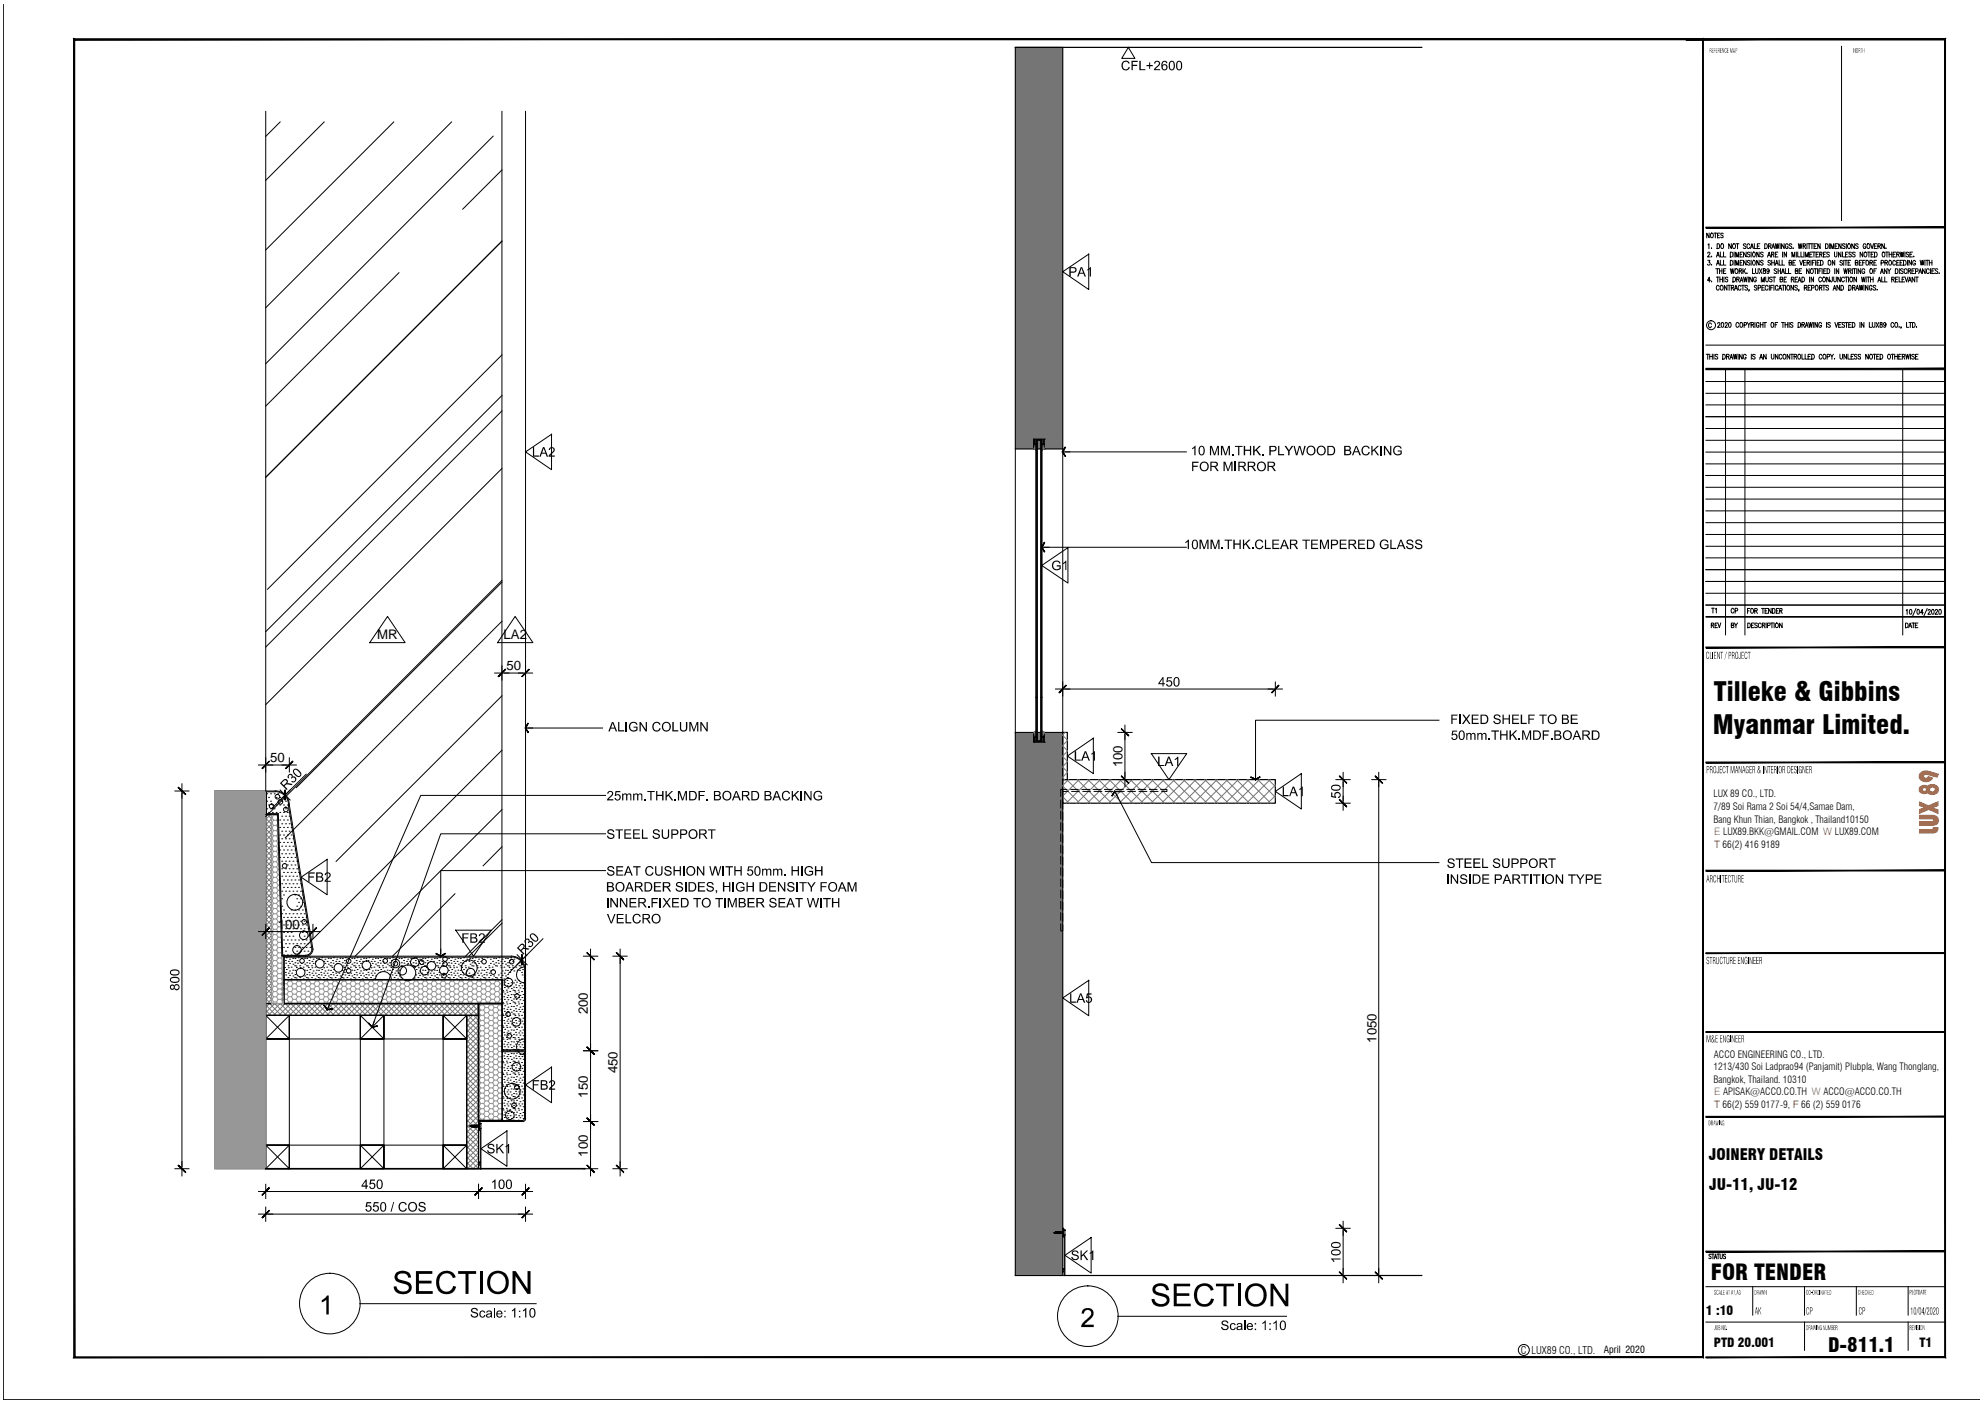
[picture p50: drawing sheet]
<svg xmlns="http://www.w3.org/2000/svg" width="420mm" height="297mm" viewBox="0 0 420 297" stroke-linecap="round" stroke-linejoin="round" font-family="sans-serif">
<defs><g id="words">
<g font-size="5.6">
<text x="362.8" y="148.3">Tilleke &amp; Gibbins</text>
<text x="362.5" y="155.4">Myanmar Limited.</text>
</g>
<text font-size="4.7" x="362.1" y="271.1">FOR TENDER</text>
<text font-size="4.2" x="387" y="286.2">D-811.1</text>
<g font-size="3.3">
<text x="361.7" y="245.6">JOINERY DETAILS</text>
<text x="361.8" y="251.8">JU-11, JU-12</text>
</g>
<g font-size="2.8">
<text x="79.8" y="135.4">MR</text>
<text x="106.6" y="135.4">LA2</text>
<text x="107.2" y="141.9">50</text>
<text x="57.2" y="161.4">50</text>
<text x="237.6" y="162.5" transform="rotate(-90 237.6 162.5)">100</text>
<text x="58.8" y="196.7">100</text>
<text x="124.4" y="214.8" transform="rotate(-90 124.4 214.8)">200</text>
<text x="291.3" y="220.7" transform="rotate(-90 291.3 220.7)">1050</text>
<text x="130.7" y="227.2" transform="rotate(-90 130.7 227.2)">450</text>
<text x="124.4" y="232.4" transform="rotate(-90 124.4 232.4)">150</text>
<text x="124.4" y="244.9" transform="rotate(-90 124.4 244.9)">100</text>
</g>
<g font-size="2.7">
<text x="361.1" y="278.5">1 :10</text>
<text x="362.8" y="285.2">PTD 20.001</text>
<text x="406.3" y="285.2">T1</text>
</g>
<g font-size="2.2" fill="#f26722">
<text x="362.8" y="176.8">E LUX89.BKK@GMAIL.COM W LUX89.COM</text>
<text x="362.8" y="179.5">T 66(2) 416 9189</text>
<text x="362.8" y="231.9">E APISAK@ACCO.CO.TH W ACCO@ACCO.CO.TH</text>
<text x="362.8" y="234.5">T 66(2) 559 0177-9, F 66 (2) 559 0176</text>
</g>
<text font-size="2.2" x="321.9" y="286.7">C LUX89 CO., LTD.</text>
<g font-size="2.1">
<text x="362.7" y="168.8">LUX 89 CO., LTD.</text>
<text x="362.7" y="171.5">7/89 Soi Rama 2 Soi 54/4,Samae Dam,</text>
<text x="362.7" y="174.2">Bang Khun Thian, Bangkok , Thailand10150</text>
<text x="362.7" y="226.6">1213/430 Soi Ladprao94 (Panjamit) Plubpla, Wang Thonglang,</text>
<text x="362.8" y="223.9">ACCO ENGINEERING CO., LTD.</text>
<text x="362.7" y="229.2">Bangkok, Thailand. 10310</text>
<text x="339.5" y="286.6">April 2020</text>
</g>
</g></defs>
<!-- layer: D-WALL-PATT -->
<g fill="#757575" stroke="#757575" stroke-width=".21">
<path d="M214.9 10l10 85h-10zM214.9 10l10 85v-85z"/>
<path d="M214.9 155.1l10 114.9h-10zM214.9 155.1l10 114.9v-114.9z"/>
</g>
<!-- layer: 1-A-WALL -->
<path d="M214.9 10h10v85h-10zM214.9 155.1h10v114.9h-10z" fill="none" stroke="#000" stroke-width=".21"/>
<!-- layer: D-JOIN-DIMS -->
<g fill="none" stroke="#000" stroke-width=".21">
<path d="M106.8 142.5h3.9M225.4 145.9h44M238.1 155.5v9M60 168.7l-2.5 2.5M64.8 163.9l-4.4 4.4M284.3 165.6v3.9M291.8 165.6v103.9M114.9 198.8l-4.4 4.4M110.1 203.5l-2.4 2.5M56.7 252.3h44.1M56.7 257h54M101.8 252.3h8.9"/>
<path d="M284.3 260.6v8.9"/>
</g>
<!-- layer: 0 -->
<g fill="none" stroke="#000" stroke-width=".21">
<path d="M224.9 95.7h26.2M220.5 115.9h30.6M411.7 137.1v150.3M104.7 142.5h3M106.2 141v3M109.8 142.5h2.9M111.2 141v3M111.2 154.1h16.3M223.4 145.9h3M224.9 144.4v3M236.6 155.1h3M238.1 153.5v3"/>
<path d="M268.4 145.9h3M269.9 144.4v3M304.6 152.5h-38.8v12M37 167.5h3M38.5 165.9v3.1M54.7 162h3M56.2 160.4v3M59.3 167.3l2.1 2.1M59.7 162h3M61.2 160.4v3M61.4 167.3l-2.1 2.1M128.2 176.5h-34.9l-14.4 40.5"/>
<path d="M128.2 168.4h-39.1l-19.6 44.9M236 167.6l.7 1.3M236.2 168l7.5 14.6h60.9M236.6 165.1h3M238.1 163.5v3M265.8 163.5v1.6M282.8 165.1h3M282.8 170.1h3M284.3 163.5v3M284.3 168.6v2.9M290.4 165.1h3M291.8 163.5v3"/>
<path d="M54.7 197.2h3M56.2 195.7v3M64.7 197.2h3M66.2 195.7v3M128.2 184.3h-34.9v17.7M69.9 212.3l-.6 1.4M79.3 216l-.5 1.5M93.3 201v1.4M109.5 202.1l2.1 2.2M111.6 202.1l-2.1 2.2M123.5 202.4h3M125 201v3"/>
<path d="M129.7 202.4h3M131.3 201v3M123.5 237.4h3M123.5 222.5h3M125 220.9v3M125 236v3M37 247.4h3M38.5 246v3M54.7 252.3h3M54.7 257h3M56.2 250.7v3M56.2 255.6v3"/>
<path d="M99.8 252.3h3M101.3 250.7v3M109.8 252.3h2.9M109.8 257h2.9M111.2 250.7v3M111.2 255.6v3M123.5 247.4h3M125 246v3M129.7 247.4h3M131.3 246v3M284.3 258.6v2.9M282.8 260.1h3"/>
<path d="M282.8 270h3M284.3 268.6v3M290.4 270h3M291.8 268.6v3"/>
</g>
<g fill="#000" stroke="#000" stroke-width=".21">
<path d="M224.9 95.7l.6 .9zM224.9 95.7l.6 .9zM225.5 94.7l-.6 1h.1zM225.5 94.7l-.5 1z"/>
<path d="M220.5 115.9l.6 1v-.1zM220.5 115.9l.6 .9zM221.1 114.9l-.6 1h.1zM221.1 114.9l-.5 1z"/>
<path d="M107 141.7l-1.5 1.6zM107 141.7l-1.6 1.5z"/>
<path d="M110.4 143.2l1.6-1.5zM112 141.7v.1l-1.5 1.5z"/>
<path d="M111.2 154.1l.6 1zM111.2 154.1l.6 1zM111.7 153.1l-.5 1zM111.7 153.1l-.4 1z"/>
<path d="M225.6 145.1l-1.4 1.6 1.5-1.5zM225.6 145.1l-1.4 1.6-.1-.1z"/>
<path d="M237.3 154.3l1.5 1.5 .1-.1zM237.4 154.3l1.5 1.4z"/>
<path d="M269.1 146.6l.1 .1 1.5-1.6zM270.7 145.1l-1.5 1.6z"/>
<path d="M37.7 166.8l1.5 1.4 .1-.1zM37.7 166.8l.1-.1 1.5 1.4z"/>
<path d="M57 161.2l-1.5 1.5zM55.4 162.6l1.6-1.4-1.5 1.5z"/>
<path d="M60.3 167.3l.1 2.1zM60.3 167.3l.1 2.1z"/>
<path d="M60.4 162.6l.1 .1 1.5-1.5zM62 161.2l-1.5 1.5z"/>
<path d="M236 167.5l-.7 1zM236 167.5l-.6 1zM236 167.5l1.1 .1zM236 167.6h1.1z"/>
<path d="M237.4 164.3l1.5 1.5zM237.3 164.3l1.6 1.5z"/>
<path d="M265.8 165.1l.9-.6zM265.8 165l.9-.5-.9 .6zM264.7 164.5l1.1 .6v-.1zM264.8 164.5l1 .5z"/>
<path d="M283.5 169.3l1.6 1.5-1.5-1.6zM283.5 169.3l1.5 1.6z"/>
<path d="M283.5 164.3l1.6 1.5zM283.5 164.3h.1l1.5 1.5z"/>
<path d="M291.1 164.3l1.5 1.5zM291.1 164.3l1.5 1.5z"/>
<path d="M57 196.4l-1.5 1.6zM57 196.4l-1.6 1.6z"/>
<path d="M65.4 198l1.6-1.6zM67 196.4l-1.5 1.6z"/>
<path d="M69.2 213.8l1.2-.2zM69.3 213.7l1.1-.1zM68.6 212.9l.6 .9zM68.6 212.9l.7 .8z"/>
<path d="M78.7 217.5l1.2-.3zM78.8 217.4l1.1-.2-1.2 .3zM78 216.6l.7 .9 .1-.1zM78 216.6l.8 .8z"/>
<path d="M93.3 202.5l1-.6-.1-.1zM93.3 202.4l.9-.6-.9 .7zM92.3 201.9l1 .6v-.1zM92.3 201.9l.1-.1 .9 .6z"/>
<path d="M110.4 202.1v2.2h.2zM110.4 202.1h.2v2.2z"/>
<path d="M124.2 201.7l1.5 1.5h.1zM124.2 201.7l1.6 1.5z"/>
<path d="M130.5 201.7l1.5 1.5zM130.5 201.7l1.5 1.5z"/>
<path d="M124.3 236.7l1.5 1.5zM124.2 236.7l1.6 1.5-.1 .1z"/>
<path d="M124.3 221.7l1.5 1.5zM124.2 221.7l1.6 1.5z"/>
<path d="M124.2 236.7l1.5 1.6 .1-.1zM124.2 236.7l1.6 1.5z"/>
<path d="M124.2 221.7l1.6 1.5zM124.3 221.7l1.5 1.5z"/>
<path d="M37.7 246.7l1.6 1.5zM37.7 246.7l1.6 1.5h-.1z"/>
<path d="M57 251.5l-1.5 1.5zM55.4 253l1.6-1.5z"/>
<path d="M57 256.3l-1.5 1.6zM55.4 257.8l1.6-1.5-1.5 1.6z"/>
<path d="M100.5 253l1.5-1.5zM102 251.5l-1.4 1.5z"/>
<path d="M102 251.5l-1.4 1.5zM102 251.5l-1.5 1.5z"/>
<path d="M110.4 253l1.6-1.5zM112 251.5l-1.5 1.5z"/>
<path d="M110.4 257.8l.1 .1 1.5-1.6zM112 256.3l-1.5 1.6z"/>
<path d="M124.3 246.7l1.5 1.5zM124.2 246.7l1.6 1.5h-.1z"/>
<path d="M130.5 246.7l1.5 1.5zM130.5 246.7l1.5 1.5z"/>
<path d="M283.5 269.3l1.6 1.5zM283.5 269.3l1.5 1.5z"/>
<path d="M283.5 259.3l1.5 1.6zM283.5 259.3l.1-.1 1.5 1.6z"/>
<path d="M291.1 269.3l1.5 1.5zM291.1 269.3l1.5 1.5z"/>
</g>
<!-- layer: D-JOIN-DIMS -->
<g fill="#000">
<path d="M247 143.4h1.1v.2h-.8l-.2 .5h.7l.3 .4v.6l-.4 .3-.7-.2-.2-.4h.3a.43 .43 0 0 0 .6 .3 .43 .43 0 0 0 .2-.6 .43 .43 0 0 0-.6-.2l-.4 .1zM61.1 164l.5-.2 .4 .4-.1 .3 .5-.1 .3 .4-.1 .6-.4 .3-.5-.1 .1-.3 .2 .1h.3l.2-.6-.4-.2-.4 .3-.1-.2a.35 .35 0 0 0 .1-.5 .35 .35 0 0 0-.6 0 .35 .35 0 0 0 .1 .5l-.2 .1-.1-.3zM281.8 167.8h.2v.7l.6 .2-.2-.2 .2-.6 .4-.3 .4 .1 .3 .4v.5l-.5 .4v-.3a.45 .45 0 0 0 .3-.5 .45 .45 0 0 0-.6-.3 .45 .45 0 0 0-.3 .5l.2 .6-1-.3zM111.1 199l.3-.3h.4l.3 .3v.3l.3-.1 .4 .3 .1 .4-.2 .4-.4 .2h-.3l-.2-.1 .2-.2 .4 .1 .2-.2v-.3l-.1-.2a.36 .36 0 0 0-.6 .1l-.2-.1 .1-.1a.33 .33 0 0 0 0-.5 .33 .33 0 0 0-.5 0 .33 .33 0 0 0 .1 .5l-.2 .2-.2-.2zM77.6 254.5h1v.3h-.8l-.1 .5 .5-.1 .4 .4v.5l-.5 .4h-.5l-.3-.5 .3-.1 .2 .4h.3l.3-.2v-.4l-.3-.3-.7 .2zM78.4 249.7h1v.3h-.8l-.1 .5 .6-.1 .3 .2 .1 .5-.4 .6-.5 .1-.4-.3-.1-.3h.3l.1 .3h.4l.3-.4a.43 .43 0 0 0-.3-.5 .43 .43 0 0 0-.5 .2h-.2zM79.1 254.5h1v.3h-.8l-.1 .5 .6-.1 .4 .4-.1 .6-.4 .3h-.6l-.2-.4 .2-.2 .2 .4h.4l.3-.3v-.3l-.3-.3-.8 .2zM83.3 254.5h.1l-.5 2h-.2zM84.6 254.8l.3-.3h.6l.5 .3 .1 .3h-.3l-.3-.4h-.5l-.3 .3-.1 .4 .1 .6 .4 .3h.4l.3-.5 .3 .1-.3 .5-.9 .1-.4-.4-.1-.8zM88.7 254.7l.4-.2h.6l.3 .3 .1 .3h-.3l-.2-.3-.3-.1a.33 .33 0 0 0-.4 .4 .33 .33 0 0 0 .5 .2l.7 .4-.2 .7-.7 .1-.4-.1-.3-.4v-.1l.3-.1 .2 .4h.6a.3 .3 0 0 0 .3-.3 .3 .3 0 0 0-.4-.2l-.8-.3zM104.2 250.2l.7-.5v2h-.3v-1.6l-.4 .3zM281.7 266.4h2v.3h-1.5l.3 .4-.3 .1z"/>
<path d="M246.1 143.3h.2v1.4h.3v.2h-.3v.4h-.2v-.4h-.9v-.2zM246.1 143.7l-.7 1h.7z"/>
<path d="M248.5 143.6l.2-.2 .5-.1 .4 .5v1.1l-.4 .5-.5-.1-.2-.2-.1-.9zM248.8 143.6l-.2 .6 .1 .7a.4 .4 0 0 0 .5 .2 .4 .4 0 0 0 .2-.6v-.6a.36 .36 0 0 0-.6-.3z"/>
<path d="M59.3 165.8l.8-.8 .5-.1 .3 .5-.1 .5 1.1 .1-.2 .2-1.1-.1-.4 .3 .7 .6-.2 .3zM60.1 165.3l-.5 .5 .5 .4 .4-.3a.36 .36 0 0 0 .2-.6 .36 .36 0 0 0-.6 0z"/>
<path d="M62 163l.4-.3 .7 .2 .7 .8-.1 .6-.5 .2-.6-.2-.6-.7zM62.4 163l-.2 .4 .3 .4 .6 .5h.3l.2-.4-.4-.5-.4-.4z"/>
<path d="M281.9 166.4l.6-.3 .8 .1 .4 .3 .1 .4-.5 .5h-1l-.5-.4zM282.1 166.5a.43 .43 0 0 0 0 .6 .43 .43 0 0 0 .5 .1l.8-.1 .2-.4-.5-.3z"/>
<path d="M112.2 197.9l.5-.3 .6 .2 .6 .7v.6l-.4 .3-.7-.3-.6-.6zM112.6 197.8l-.2 .5 .2 .3 .5 .5h.5l.1-.3-.2-.5-.5-.4z"/>
<path d="M110.1 200l.3-.2h.4l.3 .3-.2 .6 1.2 .2-.3 .2-.7-.2-.5 .1-.2 .3 .6 .6-.2 .2-1.4-1.4zM110.2 200.2l-.4 .5 .4 .4 .6-.7a.33 .33 0 0 0-.2-.3 .33 .33 0 0 0-.4 .1z"/>
<path d="M77.4 249.7h.2v1.3h.3v.2h-.3v.5h-.2v-.5h-.9v-.2zM77.4 250.1l-.7 .9h.7z"/>
<path d="M80 249.9l.6-.2 .4 .5v1l-.2 .4-.3 .2-.5-.1-.3-.5v-.8zM80.1 250l-.1 .4v.7l.2 .4h.3l.2-.3v-1a.38 .38 0 0 0-.6-.2z"/>
<path d="M80.7 254.6l.6-.1 .4 .6v1l-.5 .4h-.4l-.3-.4v-1zM80.9 254.7l-.2 .4 .1 .9a.4 .4 0 0 0 .5 .3 .4 .4 0 0 0 .2-.6l-.1-.8-.3-.2z"/>
<path d="M86.6 254.8l.3-.2 .6-.1 .6 .3 .2 .9-.4 .7-.7 .1-.7-.4-.1-.9zM86.8 254.9l-.2 .4 .2 .7 .5 .3 .5-.1 .2-.4-.2-.9-.4-.2z"/>
<path d="M105.7 249.9l.7-.2 .4 .4v1.1l-.5 .6-.5-.1-.2-.4-.1-1zM106 249.9l-.2 .4v.9a.4 .4 0 0 0 .6 .3 .4 .4 0 0 0 .1-.6v-.8l-.2-.2z"/>
<path d="M107.3 249.9l.6-.2 .4 .4 .1 1.1-.4 .5h-.5l-.4-.4-.1-.6zM107.5 250l-.2 .6 .1 .7a.44 .44 0 0 0 .6 .1 .44 .44 0 0 0 .1-.6l-.1-.7-.2-.2z"/>
<path d="M281.8 264.8l.6-.3h.9l.4 .3 .1 .5-.4 .4-1.1 .1-.5-.4zM282.1 264.8l-.1 .2a.42 .42 0 0 0 .5 .5h.8l.2-.2 .1-.3-.4-.2z"/>
<path d="M282 263.1l.5-.2 .8 .1 .4 .3v.5l-.2 .3-.4 .1-1.1-.1-.3-.5zM282 263.4v.4l.4 .2 .9-.1 .3-.2-.2-.4-.3-.1h-.9z"/>
</g>
<path d="M45.4 167.5h10.8v79.9h-10.8zM56.4 167.6v4.7" fill="none" stroke="#000" stroke-width=".21"/>
<!-- layer: D-JOIN-HEVY -->
<path d="M60 207.4h46.3v5.1h-46.3zM101.3 212.5h5v24.7h-5zM101.3 212.5v2.5" fill="none" stroke="#000" stroke-width=".34"/>
<!-- layer: D-JOIN-PATT -->
<g fill="none" stroke="#757575" stroke-width=".21">
<path d="M224.9 155.7l1 1M224.9 157.9l1 1M225.5 155.1l-.6 .5M225.9 159l-1 1.1M225.9 156.8l-1 1M56.2 180l1.3 1.2-1.3 1.3M56.2 178.9l1.3 1.2-1.3 1.3M56.2 177.7l1.3 1.3-1.3 1.2M56.2 176.6l1.3 1.2-1.3 1.3M56.2 175.5l1.3 1.2-1.3 1.3M56.2 174.4l1.3 1.2-1.3 1.3M56.2 173.2l1.3 1.3-1.3 1.2"/>
<path d="M56.6 172.5l.9 .9-1.3 1.2M57.3 172.5l-1.1 1M224.9 166.4l3.6 3.7M224.9 168.7l1.4 1.4M224.9 160.2l1 1M224.9 162.4l1 1M224.9 164.7l.4 .4M225.8 165.1l5 5M225.9 163.5l-1 1M225.9 161.3l-1 1M226.2 165.1l-1.3 1.2M228 165.1l5 5"/>
<path d="M228.4 165.1l-3.5 3.4M230.3 165.1l5 5M230.7 165.1l-5 5M232.5 165.1l5 5M232.9 165.1l-5 5M234.8 165.1l5 5M235.1 165.1l-4.9 5M237 165.1l5 5M237.4 165.1l-5 5M239.3 165.1l4.9 5M239.6 165.1l-5 5M241.5 165.1l5 5"/>
<path d="M241.9 165.1l-5 5M243.7 165.1l5 5M244.2 165.1l-5.1 5M246 165.1l5 5M246.4 165.1l-5 5M248.2 165.1l5.1 5M248.7 165.1l-5.1 5M250.5 165.1l5 5M250.9 165.1l-5 5M252.7 165.1l5.1 5M253.1 165.1l-5 5M255 165.1l5 5"/>
<path d="M255.4 165.1l-5 5M257.2 165.1l5 5M257.6 165.1l-5 5M259.5 165.1l5 5M259.9 165.1l-5 5M261.7 165.1l5 5M262.1 165.1l-5 5M264 165.1l5 5M264.4 165.1l-5 5M266.2 165.1l3.7 3.7M266.6 165.1l-5 5M268.5 165.1l1.4 1.4"/>
<path d="M268.8 165.1l-5 5M269.9 168.4l-1.6 1.7M269.9 166.2l-3.8 3.9M56.2 199.1l1.3 1.2-1.3 1.2M56.2 197.9l1.3 1.3-1.3 1.2M56.2 195.7l1.3 1.2-1.3 1.3M56.2 193.4l1.3 1.3-1.3 1.3M56.2 192.3l1.3 1.3-1.3 1.2M56.2 191.2l1.3 1.2-1.3 1.3M56.2 188.9l1.3 1.3-1.3 1.3M56.2 186.7l1.3 1.3-1.3 1.2M56.2 184.4l1.3 1.3-1.3 1.3"/>
<path d="M56.2 182.2l1.3 1.3-1.3 1.2M56.2 181.1l1.3 1.2-1.3 1.3M56.2 196.8l1.3 1.2M56.2 194.6l1.3 1.2M56.2 190.1l1.3 1.2M56.2 187.8l1.3 1.3M56.2 185.6l1.3 1.2M56.2 183.3l1.3 1.3M57.5 198.1l-1.3 1.2M57.5 195.8l-1.3 1.3M57.5 191.3l-1.3 1.3M57.5 189.1l-1.3 1.2"/>
<path d="M57.5 186.9l-1.3 1.2M57.5 184.6l-1.3 1.2M56.2 214.4l2-1.9 2.4 2.5M56.2 213.3l.9-.8 2.4 2.5M56.2 212.8l2.2 2.2M56.2 213.9l1.1 1.1M56.2 210.3l1.3 1.2-.9 1M56.2 209.2l1.3 1.2-1.3 1.3M56.2 208l1.3 1.3-1.3 1.2M56.2 206.9l1.3 1.3-1.3 1.2M56.2 205.8l1.3 1.3-1.3 1.2M56.2 204.7l1.3 1.2-1.3 1.3"/>
<path d="M56.2 203.5l1.3 1.3-1.3 1.2M56.2 202.4l1.3 1.3-1.3 1.2M56.2 201.3l1.3 1.3-1.3 1.2M56.2 200.2l1.3 1.2-1.3 1.3M56.2 211.4l1.1 1.1M56.8 215l2.5-2.5 2.5 2.5M57.9 215l2.5-2.5 2.5 2.5M59 215l2.5-2.5 2.5 2.5M60.1 215l2.5-2.5 2.5 2.5M61.3 215l2.5-2.5 2.5 2.5M62.4 215l2.5-2.5 2.5 2.5M63.5 215l2.5-2.5 2.5 2.5"/>
<path d="M64.6 215l2.6-2.5 2.5 2.5M65.8 215l2.5-2.5 2.5 2.5M66.9 215l2.5-2.5 2.5 2.5M68 215l2.5-2.5 2.5 2.5M69.2 215l2.5-2.5 2.5 2.5M70.3 215l2.5-2.5 2.5 2.5M71.4 215l2.5-2.5 2.5 2.5M72.5 215l2.5-2.5 2.5 2.5M73.6 215l2.5-2.5 2.5 2.5M74.7 215l2.5-2.5 2.5 2.5M75.9 215l2.5-2.5 2.5 2.5M77 215l2.5-2.5 2.5 2.5"/>
<path d="M78.1 215l2.5-2.5 2.5 2.5M79.2 215l2.5-2.5 2.5 2.5M80.4 215l2.5-2.5 2.5 2.5M81.5 215l2.5-2.5 2.5 2.5M82.6 215l2.5-2.5 2.5 2.5M83.7 215l2.5-2.5 2.5 2.5M84.9 215l2.5-2.5 2.5 2.5M86 215l2.5-2.5 2.5 2.5M87.1 215l2.5-2.5 2.5 2.5M88.2 215l2.5-2.5 2.5 2.5M89.4 215l2.4-2.5 2.5 2.5M90.5 215l2.4-2.5 2.6 2.5"/>
<path d="M91.6 215l2.5-2.5 2.5 2.5M92.7 215l2.5-2.5 2.5 2.5M93.8 215l2.5-2.5 2.5 2.5M94.9 215l2.6-2.5 2.5 2.5M96.1 215l2.5-2.5 2.5 2.5M98.8 219.1l2.5 2.5M98.8 218l2.5 2.5M98.8 216.9l2.5 2.5M98.8 215.8l2.5 2.5M98.9 215l-.1 .1M99.1 215l2.2 2.1M100.1 215l-1.3 1.2"/>
<path d="M100.2 215l1.1 1-2.5 2.5M101.2 215l-2.4 2.3M101.3 212.9l-.5-.4-2.5 2.5M101.3 214l-1.6-1.5-2.5 2.5M101.3 214.2l-.7 .8M101.3 213.1l-1.8 1.9M101.3 217.1l-2.5 2.5M101.3 218.2l-2.5 2.5M101.3 219.3l-2.5 2.5M98.8 221.4l2.5 2.4-2.5 2.5M98.8 224.7l2.5 2.5-2.5 2.5M98.8 236l2.5 2.4-2.5 2.5"/>
<path d="M98.8 239.4l2.5 2.5M98.8 238.2l2.5 2.5M98.8 237.1l2.5 2.5M98.8 234.9l2.5 2.5M98.8 233.7l2.5 2.5M98.8 232.6l2.5 2.5M98.8 231.5l2.5 2.5M98.8 230.3l2.5 2.6M98.8 229.2l2.5 2.5M98.8 228.1l2.5 2.5M98.8 227l2.5 2.5M98.8 225.8l2.5 2.5"/>
<path d="M98.8 223.6l2.5 2.5M98.8 222.5l2.5 2.5M98.8 220.3l2.5 2.5M101.3 220.5l-2.5 2.5M101.3 221.6l-2.5 2.5M101.3 222.7l-2.5 2.5M101.3 225l-2.5 2.5M101.3 226.1l-2.5 2.5M101.3 228.3l-2.5 2.5M101.3 229.4l-2.5 2.5M101.3 230.5l-2.5 2.5M101.3 231.7l-2.5 2.5"/>
<path d="M101.3 232.8l-2.5 2.5M101.3 233.9l-2.5 2.5M101.3 235l-2.5 2.5M101.3 236.2l-2.5 2.5M101.3 237.3l-2.5 2.5M101.3 239.5l-2.5 2.6M98.8 247.2l.2 .2M98.8 246.1l1.3 1.3M98.8 244.9l2.5 2.5M98.8 243.8l2.5 2.5M98.8 242.7l2.5 2.5M98.8 241.6l2.5 2.5"/>
<path d="M98.8 240.5l2.5 2.5M101.3 240.7l-2.5 2.5M101.3 241.8l-2.5 2.5M101.3 242.9l-2.5 2.5M101.3 244.1l-2.5 2.4M101.3 245.2l-2.3 2.2M101.3 246.3l-1.2 1.1M101.3 247.4h-.1"/>
</g>
<!-- layer: a-elev-fine -->
<g fill="none" stroke="#000" stroke-width=".21">
<path d="M60.2 204.9h.1M60.2 207.3h.1M60.4 203.4h.1M60.4 205.9h.1M60.5 203.9h.1M60.5 206.4h.1M60.6 202.8h.1M60.6 205.3h.1M60.9 204.5h.1M60.9 207h.1M61 203.5h.1M61 206h.1"/>
<path d="M61 204.9h.1M61 207.4h.1M61.3 204h.1M61.3 206.5h.1M61.3 203.1h.1M61.3 205.6h.1M61.6 204.8h.1M61.6 207.3h.1M61.8 203.5h.1M61.8 206h.1M62 202.9h.1M62 205.4h.1"/>
<path d="M62 204.1h.1M62 206.6h.1M62.3 204.5h.1M62.3 207h.1M62.4 202.9h.1M62.4 205.4h.1M62.4 203.8h.1M62.4 206.3h.1M62.6 204.5h.1M62.6 207.1h.1M62.7 204.9h.1M62.7 207.3h.1"/>
<path d="M62.9 203.4h.1M63 203.9h.1M63.1 202.8h.1M63.4 204.5h.1M63.4 207h.1M63.5 204.9h.1M63.5 207.4h.1M63.8 204h.1M64.2 204.8h.1M64.2 207.3h.1M64.5 202.9h.1M64.5 205.4h.1"/>
<path d="M64.5 204.1h.1M64.5 206.6h.1M64.8 204.5h.1M64.8 207h.1M64.9 202.9h.1M64.9 205.4h.1M64.9 203.8h.1M64.9 206.3h.1M65.1 204.5h.1M65.1 207.1h.1M65.3 204.9h.1M65.3 207.3h.1"/>
<path d="M65.4 203.4h.1M65.4 205.9h.1M65.5 203.9h.1M65.5 206.4h.1M65.6 202.8h.1M65.6 205.3h.1M65.9 204.5h.1M65.9 207h.1M66 203.5h.1M66 206h.1M66 204.9h.1M66 207.4h.1"/>
<path d="M66.3 204h.1M66.3 206.5h.1M66.3 203.1h.1M66.3 205.6h.1M66.7 204.8h.1M66.7 207.3h.1M66.7 203.5h.1M66.7 206h.1M67 202.9h.1M67 205.4h.1M67 206.6h.1M67.3 207h.1"/>
<path d="M67.4 202.9h.1M67.4 205.4h.1M67.4 206.3h.1M67.6 207.1h.1M67.8 207.3h.1M67.9 205.9h.1M68 206.4h.1M68.1 202.8h.1M68.1 205.3h.1M68.4 207h.1M68.5 203.5h.1M68.5 206h.1"/>
<path d="M68.5 204.9h.1M68.5 207.4h.1M68.8 204h.1M68.8 206.5h.1M68.8 203.1h.1M68.8 205.6h.1M69.2 204.8h.1M69.2 207.3h.1M69.2 203.5h.1M69.2 206h.1M69.5 202.9h.1M69.5 205.4h.1"/>
<path d="M69.5 204.1h.1M69.5 206.6h.1M69.8 204.5h.1M69.8 207h.1M70 202.9h.1M70 205.4h.1M70 203.8h.1M70 206.3h.1M70.1 204.5h.1M70.1 207.1h.1M70.3 204.9h.1M70.3 207.3h.1"/>
<path d="M70.4 203.4h.1M70.4 205.9h.1M70.5 203.9h.1M70.5 206.4h.1M70.6 202.8h.1M70.6 205.3h.1M70.9 207h.1M71.1 203.5h.1M71.1 206h.1M71.1 207.4h.1M71.3 204h.1M71.3 206.5h.1"/>
<path d="M71.3 203.1h.1M71.7 207.3h.1M71.7 203.5h.1M71.7 206h.1M72 202.9h.1M72 206.6h.1M72.3 207h.1M72.5 202.9h.1M72.5 205.4h.1M72.5 203.8h.1M72.5 206.3h.1M72.6 204.5h.1"/>
<path d="M72.6 207.1h.1M72.8 204.9h.1M72.8 207.3h.1M72.9 203.4h.1M72.9 205.9h.1M73 203.9h.1M73 206.4h.1M73.1 202.8h.1M73.1 205.3h.1M73.4 204.5h.1M73.4 207h.1M73.6 206h.1"/>
<path d="M73.6 204.9h.1M73.6 207.4h.1M73.8 206.5h.1M74.2 204.8h.1M74.2 207.3h.1M74.2 206h.1M74.5 202.9h.1M74.5 205.4h.1M74.5 204.1h.1M74.5 206.6h.1M74.8 204.5h.1M74.8 207h.1"/>
<path d="M75 202.9h.1M75 205.4h.1M75 203.8h.1M75 206.3h.1M75.1 204.5h.1M75.1 207.1h.1M75.3 204.9h.1M75.3 207.3h.1M75.4 203.4h.1M75.4 205.9h.1M75.5 203.9h.1M75.5 206.4h.1"/>
<path d="M75.6 202.8h.1M75.6 205.3h.1M75.9 204.5h.1M75.9 207h.1M76.1 203.5h.1M76.1 206h.1M76.1 204.9h.1M76.1 207.4h.1M76.3 204h.1M76.3 206.5h.1M76.3 203.1h.1M76.3 205.6h.1"/>
<path d="M76.7 204.8h.1M76.7 207.3h.1M76.7 203.5h.1M76.7 206h.1M76.9 202.9h.1M76.9 205.4h.1M77 206.6h.1M77.3 207h.1M77.5 202.9h.1M77.5 205.4h.1M77.5 206.3h.1M77.6 207.1h.1"/>
<path d="M77.8 207.3h.1M77.9 203.4h.1M77.9 205.9h.1M78 206.4h.1M78.1 202.8h.1M78.1 205.3h.1M78.4 204.5h.1M78.4 207h.1M78.6 203.5h.1M78.6 206h.1M78.6 204.9h.1M78.6 207.4h.1"/>
<path d="M78.8 204h.1M78.8 206.5h.1M78.8 203.1h.1M78.8 205.6h.1M79.1 204.8h.1M79.1 207.3h.1M79.2 203.5h.1M79.2 206h.1M79.4 202.9h.1M79.4 205.4h.1M79.5 204.1h.1M79.5 206.6h.1"/>
<path d="M79.8 204.5h.1M80 202.9h.1M80 205.4h.1M80 203.8h.1M80.2 204.5h.1M80.2 204.9h.1M80.4 203.4h.1M80.4 205.9h.1M80.5 203.9h.1M80.6 202.8h.1M80.6 205.3h.1M80.9 204.5h.1"/>
<path d="M81.1 203.5h.1M81.1 204.9h.1M81.3 204h.1M81.3 205.6h.1M81.6 204.8h.1M81.9 202.9h.1M81.9 205.4h.1M82 204.1h.1M82.3 204.5h.1M82.5 202.9h.1M82.5 205.4h.1M82.5 203.8h.1"/>
<path d="M82.5 206.3h.1M82.7 204.5h.1M82.7 204.9h.1M82.9 203.4h.1M82.9 205.9h.1M83 206.4h.1M83.1 202.8h.1M83.1 205.3h.1M83.4 207h.1M83.6 206h.1M83.6 207.4h.1M83.8 206.5h.1"/>
<path d="M83.8 203.1h.1M83.8 205.6h.1M84.1 207.3h.1M84.2 206h.1M84.4 202.9h.1M84.4 205.4h.1M84.5 206.6h.1M84.9 204.5h.1M84.9 207h.1M84.9 202.9h.1M84.9 203.8h.1M85.2 204.5h.1"/>
<path d="M85.2 207.3h.1M85.4 203.4h.1M85.5 203.9h.1M85.6 202.8h.1M86 203.5h.1M86.3 204h.1M86.3 203.1h.1M86.7 203.5h.1M86.9 202.9h.1M87 204.1h.1M87.4 204.5h.1M87.4 202.9h.1"/>
<path d="M87.4 203.8h.1M87.7 204.5h.1M87.7 207.1h.1M87.7 204.9h.1M87.7 207.3h.1M87.9 203.4h.1M88 203.9h.1M88 206.4h.1M88.1 202.8h.1M88.1 205.3h.1M88.5 204.5h.1M88.5 207h.1"/>
<path d="M88.5 203.5h.1M88.5 206h.1M88.5 204.9h.1M88.5 207.4h.1M88.8 204h.1M88.8 206.5h.1M88.8 203.1h.1M88.8 205.6h.1M89.1 204.8h.1M89.1 207.3h.1M89.3 203.5h.1M89.3 206h.1"/>
<path d="M89.4 202.9h.1M89.4 205.4h.1M89.5 204.1h.1M89.5 206.6h.1M89.9 204.5h.1M89.9 207h.1M89.9 202.9h.1M89.9 205.4h.1M89.9 203.8h.1M89.9 206.3h.1M90.2 204.5h.1M90.2 207.1h.1"/>
<path d="M90.2 204.9h.1M90.2 207.3h.1M90.4 203.4h.1M90.4 205.9h.1M90.5 203.9h.1M90.5 206.4h.1M90.6 202.8h.1M90.6 205.3h.1M91 207h.1M91 203.5h.1M91 206h.1M91 207.4h.1"/>
<path d="M91.3 206.5h.1M91.3 203.1h.1M91.3 205.6h.1M91.6 207.3h.1M91.8 203.5h.1M91.8 206h.1M91.9 202.9h.1M91.9 205.4h.1M92 206.6h.1M92.4 204.5h.1M92.4 207h.1M92.4 202.9h.1"/>
<path d="M92.4 205.4h.1M92.4 203.8h.1M92.4 206.3h.1M92.7 204.5h.1M92.7 207.1h.1M92.7 204.9h.1M92.7 207.3h.1M92.9 203.4h.1M92.9 205.9h.1M93 203.9h.1M93 206.4h.1M93.1 202.8h.1"/>
<path d="M93.5 204.5h.1M93.5 207h.1M93.5 203.5h.1M93.5 207.4h.1M93.8 204h.1M93.8 206.5h.1M94.1 207.3h.1M94.5 204.1h.1M94.5 206.6h.1M94.9 204.5h.1M94.9 207h.1M94.9 202.9h.1"/>
<path d="M94.9 205.4h.1M94.9 203.8h.1M94.9 206.3h.1M95.2 204.5h.1M95.2 207.1h.1M95.2 204.9h.1M95.2 207.3h.1M95.4 203.4h.1M95.4 205.9h.1M95.5 203.9h.1M95.5 206.4h.1M95.6 202.8h.1"/>
<path d="M95.6 205.3h.1M96 204.5h.1M96 207h.1M96 203.5h.1M96 206h.1M96 204.9h.1M96 207.4h.1M96.3 204h.1M96.3 206.5h.1M96.3 203.1h.1M96.3 205.6h.1M96.6 204.8h.1"/>
<path d="M96.6 207.3h.1M96.8 203.5h.1M96.8 206h.1M96.9 202.9h.1M96.9 205.4h.1M97 204.1h.1M97 206.6h.1M97.4 204.5h.1M97.4 207h.1M97.4 202.9h.1M97.4 205.4h.1M97.4 203.8h.1"/>
<path d="M97.4 206.3h.1M97.6 204.5h.1M97.6 207.1h.1M97.7 204.9h.1M97.7 207.3h.1M97.9 203.4h.1M97.9 205.9h.1M98 203.9h.1M98 206.4h.1M98.1 202.8h.1M98.1 205.3h.1M98.5 204.5h.1"/>
<path d="M98.5 207h.1M98.5 203.5h.1M98.5 206h.1M98.5 204.9h.1M98.5 207.4h.1M98.8 206.5h.1M98.8 203.1h.1M98.8 205.6h.1M99.1 204.8h.1M99.1 207.3h.1M99.3 203.5h.1M99.3 206h.1"/>
<path d="M99.4 202.9h.1M99.5 204.1h.1M99.5 206.6h.1M99.9 204.5h.1M99.9 207h.1M99.9 202.9h.1M99.9 203.8h.1M100.1 204.5h.1M100.1 207.1h.1M100.2 207.3h.1M100.4 203.4h.1M100.5 203.9h.1"/>
<path d="M100.5 206.4h.1M100.6 202.8h.1M101 204.5h.1M101 207h.1M101 203.5h.1M101 206h.1M101 204.9h.1M101 207.4h.1M101.3 204h.1M101.3 206.5h.1M101.3 203.1h.1M101.3 205.6h.1"/>
<path d="M101.6 204.8h.1M101.6 207.3h.1M101.8 203.5h.1M101.8 206h.1M102 202.9h.1M102 205.4h.1M102 206.6h.1M102.3 207h.1M102.4 205.4h.1M102.4 206.3h.1M102.6 207.1h.1M102.7 204.9h.1"/>
<path d="M102.7 207.3h.1M102.9 205.9h.1M103 206.4h.1M103.1 202.8h.1M103.1 205.3h.1M103.4 204.5h.1M103.4 207h.1M103.5 206h.1M103.5 204.9h.1M103.5 207.4h.1M103.8 204h.1M103.8 206.5h.1"/>
<path d="M103.8 203.1h.1M103.8 205.6h.1M104.2 204.8h.1M104.2 207.3h.1M104.3 203.5h.1M104.5 202.9h.1M104.5 204.1h.1M104.5 206.6h.1M104.8 204.5h.1M104.8 207h.1M104.9 202.9h.1M104.9 203.8h.1"/>
<path d="M105.1 204.5h.1M105.1 207.1h.1M105.3 207.3h.1M105.4 203.4h.1M105.5 203.9h.1M105.5 206.4h.1M105.6 202.8h.1M105.9 204.5h.1M105.9 207h.1M106 203.5h.1M106 206h.1M106 204.9h.1"/>
<path d="M106 207.4h.1M106.3 204h.1M106.3 206.5h.1M106.3 203.1h.1M106.3 205.6h.1M106.4 209.7h.1M106.4 212.2h.1M106.4 214.7h.1M106.4 217.2h.1M106.4 219.7h.1M106.5 207.5h.1M106.5 210h.1"/>
<path d="M106.5 212.5h.1M106.5 215h.1M106.5 217.5h.1M106.6 208.5h.1M106.6 211h.1M106.6 213.6h.1M106.6 216.1h.1M106.6 218.6h.1M106.7 204.8h.1M106.7 207.3h.1M106.8 203.5h.1M106.8 206h.1"/>
<path d="M106.8 209.1h.1M106.8 211.6h.1M106.8 214.1h.1M106.8 216.6h.1M106.8 219.1h.1M106.8 207.9h.1M106.8 210.4h.1M106.8 212.9h.1M106.8 215.4h.1M106.8 217.9h.1M107 202.9h.1M107 205.4h.1"/>
<path d="M107 204.1h.1M107 206.6h.1M107.2 209.6h.1M107.2 212.1h.1M107.2 214.7h.1M107.2 217.2h.1M107.2 219.7h.1M107.3 208.7h.1M107.3 211.2h.1M107.3 213.7h.1M107.3 216.2h.1M107.3 218.7h.1"/>
<path d="M107.3 207.6h.1M107.3 210.1h.1M107.3 212.6h.1M107.3 215.1h.1M107.3 217.6h.1M107.3 204.5h.1M107.3 207h.1M107.4 202.9h.1M107.4 205.4h.1M107.4 203.8h.1M107.4 206.3h.1M107.5 209.2h.1"/>
<path d="M107.5 211.7h.1M107.5 214.2h.1M107.5 216.7h.1M107.5 219.2h.1M107.5 208.2h.1M107.5 210.7h.1M107.5 213.2h.1M107.5 215.8h.1M107.5 218.3h.1M107.6 204.5h.1M107.8 204.9h.1M107.9 203.4h.1"/>
<path d="M107.9 205.9h.1M107.9 209.9h.1M107.9 212.5h.1M107.9 215h.1M107.9 217.5h.1M107.9 220h.1M108 203.9h.1M108 208.7h.1M108 211.2h.1M108 213.7h.1M108 216.2h.1M108 218.7h.1"/>
<path d="M108.1 202.8h.1M108.1 205.3h.1M108.2 208.1h.1M108.2 210.6h.1M108.2 213.1h.1M108.2 215.6h.1M108.2 218.1h.1M108.2 209.3h.1M108.2 211.8h.1M108.2 214.3h.1M108.2 216.8h.1M108.2 219.3h.1"/>
<path d="M108.4 204.5h.1M108.5 203.5h.1M108.5 204.9h.1M108.6 209.6h.1M108.6 212.1h.1M108.6 214.7h.1M108.6 217.2h.1M108.6 219.7h.1M108.7 208.1h.1M108.7 210.6h.1M108.7 213.1h.1M108.7 215.6h.1"/>
<path d="M108.7 218.1h.1M108.7 209h.1M108.7 211.5h.1M108.7 214h.1M108.7 216.5h.1M108.7 219h.1M108.8 203.1h.1M108.8 205.6h.1M108.9 209.7h.1M108.9 212.2h.1M108.9 214.7h.1M108.9 217.2h.1"/>
<path d="M108.9 219.7h.1M109 207.5h.1M109 210h.1M109 212.5h.1M109 215h.1M109 217.5h.1M109.1 208.5h.1M109.1 211h.1M109.1 213.6h.1M109.1 216.1h.1M109.1 218.6h.1M109.2 204.8h.1"/>
<path d="M109.2 209.1h.1M109.2 211.6h.1M109.2 214.1h.1M109.2 216.6h.1M109.2 219.1h.1M109.3 207.9h.1M109.3 210.4h.1M109.3 212.9h.1M109.3 215.4h.1M109.3 217.9h.1M109.5 205.4h.1M109.7 209.6h.1"/>
<path d="M109.7 212.1h.1M109.7 214.7h.1M109.7 217.2h.1M109.7 219.7h.1M109.8 208.7h.1M109.8 211.2h.1M109.8 213.7h.1M109.8 216.2h.1M109.8 218.7h.1M109.8 207.6h.1M109.8 210.1h.1M109.8 212.6h.1"/>
<path d="M109.8 215.1h.1M109.8 217.6h.1M109.8 204.5h.1M110 205.4h.1M110 203.8h.1M110.1 209.2h.1M110.1 211.7h.1M110.1 214.2h.1M110.1 216.7h.1M110.1 219.2h.1M110.1 208.2h.1M110.1 210.7h.1"/>
<path d="M110.1 213.2h.1M110.1 215.8h.1M110.1 218.3h.1M110.1 204.5h.1M110.3 204.9h.1M110.4 205.9h.1M110.4 209.9h.1M110.4 212.5h.1M110.4 215h.1M110.4 217.5h.1M110.4 220h.1M110.5 208.7h.1"/>
<path d="M110.5 211.2h.1M110.5 213.7h.1M110.5 216.2h.1M110.5 218.7h.1M110.5 203.9h.1M110.5 206.4h.1M110.6 205.3h.1M110.7 208.1h.1M110.7 210.6h.1M110.7 213.1h.1M110.7 215.6h.1M110.7 218.1h.1"/>
<path d="M110.7 209.3h.1M110.7 211.8h.1M110.7 214.3h.1M110.7 216.8h.1M110.7 219.3h.1M110.9 207h.1M106.4 222.2h.1M106.4 224.7h.1M106.4 227.2h.1M106.4 229.7h.1M106.4 232.2h.1M106.4 234.7h.1"/>
<path d="M106.4 237.2h.1M106.5 220h.1M106.5 222.5h.1M106.5 225h.1M106.5 227.5h.1M106.5 230h.1M106.5 232.5h.1M106.5 235h.1M106.6 221.1h.1M106.6 223.6h.1M106.6 226.1h.1M106.6 228.6h.1"/>
<path d="M106.6 231.1h.1M106.6 233.6h.1M106.6 236.1h.1M106.8 221.6h.1M106.8 224.1h.1M106.8 226.6h.1M106.8 229.1h.1M106.8 231.6h.1M106.8 234.1h.1M106.8 236.6h.1M106.8 220.5h.1M106.8 223h.1"/>
<path d="M106.8 225.5h.1M106.8 228h.1M106.8 230.5h.1M106.8 233h.1M106.8 235.5h.1M107.2 222.2h.1M107.2 224.7h.1M107.2 227.2h.1M107.2 229.7h.1M107.2 232.2h.1M107.2 234.7h.1M107.2 237.2h.1"/>
<path d="M107.3 221.2h.1M107.3 223.7h.1M107.3 226.2h.1M107.3 228.7h.1M107.3 231.2h.1M107.3 233.7h.1M107.3 236.2h.1M107.3 220h.1M107.3 222.5h.1M107.3 225h.1M107.3 227.5h.1M107.3 230h.1"/>
<path d="M107.3 232.5h.1M107.3 235h.1M107.5 221.7h.1M107.5 224.2h.1M107.5 226.7h.1M107.5 229.2h.1M107.5 231.6h.1M107.5 234.1h.1M107.5 236.6h.1M107.5 220.8h.1M107.5 223.3h.1M107.5 225.8h.1"/>
<path d="M107.5 228.3h.1M107.5 230.8h.1M107.5 233.3h.1M107.5 235.8h.1M107.9 222.5h.1M107.9 225h.1M107.9 227.5h.1M107.9 230h.1M107.9 232.5h.1M107.9 235h.1M108 221.2h.1M108 223.7h.1"/>
<path d="M108 226.2h.1M108 228.7h.1M108 231.2h.1M108 233.7h.1M108 236.2h.1M108.2 220.6h.1M108.2 223.1h.1M108.2 225.6h.1M108.2 228h.1M108.2 230.5h.1M108.2 233h.1M108.2 235.5h.1"/>
<path d="M108.2 221.8h.1M108.2 224.3h.1M108.2 226.8h.1M108.2 229.3h.1M108.2 231.8h.1M108.2 234.3h.1M108.2 236.8h.1M108.6 222.2h.1M108.6 224.7h.1M108.6 227.2h.1M108.6 229.7h.1M108.6 232.2h.1"/>
<path d="M108.6 234.7h.1M108.6 237.2h.1M108.7 220.6h.1M108.7 223.1h.1M108.7 225.6h.1M108.7 228.1h.1M108.7 230.6h.1M108.7 233.1h.1M108.7 235.6h.1M108.7 221.5h.1M108.7 224h.1M108.7 226.5h.1"/>
<path d="M108.7 229h.1M108.7 231.5h.1M108.7 234h.1M108.7 236.5h.1M108.9 222.2h.1M108.9 224.7h.1M108.9 227.2h.1M108.9 229.7h.1M108.9 232.2h.1M108.9 234.7h.1M108.9 237.2h.1M109 220h.1"/>
<path d="M109 222.5h.1M109 225h.1M109 227.5h.1M109 230h.1M109 232.5h.1M109 235h.1M109.1 221.1h.1M109.1 223.6h.1M109.1 226.1h.1M109.1 228.6h.1M109.1 231.1h.1M109.1 233.6h.1"/>
<path d="M109.1 236.1h.1M109.2 221.6h.1M109.2 224.1h.1M109.2 226.6h.1M109.2 229.1h.1M109.2 231.6h.1M109.2 234.1h.1M109.2 236.6h.1M109.3 220.5h.1M109.3 223h.1M109.3 225.5h.1M109.3 228h.1"/>
<path d="M109.3 230.5h.1M109.3 233h.1M109.3 235.5h.1M109.7 222.2h.1M109.7 224.7h.1M109.7 227.2h.1M109.7 229.7h.1M109.7 232.2h.1M109.7 234.7h.1M109.7 237.2h.1M109.8 221.2h.1M109.8 223.7h.1"/>
<path d="M109.8 226.2h.1M109.8 228.7h.1M109.8 231.2h.1M109.8 233.7h.1M109.8 236.2h.1M109.8 220h.1M109.8 222.5h.1M109.8 225h.1M109.8 227.5h.1M109.8 230h.1M109.8 232.5h.1M109.8 235h.1"/>
<path d="M110.1 221.7h.1M110.1 224.2h.1M110.1 226.7h.1M110.1 229.2h.1M110.1 231.6h.1M110.1 234.1h.1M110.1 236.6h.1M110.1 220.8h.1M110.1 223.3h.1M110.1 225.8h.1M110.1 228.3h.1M110.1 230.8h.1"/>
<path d="M110.1 233.3h.1M110.1 235.8h.1M110.4 222.5h.1M110.4 225h.1M110.4 227.5h.1M110.4 230h.1M110.4 232.5h.1M110.4 235h.1M110.5 221.2h.1M110.5 223.7h.1M110.5 226.2h.1M110.5 228.7h.1"/>
<path d="M110.5 231.2h.1M110.5 233.7h.1M110.5 236.2h.1M110.7 220.6h.1M110.7 223.1h.1M110.7 225.6h.1M110.7 228h.1M110.7 230.5h.1M110.7 233h.1M110.7 235.5h.1M110.7 221.8h.1M110.7 224.3h.1"/>
<path d="M110.7 226.8h.1M110.7 229.3h.1M110.7 231.8h.1M110.7 234.3h.1M110.7 236.8h.1"/>
</g>
<!-- layer: D-JOIN-MEDM -->
<path d="M224.9 155.1h1v10h-1zM56.2 172.5h1.3v40h-1.3zM224.9 165.1h45v5h-45zM56.2 212.5h45.1v2.5h-45.1zM98.8 215h2.5v32.4h-2.5z" fill="none" stroke="#000" stroke-width=".25"/>
<!-- layer: D-JOIN-PATT -->
<g fill="none" stroke="#979797" stroke-width=".21">
<path d="M57.5 172.5h1.2l1.3 40h-2.5zM57.5 173.1h.1M57.5 174.2h.1M57.5 175.3h.1M57.5 176.4h.1M57.5 177.5h.1M57.5 178.6h.1M57.5 179.7h.1M57.6 176.4l.3 .6M57.6 175.3l.3 .6M57.6 174.2l.3 .6M57.6 179.7l.3 .6"/>
<path d="M57.6 178.6l.3 .6M57.6 177.5l.3 .6M57.6 173.1l.3 .6M57.9 172.5v.1M57.9 172.6h.6M57.9 173.7h.6M57.9 174.8h.6M57.9 175.9h.6M57.9 177h.6M57.9 178.1h.6M57.9 179.2h.6M57.9 172.6l-.3 .5"/>
<path d="M57.9 173.7l-.3 .5M57.9 174.8l-.3 .5M57.9 175.9l-.3 .5M57.9 177l-.3 .5M57.9 178.1l-.3 .5M57.9 179.2l-.3 .5M58.5 179.2l.4 .5M58.5 178.1l.4 .5M58.5 177l.4 .5M58.5 175.9l.4 .5M58.5 174.8l.3 .4M58.5 173.7l.3 .3"/>
<path d="M58.5 172.6l.2 .3M58.6 172.5l-.1 .1M58.7 173.3l-.2 .4M58.8 174.3l-.3 .5M58.8 175.4l-.3 .5M58.9 177.5h.1M58.9 178.6h.1M58.9 179.7h.1M58.9 176.4l-.4 .6M58.9 177.5l-.4 .6M58.9 178.6l-.4 .6M58.9 179.7l-.4 .6"/>
<path d="M57.5 180.8h.1M57.5 181.9h.1M57.5 183h.1M57.5 184.1h.1M57.5 185.2h.1M57.5 186.3h.1M57.5 187.4h.1M57.5 188.5h.1M57.5 189.6h.1M57.5 190.7h.1M57.5 191.8h.1M57.5 192.9h.1"/>
<path d="M57.5 194h.1M57.5 195.1h.1M57.5 196.2h.1M57.5 197.3h.1M57.5 198.4h.1M57.5 199.5h.1M57.6 191.8l.3 .6M57.6 190.7l.3 .6M57.6 199.5l.3 .6M57.6 198.4l.3 .6M57.6 197.3l.3 .6M57.6 196.2l.3 .6"/>
<path d="M57.6 195.1l.3 .6M57.6 194l.3 .6M57.6 192.9l.3 .6M57.6 189.6l.3 .6M57.6 188.5l.3 .6M57.6 187.4l.3 .6M57.6 186.3l.3 .6M57.6 185.2l.3 .6M57.6 184.1l.3 .6M57.6 183l.3 .6M57.6 181.9l.3 .6M57.6 180.8l.3 .6"/>
<path d="M57.9 180.3h.6M57.9 181.4h.6M57.9 182.5h.6M57.9 183.6h.6M57.9 184.7h.6M57.9 185.8h.6M57.9 186.9h.6M57.9 188h.6M57.9 189.1h.6M57.9 190.2h.6M57.9 191.3h.6M57.9 192.4h.6"/>
<path d="M57.9 193.5h.6M57.9 194.6h.6M57.9 195.7h.6M57.9 196.8h.6M57.9 197.9h.6M57.9 199h.6M57.9 180.3l-.3 .5M57.9 181.4l-.3 .5M57.9 182.5l-.3 .5M57.9 183.6l-.3 .5M57.9 184.7l-.3 .5M57.9 185.8l-.3 .5"/>
<path d="M57.9 186.9l-.3 .5M57.9 188l-.3 .5M57.9 189.1l-.3 .5M57.9 190.2l-.3 .5M57.9 191.3l-.3 .5M57.9 192.4l-.3 .5M57.9 193.5l-.3 .5M57.9 194.6l-.3 .5M57.9 195.7l-.3 .5M57.9 196.8l-.3 .5M57.9 197.9l-.3 .5M57.9 199l-.3 .5"/>
<path d="M58.5 193.5l.4 .5M58.5 192.4l.4 .5M58.5 191.3l.4 .5M58.5 190.2l.4 .5M58.5 199l.4 .5M58.5 197.9l.4 .5M58.5 196.8l.4 .5M58.5 195.7l.4 .5M58.5 194.6l.4 .5M58.5 189.1l.4 .5M58.5 188l.4 .5M58.5 186.9l.4 .5"/>
<path d="M58.5 185.8l.4 .5M58.5 184.7l.4 .5M58.5 183.6l.4 .5M58.5 182.5l.4 .5M58.5 181.4l.4 .5M58.5 180.3l.4 .5M58.9 180.8h.1M58.9 181.9h.1M58.9 183h.1M58.9 184.1h.2M58.9 185.2h.2M58.9 186.3h.3"/>
<path d="M58.9 187.4h.3M58.9 188.5h.4M58.9 189.6h.4M58.9 190.7h.4M58.9 191.8h.4M58.9 192.9h.5M58.9 194h.5M58.9 195.1h.5M58.9 196.2h.6M58.9 197.3h.6M58.9 198.4h.6M58.9 199.5h.6"/>
<path d="M58.9 180.8l-.4 .6M58.9 181.9l-.4 .6M58.9 183l-.4 .6M58.9 184.1l-.4 .6M58.9 185.2l-.4 .6M58.9 186.3l-.4 .6M58.9 187.4l-.4 .6M58.9 188.5l-.4 .6M58.9 189.6l-.4 .6M58.9 190.7l-.4 .6M58.9 191.8l-.4 .6M58.9 192.9l-.4 .6"/>
<path d="M58.9 194l-.4 .6M58.9 195.1l-.4 .6M58.9 196.2l-.4 .6M58.9 197.3l-.4 .6M58.9 198.4l-.4 .6M58.9 199.5l-.4 .6M59.5 197.3h.1M59.5 199.5l.1 .1M59.5 198.4v.1M59.5 198.3v.1M59.6 199.4l-.1 .1M57.5 208.3h.1"/>
<path d="M57.5 209.4h.1M57.5 210.5h.1M57.5 211.6h.1M57.5 200.6h.1M57.5 201.7h.1M57.5 202.8h.1M57.5 203.9h.1M57.5 205h.1M57.5 206.1h.1M57.5 207.2h.1M57.6 211.6l.3 .5M57.6 210.5l.3 .5"/>
<path d="M57.6 209.4l.3 .5M57.6 208.3l.3 .5M57.6 207.2l.3 .5M57.6 206.1l.3 .5M57.6 205l.3 .6M57.6 203.9l.3 .6M57.6 202.8l.3 .6M57.6 201.7l.3 .6M57.6 200.6l.3 .6M57.9 207.7h.6M57.9 208.8h.6M57.9 209.9h.6"/>
<path d="M57.9 211h.6M57.9 212.1h.6M57.9 200.1h.6M57.9 201.2h.6M57.9 202.3h.6M57.9 203.4h.6M57.9 204.5h.6M57.9 205.6h.6M57.9 206.6h.6M57.9 200.1l-.3 .5M57.9 201.2l-.3 .5M57.9 202.3l-.3 .5"/>
<path d="M57.9 203.4l-.3 .5M57.9 204.5l-.3 .5M57.9 205.6l-.3 .5M57.9 206.6l-.3 .6M57.9 207.7l-.3 .6M57.9 208.8l-.3 .6M57.9 209.9l-.3 .6M57.9 211l-.3 .6M57.9 212.1l-.2 .4M58.5 212.1l.2 .4M58.5 211l.4 .6M58.5 209.9l.4 .6"/>
<path d="M58.5 208.8l.4 .6M58.5 207.7l.4 .6M58.5 206.6l.4 .6M58.5 205.6l.4 .5M58.5 204.5l.4 .5M58.5 203.4l.4 .5M58.5 202.3l.4 .5M58.5 201.2l.4 .5M58.5 200.1l.4 .5M58.9 208.3h.6M58.9 209.4h.6M58.9 210.5h.6"/>
<path d="M58.9 211.6h.6M58.9 200.6h.6M58.9 201.7h.6M58.9 202.8h.6M58.9 203.9h.6M58.9 205h.6M58.9 206.1h.6M58.9 207.2h.6M58.9 200.6l-.4 .6M58.9 201.7l-.4 .6M58.9 202.8l-.4 .6M58.9 203.9l-.4 .6"/>
<path d="M58.9 205l-.4 .6M58.9 206.1l-.4 .5M58.9 207.2l-.4 .5M58.9 208.3l-.4 .5M58.9 209.4l-.4 .5M58.9 210.5l-.4 .5M58.9 211.6l-.4 .5M59.5 211.6l.3 .5M59.5 210.5l.3 .5M59.5 209.4l.3 .5M59.5 208.3l.3 .5M59.5 207.2l.3 .5"/>
<path d="M59.5 206.1l.3 .5M59.5 205l.3 .4M59.5 203.9l.2 .4M59.5 202.8l.2 .3M59.5 201.7l.1 .3M59.5 200.6l.1 .2M59.6 200.4l-.1 .2M59.6 201.5l-.1 .2M59.7 202.5l-.2 .3M59.7 203.5l-.2 .4M59.7 204.6l-.2 .4M59.8 205.7l-.3 .4"/>
<path d="M59.8 207.7h.1M59.8 208.8h.1M59.8 209.9h.1M59.8 211h.1M59.8 212.1h.2M59.8 206.7l-.3 .5M59.8 207.7l-.3 .6M59.8 208.8l-.3 .6M59.8 209.9l-.3 .6M59.8 211l-.3 .6M59.8 212.1l-.2 .4M60.2 208.3h.5"/>
<path d="M60.2 209.4h.5M60.2 210.5h.5M60.2 211.6h.5M60.7 211.6l.4 .5M60.7 210.5l.4 .5M60.7 209.4l.4 .5M60.7 208.3l.4 .5M60.9 207.4l.2 .3M61.1 207.7h.6M61.1 208.8h.6M61.1 209.9h.6M61.1 211h.6"/>
<path d="M61.1 212.1h.6M61.1 207.7l-.4 .6M61.1 208.8l-.4 .6M61.1 209.9l-.4 .6M61.1 211l-.4 .6M61.1 212.1l-.2 .4M61.7 212.1l.2 .4M61.7 211l.3 .6M61.7 209.9l.3 .6M61.7 208.8l.3 .6M61.7 207.7l.3 .6M61.9 207.4l-.2 .3"/>
<path d="M62 208.3h.6M62 209.4h.6M62 210.5h.6M62 211.6h.6M62 208.3l-.3 .5M62 209.4l-.3 .5M62 210.5l-.3 .5M62 211.6l-.3 .5M62.6 211.6l.4 .5M62.6 210.5l.4 .5M62.6 209.4l.4 .5M62.6 208.3l.4 .5"/>
<path d="M62.8 207.4l.2 .3M63 207.7h.6M63 208.8h.6M63 209.9h.6M63 211h.6M63 212.1h.6M63 207.7l-.4 .6M63 208.8l-.4 .6M63 209.9l-.4 .6M63 211l-.4 .6M63 212.1l-.2 .4M63.6 212.1l.2 .4"/>
<path d="M63.6 211l.3 .6M63.6 209.9l.3 .6M63.6 208.8l.3 .6M63.6 207.7l.3 .6M63.8 207.4l-.2 .3M63.9 208.3h.6M63.9 209.4h.6M63.9 210.5h.6M63.9 211.6h.6M63.9 208.3l-.3 .5M63.9 209.4l-.3 .5M63.9 210.5l-.3 .5"/>
<path d="M63.9 211.6l-.3 .5M64.5 211.6l.4 .5M64.5 210.5l.4 .5M64.5 209.4l.4 .5M64.5 208.3l.4 .5M64.7 207.4l.2 .3M64.9 207.7h.6M64.9 208.8h.6M64.9 209.9h.6M64.9 211h.6M64.9 212.1h.6M64.9 207.7l-.4 .6"/>
<path d="M64.9 208.8l-.4 .6M64.9 209.9l-.4 .6M64.9 211l-.4 .6M64.9 212.1l-.2 .4M65.5 212.1l.2 .4M65.5 211l.3 .6M65.5 209.9l.3 .6M65.5 208.8l.3 .6M65.5 207.7l.3 .6M65.7 207.4l-.2 .3M65.8 208.3h.6M65.8 209.4h.6"/>
<path d="M65.8 210.5h.6M65.8 211.6h.6M65.8 208.3l-.3 .5M65.8 209.4l-.3 .5M65.8 210.5l-.3 .5M65.8 211.6l-.3 .5M66.4 211.6l.4 .5M66.4 210.5l.4 .5M66.4 209.4l.4 .5M66.4 208.3l.4 .5M66.6 207.4l.2 .3M66.8 207.7h.6"/>
<path d="M66.8 208.8h.6M66.8 209.9h.6M66.8 211h.6M66.8 212.1h.6M66.8 207.7l-.4 .6M66.8 208.8l-.4 .6M66.8 209.9l-.4 .6M66.8 211l-.4 .6M66.8 212.1l-.2 .4M67.4 212.1l.2 .4M67.4 211l.3 .6M67.4 209.9l.3 .6"/>
<path d="M67.4 208.8l.3 .6M67.4 207.7l.3 .6M67.6 207.4l-.2 .3M67.7 208.3h.7M67.7 209.4h.7M67.7 210.5h.7M67.7 211.6h.7M67.7 208.3l-.3 .5M67.7 209.4l-.3 .5M67.7 210.5l-.3 .5M67.7 211.6l-.3 .5M68.5 207.4l.2 .3"/>
<path d="M68.7 207.7h.6M68.7 208.8h.6M68.7 209.9h.6M68.7 211h.6M68.7 212.1h.6M68.7 211l-.3 .6 .3 .5M68.7 209.9l-.3 .6 .3 .5M68.7 208.8l-.3 .6 .3 .5M68.7 207.7l-.3 .6 .3 .5M68.7 212.1l-.2 .4M69.3 212.1l.2 .4M69.3 211l.4 .6"/>
<path d="M69.3 209.9l.4 .6M69.3 208.8l.4 .6M69.3 207.7l.4 .6M69.5 207.4l-.2 .3M69.7 208.3h.6M69.7 209.4h.6M69.7 210.5h.6M69.7 211.6h.6M69.7 208.3l-.4 .5M69.7 209.4l-.4 .5M69.7 210.5l-.4 .5M69.7 211.6l-.4 .5"/>
<path d="M70.3 211.6l.3 .5M70.3 210.5l.3 .5M70.3 209.4l.3 .5M70.3 208.3l.3 .5M70.4 207.4l.2 .3M70.6 207.7h.6M70.6 208.8h.6M70.6 209.9h.6M70.6 211h.6M70.6 212.1h.6M70.6 207.7l-.3 .6M70.6 208.8l-.3 .6"/>
<path d="M70.6 209.9l-.3 .6M70.6 211l-.3 .6M70.6 212.1l-.2 .4M71.2 212.1l.2 .4M71.2 211l.4 .6M71.2 209.9l.4 .6M71.2 208.8l.4 .6M71.2 207.7l.4 .6M71.4 207.4l-.2 .3M71.6 208.3h.6M71.6 209.4h.6M71.6 210.5h.6"/>
<path d="M71.6 211.6h.6M71.6 208.3l-.4 .5M71.6 209.4l-.4 .5M71.6 210.5l-.4 .5M71.6 211.6l-.4 .5M72.2 211.6l.3 .5M72.2 210.5l.3 .5M72.2 209.4l.3 .5M72.2 208.3l.3 .5M72.3 207.4l.2 .3M72.5 207.7h.6M72.5 208.8h.6"/>
<path d="M72.5 209.9h.6M72.5 211h.6M72.5 212.1h.6M72.5 207.7l-.3 .6M72.5 208.8l-.3 .6M72.5 209.9l-.3 .6M72.5 211l-.3 .6M72.5 212.1l-.2 .4M73.1 212.1l.2 .4M73.1 211l.4 .6M73.1 209.9l.4 .6M73.1 208.8l.4 .6"/>
<path d="M73.1 207.7l.4 .6M73.3 207.4l-.2 .3M73.5 208.3h.6M73.5 209.4h.6M73.5 210.5h.6M73.5 211.6h.6M73.5 208.3l-.4 .5M73.5 209.4l-.4 .5M73.5 210.5l-.4 .5M73.5 211.6l-.4 .5M74.1 211.6l.3 .5M74.1 210.5l.3 .5"/>
<path d="M74.1 209.4l.3 .5M74.1 208.3l.3 .5M74.2 207.4l.2 .3M74.4 207.7h.6M74.4 208.8h.6M74.4 209.9h.6M74.4 211h.6M74.4 212.1h.6M74.4 207.7l-.3 .6M74.4 208.8l-.3 .6M74.4 209.9l-.3 .6M74.4 211l-.3 .6"/>
<path d="M74.4 212.1l-.2 .4M75 212.1l.2 .4M75 211l.4 .6M75 209.9l.4 .6M75 208.8l.4 .6M75 207.7l.4 .6M75.2 207.4l-.2 .3M75.4 208.3h.6M75.4 209.4h.6M75.4 210.5h.6M75.4 211.6h.6M75.4 208.3l-.4 .5"/>
<path d="M75.4 209.4l-.4 .5M75.4 210.5l-.4 .5M75.4 211.6l-.4 .5M76 211.6l.3 .5M76 210.5l.3 .5M76 209.4l.3 .5M76 208.3l.3 .5M76.1 207.4l.2 .3M76.3 207.7h.6M76.3 208.8h.6M76.3 209.9h.6M76.3 211h.6"/>
<path d="M76.3 212.1h.6M76.3 207.7l-.3 .6M76.3 208.8l-.3 .6M76.3 209.9l-.3 .6M76.3 211l-.3 .6M76.3 212.1l-.2 .4M76.9 212.1l.2 .4M76.9 211l.4 .6M76.9 209.9l.4 .6M76.9 208.8l.4 .6M76.9 207.7l.4 .6M77.1 207.4l-.2 .3"/>
<path d="M77.3 208.3h.6M77.3 209.4h.6M77.3 210.5h.6M77.3 211.6h.6M77.3 208.3l-.4 .5M77.3 209.4l-.4 .5M77.3 210.5l-.4 .5M77.3 211.6l-.4 .5M77.9 211.6l.3 .5M77.9 210.5l.3 .5M77.9 209.4l.3 .5M77.9 208.3l.3 .5"/>
<path d="M78 207.4l.2 .3M78.2 207.7h.7M78.2 208.8h.7M78.2 209.9h.7M78.2 211h.7M78.2 212.1h.7M78.2 207.7l-.3 .6M78.2 208.8l-.3 .6M78.2 209.9l-.3 .6M78.2 211l-.3 .6M78.2 212.1l-.2 .4M78.9 212.1l.1 .4"/>
<path d="M78.9 211l.3 .6M78.9 209.9l.3 .6M78.9 208.8l.3 .6M78.9 207.7l.3 .6M79 207.4l-.1 .3M79.2 208.3h.6M79.2 209.4h.6M79.2 210.5h.6M79.2 211.6h.6M79.2 208.3l-.3 .5M79.2 209.4l-.3 .5M79.2 210.5l-.3 .5"/>
<path d="M79.2 211.6l-.3 .5M79.8 211.6l.3 .5M79.8 210.5l.3 .5M79.8 209.4l.3 .5M79.8 208.3l.3 .5M80 207.4l.1 .3M80.1 207.7h.7M80.1 208.8h.7M80.1 209.9h.7M80.1 211h.7M80.1 212.1h.7M80.1 207.7l-.3 .6"/>
<path d="M80.1 208.8l-.3 .6M80.1 209.9l-.3 .6M80.1 211l-.3 .6M80.1 212.1l-.1 .4M80.8 212.1l.1 .4M80.8 211l.3 .6M80.8 209.9l.3 .6M80.8 208.8l.3 .6M80.8 207.7l.3 .6M80.9 207.4l-.1 .3M81.1 208.3h.6M81.1 209.4h.6"/>
<path d="M81.1 210.5h.6M81.1 211.6h.6M81.1 208.3l-.3 .5M81.1 209.4l-.3 .5M81.1 210.5l-.3 .5M81.1 211.6l-.3 .5M81.7 211.6l.3 .5M81.7 210.5l.3 .5M81.7 209.4l.3 .5M81.7 208.3l.3 .5M81.9 207.4l.1 .3M82 207.7h.7"/>
<path d="M82 208.8h.7M82 209.9h.7M82 211h.7M82 212.1h.7M82 207.7l-.3 .6M82 208.8l-.3 .6M82 209.9l-.3 .6M82 211l-.3 .6M82 212.1l-.1 .4M82.7 212.1l.1 .4M82.7 211l.3 .6M82.7 209.9l.3 .6"/>
<path d="M82.7 208.8l.3 .6M82.7 207.7l.3 .6M82.8 207.4l-.1 .3M83 208.3h.6M83 209.4h.6M83 210.5h.6M83 211.6h.6M83 208.3l-.3 .5M83 209.4l-.3 .5M83 210.5l-.3 .5M83 211.6l-.3 .5M83.6 211.6l.3 .5"/>
<path d="M83.6 210.5l.3 .5M83.6 209.4l.3 .5M83.6 208.3l.3 .5M83.8 207.4l.1 .3M83.9 207.7h.7M83.9 208.8h.7M83.9 209.9h.7M83.9 211h.7M83.9 212.1h.7M83.9 207.7l-.3 .6M83.9 208.8l-.3 .6M83.9 209.9l-.3 .6"/>
<path d="M83.9 211l-.3 .6M83.9 212.1l-.1 .4M84.6 212.1l.1 .4M84.6 211l.3 .6M84.6 209.9l.3 .6M84.6 208.8l.3 .6M84.6 207.7l.3 .6M84.7 207.4l-.1 .3M84.9 208.3h.6M84.9 209.4h.6M84.9 210.5h.6M84.9 211.6h.6"/>
<path d="M84.9 208.3l-.3 .5M84.9 209.4l-.3 .5M84.9 210.5l-.3 .5M84.9 211.6l-.3 .5M85.5 211.6l.3 .5M85.5 210.5l.3 .5M85.5 209.4l.3 .5M85.5 208.3l.3 .5M85.7 207.4l.1 .3M85.8 207.7h.7M85.8 208.8h.7M85.8 209.9h.7"/>
<path d="M85.8 211h.7M85.8 212.1h.7M85.8 207.7l-.3 .6M85.8 208.8l-.3 .6M85.8 209.9l-.3 .6M85.8 211l-.3 .6M85.8 212.1l-.1 .4M86.5 212.1l.1 .4M86.5 211l.3 .6M86.5 209.9l.3 .6M86.5 208.8l.3 .6M86.5 207.7l.3 .6"/>
<path d="M86.6 207.4l-.1 .3M86.8 208.3h.6M86.8 209.4h.6M86.8 210.5h.6M86.8 211.6h.6M86.8 208.3l-.3 .5M86.8 209.4l-.3 .5M86.8 210.5l-.3 .5M86.8 211.6l-.3 .5M87.4 211.6l.3 .5M87.4 210.5l.3 .5M87.4 209.4l.3 .5"/>
<path d="M87.4 208.3l.3 .5M87.6 207.4l.1 .3M87.7 207.7h.7M87.7 208.8h.7M87.7 209.9h.7M87.7 211h.7M87.7 212.1h.7M87.7 207.7l-.3 .6M87.7 208.8l-.3 .6M87.7 209.9l-.3 .6M87.7 211l-.3 .6M87.7 212.1l-.1 .4"/>
<path d="M88.4 212.1l.1 .4M88.4 211l.3 .6M88.4 209.9l.3 .6M88.4 208.8l.3 .6M88.4 207.7l.3 .6M88.5 207.4l-.1 .3M88.7 208.3h.7M88.7 209.4h.7M88.7 210.5h.7M88.7 211.6h.7M88.7 208.3l-.3 .5M88.7 209.4l-.3 .5"/>
<path d="M88.7 210.5l-.3 .5M88.7 211.6l-.3 .5M89.4 211.6l.2 .5M89.4 210.5l.2 .5M89.4 209.4l.2 .5M89.4 208.3l.2 .5M89.5 207.4l.1 .3M89.6 207.7h.7M89.6 208.8h.7M89.6 209.9h.7M89.6 211h.7M89.6 212.1h.7"/>
<path d="M89.6 207.7l-.2 .6M89.6 208.8l-.2 .6M89.6 209.9l-.2 .6M89.6 211l-.2 .6M89.6 212.1l-.1 .4M90.3 212.1l.2 .4M90.3 211l.3 .6M90.3 209.9l.3 .6M90.3 208.8l.3 .6M90.3 207.7l.3 .6M90.5 207.4l-.2 .3M90.6 208.3h.7"/>
<path d="M90.6 209.4h.7M90.6 210.5h.7M90.6 211.6h.7M90.6 208.3l-.3 .5M90.6 209.4l-.3 .5M90.6 210.5l-.3 .5M90.6 211.6l-.3 .5M91.3 211.6l.3 .5M91.3 210.5l.3 .5M91.3 209.4l.3 .5M91.3 208.3l.3 .5M91.4 207.4l.2 .3"/>
<path d="M91.6 207.7h.6M91.6 208.8h.6M91.6 209.9h.6M91.6 211h.6M91.6 212.1h.6M91.6 207.7l-.3 .6M91.6 208.8l-.3 .6M91.6 209.9l-.3 .6M91.6 211l-.3 .6M91.6 212.1l-.2 .4M92.2 212.1l.2 .4M92.2 211l.3 .6"/>
<path d="M92.2 209.9l.3 .6M92.2 208.8l.3 .6M92.2 207.7l.3 .6M92.4 207.4l-.2 .3M92.5 208.3h.7M92.5 209.4h.7M92.5 210.5h.7M92.5 211.6h.7M92.5 208.3l-.3 .5M92.5 209.4l-.3 .5M92.5 210.5l-.3 .5M92.5 211.6l-.3 .5"/>
<path d="M93.2 211.6l.3 .5M93.2 210.5l.3 .5M93.2 209.4l.3 .5M93.2 208.3l.3 .5M93.3 207.4l.2 .3M93.5 207.7h.6M93.5 208.8h.6M93.5 209.9h.6M93.5 211h.6M93.5 212.1h.6M93.5 207.7l-.3 .6M93.5 208.8l-.3 .6"/>
<path d="M93.5 209.9l-.3 .6M93.5 211l-.3 .6M93.5 212.1l-.2 .4M94.1 212.1l.2 .4M94.1 211l.3 .6M94.1 209.9l.3 .6M94.1 208.8l.3 .6M94.1 207.7l.3 .6M94.3 207.4l-.2 .3M94.4 208.3h.7M94.4 209.4h.7M94.4 210.5h.7"/>
<path d="M94.4 211.6h.7M94.4 208.3l-.3 .5M94.4 209.4l-.3 .5M94.4 210.5l-.3 .5M94.4 211.6l-.3 .5M95.1 211.6l.3 .5M95.1 210.5l.3 .5M95.1 209.4l.3 .5M95.1 208.3l.3 .5M95.2 207.4l.2 .3M95.4 207.7h.6M95.4 208.8h.6"/>
<path d="M95.4 209.9h.6M95.4 211h.6M95.4 212.1h.6M95.4 207.7l-.3 .6M95.4 208.8l-.3 .6M95.4 209.9l-.3 .6M95.4 211l-.3 .6M95.4 212.1l-.2 .4M96 212.1l.2 .4M96 211l.3 .6M96 209.9l.3 .6M96 208.8l.3 .6"/>
<path d="M96 207.7l.3 .6M96.2 207.4l-.2 .3M96.3 208.3h.7M96.3 209.4h.7M96.3 210.5h.7M96.3 211.6h.7M96.3 208.3l-.3 .5M96.3 209.4l-.3 .5M96.3 210.5l-.3 .5M96.3 211.6l-.3 .5M97 211.6l.3 .5M97 210.5l.3 .5"/>
<path d="M97 209.4l.3 .5M97 208.3l.3 .5M97.1 207.4l.2 .3M97.3 207.7h.6M97.3 208.8h.6M97.3 209.9h.6M97.3 211h.6M97.3 212.1h.6M97.3 207.7l-.3 .6M97.3 208.8l-.3 .6M97.3 209.9l-.3 .6M97.3 211l-.3 .6"/>
<path d="M97.3 212.1l-.2 .4M97.9 212.1l.2 .4M97.9 211l.3 .6M97.9 209.9l.3 .6M97.9 208.8l.3 .6M97.9 207.7l.3 .6M98.1 207.4l-.2 .3M98.2 208.3h.7M98.2 209.4h.7M98.2 210.5h.7M98.2 211.6h.7M98.2 208.3l-.3 .5"/>
<path d="M98.2 209.4l-.3 .5M98.2 210.5l-.3 .5M98.2 211.6l-.3 .5M98.9 211.6l.3 .5M98.9 210.5l.3 .5M98.9 209.4l.3 .5M98.9 208.3l.3 .5M99 207.4l.2 .3M99.2 207.7h.6M99.2 208.8h.6M99.2 209.9h.6M99.2 211h.6"/>
<path d="M99.2 212.1h.6M99.2 207.7l-.3 .6M99.2 208.8l-.3 .6M99.2 209.9l-.3 .6M99.2 211l-.3 .6M99.2 212.1l-.2 .4M99.8 212.1l.2 .4M99.8 211l.3 .6M99.8 209.9l.3 .6M99.8 208.8l.3 .6M99.8 207.7l.3 .6M100 207.4l-.2 .3"/>
<path d="M100.1 208.3h.7M100.1 209.4h.7M100.1 210.5h.7M100.1 211.6h.7M100.1 208.3l-.3 .5M100.1 209.4l-.3 .5M100.1 210.5l-.3 .5M100.1 211.6l-.3 .5M100.8 211.6l.3 .5M100.8 210.5l.3 .5M100.8 209.4l.3 .5M100.8 208.3l.3 .5"/>
<path d="M100.9 207.4l.2 .3M101.1 207.7h.6M101.1 208.8h.6M101.1 209.9h.6M101.1 211h.6M101.1 212.1h.6M101.1 207.7l-.3 .6M101.1 208.8l-.3 .6M101.1 209.9l-.3 .6M101.1 211l-.3 .6M101.1 212.1l-.2 .4M101.3 213.3h.2l.3 .6h.6l.3 .5h.7l.3 .6"/>
<path d="M101.3 214.4h.2l.3 .6M101.3 215.5h.2l.3 .6h.6l.3 .5M101.3 217.7h.2M101.3 219.9h.2M101.4 217.7l.4 .6M101.4 216.6l.4 .6M101.4 219.9l.4 .5M101.4 218.8l.4 .6M101.6 212.5l.2 .3h.6l.3 .5h.7l.3 .6h.6l.3 .5h.7l.3 .6M101.7 212.1l.2 .4M101.7 211l.4 .6M101.7 209.9l.4 .6"/>
<path d="M101.7 208.8l.4 .6M101.7 207.7l.4 .6M101.8 214.9l-.4 .6M101.8 216l-.5 .6M101.8 215h.6M101.8 212.7l-.4 .6M101.8 213.8l-.4 .6M101.9 207.4l-.2 .3M102.1 208.3h.6M102.1 209.4h.6M102.1 210.5h.6M102.1 211.6h.6"/>
<path d="M102.1 208.3l-.4 .5M102.1 209.4l-.4 .5M102.1 210.5l-.4 .5M102.1 211.6l-.4 .5M102.4 218.3l.3 .5M102.4 215l.3 .5h.7l.3 .6h.6l.3 .5M102.4 219.4l.3 .5M102.4 217.2l.3 .5M102.6 212.5l-.2 .2M102.7 211.6l.3 .5M102.7 210.5l.3 .5M102.7 209.4l.3 .5"/>
<path d="M102.7 208.3l.3 .5M102.7 217.7l-.3 .5h-.6l-.5 .6M102.7 213.3l-.3 .5M102.7 214.4l-.3 .5M102.7 215.5l-.3 .5M102.7 219.9l-.3 .5M102.7 217.7h.7M102.7 219.9h.7M102.8 207.4l.2 .3M103 207.7h.6M103 208.8h.6M103 209.9h.6"/>
<path d="M103 211h.6M103 212.1h.6M103 207.7l-.3 .6M103 208.8l-.3 .6M103 209.9l-.3 .6M103 211l-.3 .6M103 212.1l-.2 .4M103.3 219.9l.4 .5M103.3 218.8l.4 .6M103.3 217.7l.4 .6M103.3 216.6l.4 .6M103.5 212.5l.2 .3h.6l.3 .5h.7l.3 .6h.6l.1 .1"/>
<path d="M103.6 212.1l.2 .4M103.6 211l.4 .6M103.6 209.9l.4 .6M103.6 208.8l.4 .6M103.6 207.7l.4 .6M103.7 216l-.3 .6h-.7l-.3 .5h-.6l-.4 .6M103.7 215h.6M103.7 212.7l-.4 .6M103.7 213.8l-.4 .6M103.7 214.9l-.4 .6M103.8 207.4l-.2 .3M104 208.3h.6"/>
<path d="M104 209.4h.6M104 210.5h.6M104 211.6h.6M104 208.3l-.4 .5M104 209.4l-.4 .5M104 210.5l-.4 .5M104 211.6l-.4 .5M104.3 215l.3 .5h.7l.3 .6h.6l.1 .1M104.3 219.4l.3 .5M104.3 218.3l.3 .5M104.3 217.2l.3 .5M104.5 212.5l-.2 .2"/>
<path d="M104.6 211.6l.3 .5M104.6 210.5l.3 .5M104.6 209.4l.3 .5M104.6 208.3l.3 .5M104.6 217.7l-.3 .5h-.6l-.4 .6h-.6l-.3 .5h-.6l-.4 .6M104.6 213.3l-.3 .5M104.6 214.4l-.3 .5M104.6 215.5l-.3 .5M104.6 219.9l-.3 .5M104.6 217.7h.7M104.6 219.9h.7M104.7 207.4l.2 .3"/>
<path d="M104.9 207.7h.6M104.9 208.8h.6M104.9 209.9h.6M104.9 211h.6M104.9 212.1h.6M104.9 207.7l-.3 .6M104.9 208.8l-.3 .6M104.9 209.9l-.3 .6M104.9 211l-.3 .6M104.9 212.1l-.2 .4M105.2 219.9l.4 .5M105.2 218.8l.4 .6"/>
<path d="M105.2 217.7l.4 .6M105.2 216.6l.4 .6M105.4 212.5l.2 .3h.6l.1 .1M105.5 212.1l.2 .4M105.5 211l.4 .6M105.5 209.9l.4 .6M105.5 208.8l.4 .6M105.5 207.7l.4 .6M105.6 215h.6M105.6 216l-.3 .6h-.7l-.3 .5h-.6l-.4 .6M105.6 212.7l-.4 .6M105.6 213.8l-.4 .6"/>
<path d="M105.6 214.9l-.4 .6M105.7 207.4l-.2 .3M105.9 208.3h.4M105.9 209.4h.4M105.9 210.5h.4M105.9 211.6h.4M105.9 208.3l-.4 .5M105.9 209.4l-.4 .5M105.9 210.5l-.4 .5M105.9 211.6l-.4 .5M106.2 219.4l.1 .1M106.2 218.3l.1 .1"/>
<path d="M106.2 217.2l.1 .1M106.2 215l.1 .1M106.3 217l-.1 .1h-.6l-.4 .6M106.3 218.1l-.1 .1h-.6l-.4 .6h-.6l-.3 .5h-.6l-.4 .6M106.3 219.2l-.1 .1h-.6l-.4 .6M106.3 212.6l-.1 .1M106.3 213.7l-.1 .1M106.3 214.8l-.1 .1M106.3 215.9l-.1 .1M101.3 221h.2M101.3 222.1h.2M101.3 223.2h.2"/>
<path d="M101.3 224.3h.2M101.3 225.4h.2M101.3 226.5h.2M101.3 227.6h.2M101.3 228.7h.2M101.3 229.8h.2M101.3 230.9h.2M101.3 232h.2M101.3 233.1h.2M101.3 234.2h.2M101.3 235.3h.2M101.3 236.4h.2"/>
<path d="M101.4 236.4l.4 .5M101.4 235.3l.4 .5M101.4 234.2l.4 .5M101.4 233.1l.4 .5M101.4 232l.4 .5M101.4 230.9l.4 .5M101.4 229.8l.4 .5M101.4 228.7l.4 .5M101.4 227.6l.4 .5M101.4 226.5l.4 .5M101.4 225.4l.4 .5M101.4 224.3l.4 .5"/>
<path d="M101.4 223.2l.4 .5M101.4 222.1l.4 .5M101.4 221l.4 .5M101.8 220.4h.6M101.8 221.5h.6M101.8 222.6h.6M101.8 223.7h.6M101.8 224.8h.6M101.8 225.9h.6M101.8 227h.6M101.8 228.1h.6M101.8 229.2h.6"/>
<path d="M101.8 230.3h.6M101.8 231.4h.6M101.8 232.5h.6M101.8 233.6h.6M101.8 234.7h.6M101.8 235.8h.6M101.8 236.9h.6M101.8 220.4l-.4 .6M101.8 221.5l-.4 .6M101.8 222.6l-.4 .6M101.8 223.7l-.4 .6M101.8 224.8l-.4 .6"/>
<path d="M101.8 225.9l-.4 .6M101.8 227l-.4 .6M101.8 228.1l-.4 .6M101.8 229.2l-.4 .6M101.8 230.3l-.4 .6M101.8 231.4l-.4 .6M101.8 232.5l-.4 .6M101.8 233.6l-.4 .6M101.8 234.7l-.4 .6M101.8 235.8l-.4 .6M101.8 236.9l-.2 .3M102.4 235.8l.3 .6"/>
<path d="M102.4 236.9l.2 .3M102.4 234.7l.3 .6M102.4 233.6l.3 .6M102.4 232.5l.3 .6M102.4 231.4l.3 .6M102.4 230.3l.3 .6M102.4 229.2l.3 .6M102.4 228.1l.3 .6M102.4 227l.3 .6M102.4 225.9l.3 .6M102.4 224.8l.3 .6M102.4 223.7l.3 .6"/>
<path d="M102.4 222.6l.3 .6M102.4 221.5l.3 .6M102.4 220.4l.3 .6M102.7 221l-.3 .5M102.7 222.1l-.3 .5M102.7 223.2l-.3 .5M102.7 224.3l-.3 .5M102.7 225.4l-.3 .5M102.7 226.5l-.3 .5M102.7 227.6l-.3 .5M102.7 228.7l-.3 .5M102.7 229.8l-.3 .5"/>
<path d="M102.7 230.9l-.3 .5M102.7 232l-.3 .5M102.7 233.1l-.3 .5M102.7 234.2l-.3 .5M102.7 235.3l-.3 .5M102.7 236.4l-.3 .5M102.7 221h.7M102.7 222.1h.7M102.7 223.2h.7M102.7 224.3h.7M102.7 225.4h.7M102.7 226.5h.7"/>
<path d="M102.7 227.6h.7M102.7 228.7h.7M102.7 229.8h.7M102.7 230.9h.7M102.7 232h.7M102.7 233.1h.7M102.7 234.2h.7M102.7 235.3h.7M102.7 236.4h.7M103.3 233.1l.4 .5M103.3 232l.4 .5M103.3 236.4l.4 .5"/>
<path d="M103.3 235.3l.4 .5M103.3 234.2l.4 .5M103.3 230.9l.4 .5M103.3 229.8l.4 .5M103.3 228.7l.4 .5M103.3 227.6l.4 .5M103.3 226.5l.4 .5M103.3 225.4l.4 .5M103.3 224.3l.4 .5M103.3 223.2l.4 .5M103.3 222.1l.4 .5M103.3 221l.4 .5"/>
<path d="M103.7 220.4h.6M103.7 221.5h.6M103.7 222.6h.6M103.7 223.7h.6M103.7 224.8h.6M103.7 225.9h.6M103.7 227h.6M103.7 228.1h.6M103.7 229.2h.6M103.7 230.3h.6M103.7 231.4h.6M103.7 232.5h.6"/>
<path d="M103.7 233.6h.6M103.7 234.7h.6M103.7 235.8h.6M103.7 236.9h.6M103.7 220.4l-.4 .6M103.7 221.5l-.4 .6M103.7 222.6l-.4 .6M103.7 223.7l-.4 .6M103.7 224.8l-.4 .6M103.7 225.9l-.4 .6M103.7 227l-.4 .6M103.7 228.1l-.4 .6"/>
<path d="M103.7 229.2l-.4 .6M103.7 230.3l-.4 .6M103.7 231.4l-.4 .6M103.7 232.5l-.4 .6M103.7 233.6l-.4 .6M103.7 234.7l-.4 .6M103.7 235.8l-.4 .6M103.7 236.9l-.2 .3M104.3 220.4l.3 .6M104.3 236.9l.2 .3M104.3 235.8l.3 .6M104.3 234.7l.3 .6"/>
<path d="M104.3 233.6l.3 .6M104.3 232.5l.3 .6M104.3 231.4l.3 .6M104.3 230.3l.3 .6M104.3 229.2l.3 .6M104.3 228.1l.3 .6M104.3 227l.3 .6M104.3 225.9l.3 .6M104.3 224.8l.3 .6M104.3 223.7l.3 .6M104.3 222.6l.3 .6M104.3 221.5l.3 .6"/>
<path d="M104.6 221l-.3 .5M104.6 222.1l-.3 .5M104.6 223.2l-.3 .5M104.6 224.3l-.3 .5M104.6 225.4l-.3 .5M104.6 226.5l-.3 .5M104.6 227.6l-.3 .5M104.6 228.7l-.3 .5M104.6 229.8l-.3 .5M104.6 230.9l-.3 .5M104.6 232l-.3 .5M104.6 233.1l-.3 .5"/>
<path d="M104.6 234.2l-.3 .5M104.6 235.3l-.3 .5M104.6 236.4l-.3 .5M104.6 221h.7M104.6 222.1h.7M104.6 223.2h.7M104.6 224.3h.7M104.6 225.4h.7M104.6 226.5h.7M104.6 227.6h.7M104.6 228.7h.7M104.6 229.8h.7"/>
<path d="M104.6 230.9h.7M104.6 232h.7M104.6 233.1h.7M104.6 234.2h.7M104.6 235.3h.7M104.6 236.4h.7M105.2 235.3l.4 .5M105.2 234.2l.4 .5M105.2 236.4l.4 .5M105.2 233.1l.4 .5M105.2 232l.4 .5M105.2 230.9l.4 .5"/>
<path d="M105.2 229.8l.4 .5M105.2 228.7l.4 .5M105.2 227.6l.4 .5M105.2 226.5l.4 .5M105.2 225.4l.4 .5M105.2 224.3l.4 .5M105.2 223.2l.4 .5M105.2 222.1l.4 .5M105.2 221l.4 .5M105.6 220.4h.6M105.6 221.5h.6M105.6 222.6h.6"/>
<path d="M105.6 223.7h.6M105.6 224.8h.6M105.6 225.9h.6M105.6 227h.6M105.6 228.1h.6M105.6 229.2h.6M105.6 230.3h.6M105.6 231.4h.6M105.6 232.5h.6M105.6 233.6h.6M105.6 234.7h.6M105.6 235.8h.6"/>
<path d="M105.6 236.9h.6M105.6 220.4l-.4 .6M105.6 221.5l-.4 .6M105.6 222.6l-.4 .6M105.6 223.7l-.4 .6M105.6 224.8l-.4 .6M105.6 225.9l-.4 .6M105.6 227l-.4 .6M105.6 228.1l-.4 .6M105.6 229.2l-.4 .6M105.6 230.3l-.4 .6M105.6 231.4l-.4 .6"/>
<path d="M105.6 232.5l-.4 .6M105.6 233.6l-.4 .6M105.6 234.7l-.4 .6M105.6 235.8l-.4 .6M105.6 236.9l-.2 .3M106.2 232.5l.1 .2M106.2 236.9l.1 .2M106.2 235.8l.1 .2M106.2 234.7l.1 .2M106.2 233.6l.1 .2M106.2 231.4l.1 .2M106.2 230.3l.1 .2"/>
<path d="M106.2 229.2l.1 .2M106.2 228.1l.1 .2M106.2 227l.1 .2M106.2 225.9l.1 .2M106.2 224.8l.1 .2M106.2 223.7l.1 .2M106.2 222.6l.1 .2M106.2 221.5l.1 .2M106.2 220.4l.1 .2M106.3 220.3l-.1 .1M106.3 221.4l-.1 .1M106.3 222.5l-.1 .1"/>
<path d="M106.3 223.6l-.1 .1M106.3 224.7l-.1 .1M106.3 225.8l-.1 .1M106.3 226.9l-.1 .1M106.3 228l-.1 .1M106.3 229.1l-.1 .1M106.3 230.2l-.1 .1M106.3 231.3l-.1 .1M106.3 232.4l-.1 .1M106.3 233.5l-.1 .1M106.3 234.6l-.1 .1M106.3 235.7l-.1 .1"/>
<path d="M106.3 236.8l-.1 .1"/>
</g>
<!-- layer: D-JOIN-LITE -->
<g fill="none" stroke="#000" stroke-width=".21">
<path d="M56.2 172.5h2.5l1 29.8 5-.1a1.29 1.29 0 0 0 1.3-1.3M56.2 167.5h2M56.4 167.6h1.8M56.4 172.3h2.5l.9 30M58.3 167.4a2.98 2.98 0 0 1 2.9 3M58.3 167.6a2.81 2.81 0 0 1 2.8 2.8M61 170.4l5 30.6M61.2 170.4l5 30.6M66.2 200.9a1.5 1.5 0 0 1-1.5 1.5h-5M108.2 202.4h-48.2v10.1M108.2 202.6h-48v9.9M108.3 202.4a2.98 2.98 0 0 1 2.9 3v31.5"/>
<path d="M108.3 202.6a2.81 2.81 0 0 1 2.8 2.8M111 205.4v16.9h-4.7M101.3 237.4h9.4M106.3 222.7h4.7v14.3l-.5 .2h-9.2M106.3 222.5h4.9M111.2 236.9l-.2 .4-.2 .1"/>
</g>
<!-- layer: A-ELEV-PATT -->
<g fill="none" stroke="#000" stroke-width=".21">
<path d="M79.5 207.4a1.67 1.67 0 0 1 1.7-1.7 1.67 1.67 0 0 1 1.6 1.7M111.1 204.7a1.67 1.67 0 0 0-1.8 1.7 1.67 1.67 0 0 0 1.8 1.7M111.1 220a1.67 1.67 0 0 0-1.8 1.6 1.67 1.67 0 0 0 1.8 1.7"/>
<circle cx="57.5" cy="170.7" r=".49"/>
<circle cx="58.7" cy="168.7" r=".49"/>
<circle cx="59.4" cy="169.8" r=".49"/>
<circle cx="60.5" cy="171.4" r=".49"/>
<circle cx="60.2" cy="183.3" r=".49"/>
<circle cx="62.4" cy="191" r="1.67"/>
<circle cx="64.3" cy="198" r=".91"/>
<circle cx="64.4" cy="195.2" r=".49"/>
<circle cx="62.9" cy="201.1" r=".91"/>
<circle cx="63.6" cy="205.9" r=".91"/>
<circle cx="63.9" cy="203.4" r=".49"/>
<circle cx="67.7" cy="204" r=".91"/>
<circle cx="71.6" cy="204.9" r=".91"/>
<circle cx="73.8" cy="203.5" r=".49"/>
<circle cx="73.8" cy="205.5" r=".49"/>
<circle cx="77.6" cy="204.4" r=".91"/>
<circle cx="81.5" cy="203.4" r=".49"/>
<circle cx="83.7" cy="204" r=".91"/>
<circle cx="83.7" cy="204" r=".49"/>
<circle cx="85.1" cy="205.5" r=".91"/>
<circle cx="86.3" cy="206" r="1.67"/>
<circle cx="87.8" cy="203.7" r=".91"/>
<circle cx="89.2" cy="203.7" r=".49"/>
<circle cx="89.9" cy="205.5" r=".91"/>
<circle cx="91.3" cy="204.5" r=".91"/>
<circle cx="93.9" cy="205.4" r=".91"/>
<circle cx="94" cy="206.6" r=".49"/>
<circle cx="94.2" cy="204.1" r=".49"/>
<circle cx="94.2" cy="203.1" r=".49"/>
<circle cx="99.3" cy="204.9" r="1.67"/>
<circle cx="99.6" cy="205.9" r=".91"/>
<circle cx="102.5" cy="203.6" r=".49"/>
<circle cx="104.4" cy="205.8" r=".49"/>
<circle cx="107.5" cy="214.7" r=".49"/>
<circle cx="107.6" cy="208" r=".91"/>
<circle cx="107.8" cy="219.3" r=".49"/>
<circle cx="108.3" cy="203.6" r=".49"/>
<circle cx="109.3" cy="216.3" r=".91"/>
<circle cx="109.4" cy="210.9" r=".49"/>
<circle cx="107.9" cy="236.1" r=".91"/>
<circle cx="108.4" cy="231" r="1.67"/>
<circle cx="108.8" cy="234" r=".49"/>
<circle cx="109.3" cy="225.9" r=".91"/>
<circle cx="109.4" cy="230.2" r=".49"/>
</g>
<!-- layer: D-JOIN-LWHT -->
<g fill="none" stroke="#000" stroke-width=".21">
<path d="M55.3 168.8h.1M55.3 170.4h.1M55.3 172h.1M55.7 168.1h.1M55.7 169.6h.1M55.7 171.2h.1M56 168.8h.1M56 172h.1M56.5 168.1h.1M56.5 169.6h.1M56.5 171.2h.1M56.8 168.8h.1"/>
<path d="M56.8 170.4h.1M56.8 172h.1M57.3 168.1h.1M57.3 169.6h.1M57.3 171.2h.1M57.6 170.4h.1M57.6 172h.1M58 168.1h.1M58 171.2h.1M58.4 168.8h.1M58.4 170.4h.1M58.4 172h.1"/>
<path d="M58.8 168.1h.1M58.8 169.6h.1M59.2 168.8h.1M59.2 170.4h.1M59.2 172h.1M59.2 173.6h.1M59.2 175.2h.1M59.2 176.8h.1M59.2 178.4h.1M59.2 180h.1M59.6 169.6h.1M59.6 172.8h.1"/>
<path d="M59.6 174.4h.1M59.6 176h.1M59.6 177.6h.1M59.6 179.2h.1M60 168.8h.1M60 170.4h.1M60 172h.1M60 173.6h.1M60 175.2h.1M60 176.8h.1M60 178.4h.1M60 180h.1"/>
<path d="M60.4 169.6h.1M60.4 171.2h.1M60.4 172.8h.1M60.4 174.4h.1M60.4 176h.1M60.4 177.6h.1M60.4 179.2h.1M60.8 170.4h.1M60.8 172h.1M60.8 173.6h.1M60.8 175.2h.1M60.8 176.8h.1"/>
<path d="M60.8 178.4h.1M60.8 180h.1M61.2 172.8h.1M61.2 174.4h.1M61.2 176h.1M61.2 177.6h.1M61.2 179.2h.1M61.6 175.2h.1M61.6 176.8h.1M61.6 178.4h.1M61.6 180h.1M62 177.6h.1"/>
<path d="M62 179.2h.1M62.4 180h.1M59.2 181.5h.1M59.6 180.8h.1M59.6 182.3h.1M59.6 183.9h.1M59.6 185.5h.1M59.6 187.1h.1M59.6 188.7h.1M59.6 190.3h.1M59.6 191.9h.1M59.6 193.5h.1"/>
<path d="M60 181.5h.1M60 184.7h.1M60 186.3h.1M60 187.9h.1M60 189.5h.1M60 192.7h.1M60 194.2h.1M60 195.8h.1M60 197.4h.1M60 199h.1M60.4 180.8h.1M60.4 182.3h.1"/>
<path d="M60.4 183.9h.1M60.4 185.5h.1M60.4 187.1h.1M60.4 188.7h.1M60.4 193.5h.1M60.4 195h.1M60.4 196.6h.1M60.4 198.2h.1M60.4 199.8h.1M60.8 181.5h.1M60.8 183.1h.1M60.8 184.7h.1"/>
<path d="M60.8 186.3h.1M60.8 187.9h.1M60.8 194.2h.1M60.8 195.8h.1M60.8 197.4h.1M60.8 199h.1M61.2 180.8h.1M61.2 182.3h.1M61.2 183.9h.1M61.2 185.5h.1M61.2 187.1h.1M61.2 188.7h.1"/>
<path d="M61.2 193.5h.1M61.2 195h.1M61.2 196.6h.1M61.2 198.2h.1M61.2 199.8h.1M61.6 181.5h.1M61.6 183.1h.1M61.6 184.7h.1M61.6 186.3h.1M61.6 187.9h.1M61.6 192.7h.1M61.6 194.2h.1"/>
<path d="M61.6 195.8h.1M61.6 197.4h.1M61.6 199h.1M62 180.8h.1M62 182.3h.1M62 183.9h.1M62 185.5h.1M62 187.1h.1M62 188.7h.1M62 193.5h.1M62 195h.1M62 196.6h.1"/>
<path d="M62 198.2h.1M62 199.8h.1M62.4 181.5h.1M62.4 183.1h.1M62.4 184.7h.1M62.4 186.3h.1M62.4 187.9h.1M62.4 189.5h.1M62.4 192.7h.1M62.4 194.2h.1M62.4 195.8h.1M62.4 199h.1"/>
<path d="M62.8 182.3h.1M62.8 183.9h.1M62.8 185.5h.1M62.8 187.1h.1M62.8 188.7h.1M62.8 190.3h.1M62.8 191.9h.1M62.8 193.5h.1M62.8 196.6h.1M62.8 199.8h.1M63.2 184.7h.1M63.2 186.3h.1"/>
<path d="M63.2 187.9h.1M63.2 189.5h.1M63.2 191.1h.1M63.2 192.7h.1M63.2 194.2h.1M63.2 195.8h.1M63.2 199h.1M63.6 187.1h.1M63.6 188.7h.1M63.6 190.3h.1M63.6 191.9h.1M63.6 193.5h.1"/>
<path d="M63.6 195h.1M63.6 196.6h.1M63.6 199.8h.1M64 189.5h.1M64 191.1h.1M64 192.7h.1M64 194.2h.1M64 195.8h.1M64 197.4h.1M64 199h.1M64.4 191.9h.1M64.4 193.5h.1"/>
<path d="M64.4 195h.1M64.4 196.6h.1M64.4 198.2h.1M64.4 199.8h.1M64.8 194.2h.1M64.8 195.8h.1M64.8 197.4h.1M64.8 199h.1M65.2 196.6h.1M65.2 198.2h.1M65.2 199.8h.1M65.6 199h.1"/>
<path d="M60 200.6h.1M60 202.2h.1M60.4 201.4h.1M60.8 200.6h.1M60.8 202.2h.1M61.6 202.2h.1M62.4 200.6h.1M62.4 202.2h.1M62.8 201.4h.1M63.2 200.6h.1M63.2 202.2h.1M63.6 201.4h.1"/>
<path d="M64 200.6h.1M64.4 201.4h.1M64.8 200.6h.1M65.2 201.4h.1M65.6 200.6h.1"/>
</g>
<!-- layer: A-DETL-XFIN -->
<g fill="none" stroke="#000" stroke-width=".21">
<path d="M56.2 215v5h5v-5h-5h5v5h-5v-5l5 5M56.2 220h5v22.4h-5zM61.2 215h15.1v5h-15.1zM61.2 215l-5 5M76.3 215v5h5v-5h-5h5v5h-5v-5l5 5M76.3 220h5v22.4h-5zM81.3 215h12.5v5h-12.5zM81.3 215l-5 5M93.8 215v5h5v-5h-5h5v5h-5v-5l5 5M93.8 220h5v22.4h-5zM98.8 215l-5 5M56.2 242.4v5h5v-5h-5h5v5h-5v-5l5 5"/>
<path d="M61.2 242.4h15.1v5h-15.1zM61.2 242.4l-5 5M76.3 242.4v5h5v-5h-5h5v5h-5v-5l5 5M81.3 242.4h12.5v5h-12.5zM81.3 242.4l-5 5M93.8 242.4v5h5v-5h-5h5v5h-5v-5l5 5M98.8 242.4l-5 5"/>
</g>
<!-- layer: H -->
<path d="M45.4 167.5v79.9l10.8-79.9zM56.2 167.5v79.9h-10.8z" fill="#979797" stroke="#979797" stroke-width=".21"/>
<!-- layer: A-ELEV-GRND -->
<path d="M56.2 247.4h67.6" fill="none" stroke="#000" stroke-width=".34"/>
<!-- layer: D-ELEV-LITE -->
<g fill="none" stroke="#000" stroke-width=".21">
<path d="M99.4 238.4l.3 .1M99.6 238.5h.1M99.7 238.5h.1M99.7 238.4v.1M99.7 238.4h.1M99.7 238.3l-.3 .1M99.7 238.3h.1M99.8 238.5h.1M99.8 238.3h.1M99.8 238.4h.1M99.8 238.4v.1M99.8 238.3v.1"/>
<path d="M99.9 238.3h.1M99.9 238.5h.1M99.9 238.3h1.2M99.9 238.4h.1M99.9 238.5h1.2l.4 .2M99.9 238.4v.1M99.9 238.3v.1M100 238.4h.1M100 238.5h.1M100 238.3h.1M100.1 238.4h-.1M100.1 238.5h.1"/>
<path d="M100.1 238.3h.1M100.1 238.4h.1M100.1 238.4v.1M100.2 238.4v.1M100.2 238.4h.1M100.2 238.5h.1M100.2 238.3h.1M100.3 238.4h-.1M100.3 238.3h.1M100.3 238.4h.1M100.3 238.5h.1M100.3 238.4v.1"/>
<path d="M100.4 238.4h-.1M100.4 238.5h.1M100.4 238.4v.1M100.4 238.4h.1M100.4 238.3h.1M100.5 238.3h.1M100.5 238.4h.1M100.5 238.5h.1M100.5 238.4v.1M100.6 238.3h-.1M100.6 238.4l-.1 .1M100.6 238.4h.1"/>
<path d="M100.6 238.5h.1M100.6 238.4v.1M100.6 238.3h.1M100.7 238.5h-.1M100.7 238.5h.1M100.7 238.3h.1M100.7 238.4h.1M100.7 238.4v.1M100.8 238.4h-.1M100.8 238.5h.1M100.8 238.3h.1M100.8 238.4h.1"/>
<path d="M100.8 238.4v.1M100.9 238.5h-.1M100.9 238.3h-.1M100.9 238.4h.1M100.9 238.5h.1M100.9 238.3h.1M100.9 238.4v.1M101 238.5h.1M101 238.3h.1M101 238.3h-.1M101 238.4h.1M101 238.4v.1"/>
<path d="M101.1 238.4h-.1M101.1 238.5h-.1M101.1 238.4h.1M101.1 238.3h.1M101.2 238.3h.1M101.3 237.6v1.6M101.3 239.2h.1M101.4 239.2h.1M101.4 238.4h.1M101.4 238.5h.1M101.4 237.8v1.2M101.4 237.5l.4 .3"/>
<path d="M101.5 238.5h.1M101.5 237.9l.3 .1v.8l-.3 .2M101.5 239.1l.3-.2v8.5M101.5 239.3h.2v6.7M101.5 237.8l.3 .2M101.5 238.4h.1M101.5 237.5l-.2 .1M101.5 239.2h.1M101.5 237.8h.1M101.5 238.1l-.4 .2M101.6 239.2h.1M101.8 237.8h.1"/>
<path d="M101.8 237.9h.1M101.4 246h.2M101.4 246v.7M101.4 246.6h.1M101.4 246.2v.4M101.4 246.2h.2M101.4 246.1h.1M101.6 246.1h.1M101.7 246.2v1.2M101.7 247.5h.1M223.3 261.1h.1M223.3 261h.1"/>
<path d="M223.4 261h-.1M223.4 261h.1M223.4 260.9h.1M223.4 260.9l-.4 .1 .3 .1M223.4 261v.1M223.4 260.9v.1M223.4 261.1h.1M223.5 261h.1M223.5 261.1h.1M223.5 261v.1M223.5 260.9h.1M223.5 260.9h-.1"/>
<path d="M223.5 261.1h1.3l.3 .2M223.5 260.9h1.3M223.5 260.9v.1M223.6 261h-.1M223.6 261.1h-.1M223.6 261.1h.1M223.6 261h.1M223.6 260.9h.1M223.6 260.8v.1M223.6 260.8h.1M223.7 260.9h-.1M223.7 261h.1"/>
<path d="M223.7 260.9h.1M223.7 261.1h.1M223.7 260.8v.1M223.7 260.9v.1M223.8 261h.1M223.8 261v.1M223.8 261.1h.1M223.8 260.8h.1M223.8 260.9h.1M223.8 260.8v.1M223.8 260.9v.1M223.9 260.8h.1"/>
<path d="M223.9 261.1h.1M223.9 261h.1M223.9 260.9h.1M223.9 260.8v.1M223.9 260.9v.1M224 261.1h-.1M224 261h-.1M224 261.1h.1M224 261h.1M224 260.9h.1M224 260.8h.1M224 260.8v.1"/>
<path d="M224 260.9v.1M224.1 261h-.1M224.1 260.9h.1M224.1 261.1h.1M224.1 260.9h-.1M224.1 260.8v.1M224.1 260.8h.1M224.1 261h.1M224.1 260.9v.1M224.2 260.9h-.1M224.2 260.9h.1M224.2 260.8l-.1 .1"/>
<path d="M224.2 261h.1M224.2 261.1h.1M224.2 260.8h.1M224.2 260.8v.1M224.3 261h.1M224.3 261.1h.1M224.3 260.9h.1M224.3 260.8v.1M224.3 261v.1M224.3 260.8h.1M224.3 260.9v.1M224.4 261.1h.1"/>
<path d="M224.4 261h.1M224.4 260.9h.1M224.4 260.8v.1M224.4 261v.1M224.5 261h-.1M224.5 261h.1M224.5 261.1h.1M224.5 260.9h.1M224.5 260.9h-.1M224.5 260.8h.1M224.6 261h-.1M224.6 261.1h-.1"/>
<path d="M224.6 260.8l-.1 .1M224.6 261.1h.1M224.6 261h.1M224.6 260.9v.1M224.6 260.9h.1M224.7 261l-.1 .1M224.7 261.1h-.1M224.7 260.9h.1M224.7 261h.1M224.7 261.1h.1M224.7 260.9v.1M224.8 260.9h.1"/>
<path d="M224.8 260.8v.1M224.8 260.8h.1M224.8 260.9l.3-.2v.5M224.9 269.3h.1M225 261.8h.1M225 269.2v.1M225.1 261.8h.1M225.1 260.9v.2M225.1 260.4v1.2M225.1 260.1l.3 .4M225.1 268.7h.2M225.1 269.2h.1"/>
<path d="M225.1 261.8h.2v6.8h-.3l-.1 .7M225.1 268.7l-.1 .5M225.1 261h.1M225.1 260.7h.1M225.1 260.4l.3 .2v.8l-.3 .1M225.1 260.4l.3 .1M225.1 260.9h.1M225.1 260l-.2 .1v1.7M225.1 260.4h.1M225.1 261.6l.3-.1v8.5M225.2 261.2l-.1 .1M225.3 268.8v1.2"/>
<path d="M225.3 268.7v.1M225.3 261.8h.1M225.3 268.6h.1M225.3 270h.1M225.4 261.5h.1M225.4 260.4h.1M225.5 260.5h-.1M225.5 270h-.1"/>
</g>
<!-- layer: D-DIMS -->
<path d="M38.5 167.9v79.1M56.7 162h4M56.7 197.2h9M125 202.9v19.1M131.3 202.9v44.1M125 223v13.9M125 238v9" fill="none" stroke="#000" stroke-width=".21"/>
<g fill="#000">
<path d="M36.1 208.6l.5-.2 .3 .3 .3-.3h.4l.4 .4v.4l-.2 .3-.3 .2-.5-.2-.1-.2-.2 .2h-.4l-.3-.3zM36.2 209a.33 .33 0 0 0 .6 0 .33 .33 0 0 0-.6 0zM37 209a.42 .42 0 0 0 .8 0 .42 .42 0 0 0-.8 0z"/>
<path d="M36.1 207.1l.5-.3h.9l.4 .3 .1 .5-.5 .5h-1l-.5-.5zM36.2 207.2v.4l.2 .2h1.1a.41 .41 0 0 0 .2-.6 .41 .41 0 0 0-.5-.1z"/>
<path d="M36.1 205.5l.4-.2h1l.5 .3v.5l-.5 .4h-1.1l-.4-.4zM36.4 205.6l-.2 .4 .2 .2 1 .1 .4-.3-.1-.3-.2-.2z"/>
</g>
<g fill="none" stroke="#000" stroke-width=".21">
<path d="M224.9 57.5l5.5-3.7v7.5zM111.2 95.7l5.5-3.8v7.5zM220.5 119.7l5.5-3.7v7.4zM82 130.5l3.8 5.6h-7.5zM109 130.5l3.8 5.6h-7.5zM243.7 159.6h7.5l-3.8 5.5zM225.9 160.1l5.5-3.8v7.5zM269.9 167.6l5.5-3.8v7.5zM63.7 185.7l5.5-3.8v7.5zM96.5 196.9h7.5l-3.8 5.5zM224.9 211.3l5.5-3.7v7.5zM111.2 229.7l5.5-3.8v7.6z"/>
<path d="M101.8 243.2l5.5-3.8v7.5zM225.4 265.8l5.6-3.8v7.5z"/>
</g>
<g fill="#000">
<path d="M230.2 57l.7-.4v1.9h-.2v-1.5l-.5 .3zM112.8 94.7h.3v1.7h1v.3h-1.3zM116.3 94.9l.6-.2 .5 .3-.1 .6-.9 .8h1v.3h-1.3l.3-.6 .8-.7v-.3l-.3-.2h-.3l-.2 .4-.3-.1zM222.9 119l.7-.3 .6 .1 .3 .5h-.3l-.2-.3-.6-.1-.4 .3-.1 .6 .3 .6 .6 .1 .5-.2v-.4h-.6v-.2h.8v.7l-.6 .3-.8-.1-.4-.7zM225 119.2l.7-.5v2h-.2v-1.5l-.5 .3zM227.5 159h.3v1.8h1v.2h-1.3zM231 159.6l.8-.6v2h-.3v-1.5l-.4 .3zM245.1 160.2h.3v1.8h1v.2h-1.3zM248.7 160.7l.7-.5v2h-.2v-1.6l-.5 .3zM271.5 166.5h.3v1.8h.9v.3h-1.2zM275 167l.7-.5v2.1h-.2v-1.6l-.5 .3zM65.3 184.7h1.3v.3h-1.1v.5h.9v.3h-.9v.9h-.2z"/>
<path d="M68.8 184.9l.4-.2h.4l.4 .3-.1 .6-.9 .9h1v.2h-1.3l.1-.3 .7-.8a.39 .39 0 0 0 .1-.6 .39 .39 0 0 0-.6 .3h-.3zM97.9 197.6h1.3v.2h-1v.7h.9v.2h-.9v.9h-.3zM101.5 197.8l.5-.2 .6 .3-.1 .7-.9 .7h1v.3h-1.3l.1-.4 .9-.9a.39 .39 0 0 0-.3-.5 .39 .39 0 0 0-.4 .4h-.3zM226.5 210.3h.3v1.7h.9v.3h-1.2zM230.1 210.3h.9v.3h-.7l-.1 .5 .5-.1 .4 .4v.6l-.5 .3h-.4l-.3-.3-.1-.2h.3l.1 .2 .4 .1 .3-.4-.3-.5-.7 .2zM112.8 228.7h1.3v.2h-1.1v.7h.9v.2h-.9v.9h-.2zM116.3 228.9l.5-.2 .6 .2 .1 .2-.1 .6-.9 .8h1v.2h-1.3l.2-.4 .8-.8a.38 .38 0 0 0-.2-.6 .38 .38 0 0 0-.5 .4h-.3zM103.3 242.4l.4-.3 .6 .1 .3 .4v.1l-.2 .1a.47 .47 0 0 0-.5-.4 .47 .47 0 0 0-.5 .4l1.1 .4 .2 .5-.2 .4-.3 .1-.8-.1-.2-.2-.1-.4h.3v.3l.3 .2 .6-.1a.31 .31 0 0 0 .2-.4 .31 .31 0 0 0-.5-.2l-.7-.3zM105.1 242.2h.2v1l1-1h.4l-.9 .8 .9 1.2h-.3l-.8-1-.3 .3v.7h-.2zM107 242.7l.8-.5v2h-.3v-1.6l-.4 .3zM226.9 265l.4-.2h.5l.4 .2 .1 .3h-.3l-.3-.3h-.5a.4 .4 0 0 0 0 .5 .4 .4 0 0 0 .5 .1l.6 .4v.4l-.2 .3h-1l-.3-.3v-.3h.2l.3 .4 .4 .1a.35 .35 0 0 0 .4-.4 .35 .35 0 0 0-.4-.3l-.8-.3zM228.7 264.8h.3v1l1-1h.3l-.8 .8 .9 1.2h-.4l-.7-1-.3 .3v.7h-.3z"/>
<path d="M230.7 265.3l.7-.5v2h-.2v-1.6l-.5 .3z"/>
<path d="M226.3 56.6h1.1l.5 .3v.5l-.3 .3h-1v.8h-.3zM226.6 56.8v.7l1-.1a.39 .39 0 0 0 0-.5 .39 .39 0 0 0-.5-.1z"/>
<path d="M228.8 56.6h.3l.8 1.9h-.3l-.3-.5h-.8l-.2 .5h-.3zM228.9 56.8l-.3 .9h.7z"/>
<path d="M114.9 94.7h.3l.8 2h-.3l-.2-.6h-.8l-.2 .6h-.3zM115 94.9l-.2 .9h.6z"/>
<path d="M229.6 159h.3l.8 2h-.3l-.2-.6h-.9l-.2 .6h-.3zM229.7 159.3l-.3 .9h.7z"/>
<path d="M247.3 160.2h.3l.8 2h-.3l-.3-.6h-.8l-.2 .6h-.3zM247.4 160.4l-.3 1h.7z"/>
<path d="M273.6 166.5h.3l.8 2.1h-.3l-.2-.7h-.9l-.2 .7h-.2zM273.8 166.8l-.4 .9h.7z"/>
<path d="M66.9 184.7h1l.3 .2 .2 .4-.3 .3 .3 .4-.1 .6-1.4 .1zM67.2 185v.5h.6l.3-.1a.33 .33 0 0 0-.1-.4 .33 .33 0 0 0-.4 0zM67.2 185.8v.7h.6l.3-.2 .1-.2-.2-.3z"/>
<path d="M99.6 197.6l1.2 .1 .2 .4-.1 .2a.17 .17 0 0 0-.2 .2 .18 .18 0 0 0 .3 .2l.1 .4-.4 .5h-1.1zM99.8 197.8v.7h.5a.34 .34 0 0 0 .4-.4 .34 .34 0 0 0-.5-.3zM99.8 198.7v.6h.5a.36 .36 0 0 0 .5-.3 .36 .36 0 0 0-.5-.3z"/>
<path d="M228.6 210.3h.3l.8 2h-.3l-.2-.6h-.9l-.2 .6h-.3zM228.8 210.5l-.4 1h.7z"/>
<path d="M114.5 228.7h.8l.5 .2 .1 .5-.3 .3 .3 .1v.5l-.2 .3-1.2 .1zM114.7 228.9v.6h.5a.33 .33 0 0 0 .4-.4 .33 .33 0 0 0-.5-.2zM114.7 229.8v.7h.5a.36 .36 0 0 0 .5-.4 .36 .36 0 0 0-.5-.3z"/>
</g>
<!-- layer: D-JOIN-TEXT -->
<g fill="#000">
<path d="M252.3 97.7h1.4v.3h-1.1v.6h.9v.2h-.9v.9h-.3zM252.3 94.9l.8-.5v2h-.3v-1.6l-.5 .3zM256.1 94.4h.4l.6 1.7 .6-1.7h.3v2h-.2v-1.7l-.6 1.7h-.3l-.5-1.7v1.7h-.3zM258.4 94.4h.5l.5 1.7 .6-1.7h.3v2h-.2v-1.7l-.6 1.7h-.2l-.6-1.7v1.7h-.3zM259 97.7h.4l.6 1.8 .5-1.8h.4v2h-.3v-1.6l-.6 1.6h-.2l-.6-1.7v1.7h-.2zM260.8 96.1h.3v.3h-.3zM261.4 97.7h.2v2h-.2zM261.4 94.4h1.6v.2h-.7v1.8h-.2v-1.8h-.7zM263.3 94.4h.3v.8h1v-.8h.2v2h-.2v-.9h-1v.9h-.3zM265.2 94.4h.3v1l1-1h.4l-.8 .8 .8 1.2h-.3l-.8-1-.3 .3v.7h-.3zM267.2 96.1h.2v.3h-.2zM270.5 94.4h.3v1.7h1v.3h-1.3z"/>
<path d="M271.9 94.4h.3l.6 .9 .6-.9h.4l-.8 1.1v.9h-.3v-.9zM273.8 94.4h.3l.3 1.7 .5-1.7h.3l.5 1.7 .4-1.7h.3l-.6 2h-.2l-.5-1.8-.5 1.8h-.3zM288.5 94.6l.4-.2h.5l.4 .3 .1 .3h-.2l-.3-.4h-.6l-.4 .6 .1 .6 .4 .4 .6-.1 .2-.4 .3 .1-.3 .4-.7 .2-.6-.3-.2-.5v-.5zM290.3 94.4h.2v1l1-1h.4l-.9 .8 .9 1.2h-.3l-.7-1-.4 .3v.7h-.2zM292.2 94.4h.3v2h-.3zM292.9 94.4h.3l1 1.6v-1.6h.3v2h-.3l-1-1.6v1.6h-.3zM295.1 94.7l.5-.3h.5l.4 .2 .2 .4h-.3l-.4-.4-.6 .1-.3 .8 .3 .6 .6 .1 .4-.2v-.4h-.5v-.2h.8v.7l-.7 .3-.7-.1-.4-.6v-.6zM250.9 114.7l.5-.4h.3v1.9h-.3v-1.5l-.5 .3zM253.9 114.3h.4l.6 1.7 .6-1.7h.3v1.9h-.2v-1.6l-.6 1.6h-.3l-.5-1.6v1.6h-.3zM256.2 114.3h.5l.5 1.7 .6-1.7h.3v1.9h-.2v-1.6l-.6 1.6h-.2l-.6-1.6v1.6h-.3zM258.6 116h.3v.2h-.3zM259.2 114.3h1.6v.2h-.7v1.7h-.2v-1.7h-.7z"/>
<path d="M261.1 114.3h.3v.8h1v-.8h.2v1.9h-.2v-.9h-1v.9h-.3zM263.1 114.3h.2v.9l1-.9h.4l-.9 .8 .9 1.1h-.3l-.7-1-.4 .4v.6h-.2zM265 116h.2v.2h-.2zM265.9 114.5l.3-.2 .6-.1 .5 .4 .1 .2-.3 .1-.2-.4-.4-.1-.3 .1-.3 .5 .1 .7 .3 .3h.6l.3-.5 .2 .1-.3 .6-.7 .1-.6-.4-.2-.8zM267.7 114.3h.3v1.7h1v.2h-1.3zM269.3 114.3h1.4v.2h-1.1v.6h1.1v.2h-1.1v.7h1.2v.2h-1.5zM275.7 114.3h1.6v.2h-.7v1.7h-.3v-1.7h-.6zM277.5 114.3h1.5v.2h-1.2v.6h1.1v.2h-1.1v.7h1.2v.2h-1.5zM279.4 114.3h.4l.5 1.7 .6-1.7h.4v1.9h-.3v-1.6l-.6 1.6h-.2l-.6-1.6v1.6h-.2zM283.6 114.3h1.4v.2h-1.2v.6h1.1v.2h-1.1v.7h1.3v.2h-1.5zM287.5 114.3h1.4v.2h-1.2v.6h1.1v.2h-1.1v.7h1.3v.2h-1.5zM292.2 114.6l.6-.4 .9 .2 .2 .4-.3 .1-.3-.4-.7 .1-.3 .4v.5l.4 .5h.6l.4-.2v-.4h-.6v-.2h.8v.8l-.7 .3-.8-.2-.4-.7z"/>
<path d="M294.3 114.3h.2v1.7h1v.2h-1.2zM297.8 114.5l.4-.3h.4l.4 .2 .2 .4-.3 .1-.2-.4-.3-.1-.3 .1-.2 .2 .1 .2 1.2 .5v.4l-.2 .3-.4 .2-.6-.1-.3-.3-.1-.3h.3l.2 .4h.5a.36 .36 0 0 0 .3-.4 .36 .36 0 0 0-.5-.2l-.6-.4zM299.7 114.4l.3-.2h.5l.4 .2 .1 .4-.2 .1-.2-.4h-.4a.32 .32 0 0 0-.4 .3 .32 .32 0 0 0 .5 .3l.7 .3 .1 .5-.2 .2-.8 .2-.4-.2-.2-.3v-.2h.2l.2 .4h.6a.36 .36 0 0 0 .3-.4 .36 .36 0 0 0-.5-.2l-.3-.2a.5 .5 0 0 1-.3-.8zM130.8 152.9h.3v1.7h1v.3h-1.3zM132.4 152.9h.3v2h-.3zM133.4 153.1l.3-.2 .7-.1 .5 .4v.2l-.2 .1-.2-.4h-.8l-.3 .4v.5l.3 .6h.6l.4-.1v-.4h-.6v-.3h.8v.8l-.9 .3-.7-.4-.2-.9zM135.4 152.9h.2l1.1 1.5v-1.5h.2v2h-.3l-1-1.6v1.6h-.2zM138.3 153.1l.5-.3h.4l.5 .3 .1 .3-.2 .1-.3-.4h-.5l-.4 .3-.1 .3 .1 .5 .3 .4h.5l.4-.5 .3 .1-.3 .5-.8 .2-.5-.3-.2-1zM142.3 152.9h.3v1.7h1v.3h-1.3zM143.9 152.9h.3v1.4l.3 .3 .6-.1 .1-1.6h.3v1.3l-.3 .6-.7 .1-.5-.3zM145.9 152.9h.4l.6 1.7 .6-1.7h.3v2h-.2v-1.7l-.6 1.7h-.2l-.6-1.7v1.7h-.3zM148.2 152.9h.3l1 1.5v-1.5h.3v2h-.3l-1-1.6v1.6h-.3z"/>
<path d="M307.2 151.3h1.3v.2h-1v.6h.9v.3h-.9v.9h-.3zM307.4 154.7h1v.2h-.8l-.1 .5 .5-.1 .5 .5-.1 .6-.4 .3-.6-.2-.2-.4h.3a.43 .43 0 0 0 .5 .3 .43 .43 0 0 0 .3-.6 .43 .43 0 0 0-.6-.2l-.5 .1zM308.9 151.3h.3v2h-.3zM309.5 151.3h.4l.5 .7 .5-.7h.3l-.7 .9 .8 1.1h-.3l-.6-.9-.6 .9h-.4l.8-1.1zM310.4 155.2h.2v.2l.2-.2h.4a.33 .33 0 0 0 .6 0h.2l.3 .2v1.2h-.2v-.9a.31 .31 0 0 0-.4-.3 .31 .31 0 0 0-.2 .4v.8h-.3v-.9a.34 .34 0 0 0-.4-.3 .34 .34 0 0 0-.2 .5v.7h-.2zM311.5 151.3h1.5v.2h-1.2v.6h1.1v.3h-1.1v.6h1.2v.3h-1.5zM312.7 155.2h.2v.2l.2-.2h.4a.33 .33 0 0 0 .6 0h.2l.3 .2v1.2h-.2v-.9a.31 .31 0 0 0-.3-.3 .31 .31 0 0 0-.3 .4v.8h-.3v-.9a.34 .34 0 0 0-.4-.3 .34 .34 0 0 0-.2 .5v.7h-.2zM315.1 156.4h.3v.2h-.3zM316.3 151.5l.3-.2h.7l.3 .5h-.2l-.2-.2-.3-.1a.34 .34 0 0 0-.5 .3 .34 .34 0 0 0 .5 .3l.6 .2 .2 .2-.1 .6-.4 .2h-.6l-.5-.5 .2-.2 .3 .4h.5a.33 .33 0 0 0 .3-.4 .33 .33 0 0 0-.5-.2l-.7-.3zM315.7 154.6h1.6v.3h-.7v1.7h-.3v-1.7h-.6zM317.5 154.6h.3v.8h1v-.8h.3v2h-.3v-.9h-1v.9h-.3zM318 151.3h.3v.8h1v-.8h.3v2h-.3v-1h-1v1h-.3z"/>
<path d="M319.5 154.6h.3v1.1l1-1.1h.4l-.9 .8 .9 1.2h-.4l-.7-1-.3 .4v.6h-.3zM320.1 151.3h1.4v.2h-1.2v.6h1.1v.3h-1.1v.6h1.2v.3h-1.4zM321.5 156.4h.2v.2h-.2zM321.9 151.3h.3v1.7h1v.3h-1.3zM322.2 154.6h.4l.6 1.8 .6-1.8h.3v2h-.3v-1.6l-.6 1.6h-.2l-.6-1.7v1.7h-.2zM323.5 151.3h1.4v.2h-1.1v.6h.9v.3h-.9v.9h-.3zM325.8 151.3h1.6v.2h-.7v1.8h-.2v-1.8h-.7zM326.5 154.6h1.4v.3h-1.1v.6h.9v.2h-.9v.9h-.3zM328.3 156.4h.3v.2h-.3zM332.5 151.3h1.4v.2h-1.1v.6h1.1v.3h-1.1v.6h1.2v.3h-1.5zM128.6 175.9l.3-.3h.6l.4 .2 .1 .3-.3 .1-.2-.4h-.5a.33 .33 0 0 0-.1 .5 .33 .33 0 0 0 .4 .1l.7 .4 .1 .3-.3 .4-.9 .1-.4-.4v-.2l.2-.1 .1 .3 .3 .2 .6-.2a.39 .39 0 0 0 0-.4 .39 .39 0 0 0-.5-.1l-.6-.3zM128.6 167.7l.5-.3 .6 .2 .1 .4-.1 .3-.9 .9h1v.3h-1.3l.1-.4 .9-1v-.3l-.2-.1a.38 .38 0 0 0-.5 .4l-.3-.1z"/>
<path d="M130.3 167.5h1v.2h-.8l-.1 .6 .6-.2 .3 .3 .1 .6-.4 .5h-.6l-.3-.4 .2-.2 .2 .3 .3 .1 .3-.3v-.3l-.2-.3-.8 .1zM130.3 175.6h1.6v.2h-.7v1.8h-.3v-1.8h-.6zM131.7 168h.2v.2l.3-.2h.4a.22 .22 0 0 0 .2 .2 .22 .22 0 0 0 .2-.2h.4l.2 .2v1.3h-.2v-1a.33 .33 0 0 0-.4-.3 .33 .33 0 0 0-.2 .4v.9h-.3v-1a.32 .32 0 0 0-.4-.3 .32 .32 0 0 0-.2 .5v.8h-.2zM132.2 175.6h1.4v.2h-1.2v.6h1.1v.3h-1.1v.6h1.2v.3h-1.4zM134 175.6h1.5v.2h-1.2v.6h1.1v.3h-1.1v.6h1.2v.3h-1.5zM134 168h.2v.2l.3-.2h.4a.22 .22 0 0 0 .2 .2 .22 .22 0 0 0 .2-.2h.4l.3 .2v1.3h-.3v-1a.33 .33 0 0 0-.3-.3 .33 .33 0 0 0-.3 .4v.9h-.2v-1a.32 .32 0 0 0-.5-.3 .32 .32 0 0 0-.1 .5v.8h-.3zM135.9 175.6h.2v1.7h1v.3h-1.2zM136.4 169.2h.3v.3h-.3zM137 167.5h1.6v.2h-.7v1.8h-.2v-1.8h-.7zM138.3 175.8l.4-.2h.4l.4 .2 .1 .3-.2 .1-.2-.3-.4-.1a.32 .32 0 0 0-.3 .4 .32 .32 0 0 0 .4 .2l.7 .3 .1 .5-.2 .3-.7 .1-.5-.1-.2-.4v-.1l.3-.1 .1 .4 .6 .1a.32 .32 0 0 0 .3-.4 .32 .32 0 0 0-.3-.3l-.5-.1a.5 .5 0 0 1-.3-.8zM138.9 167.5h.2v.8h1.1v-.8h.2v2h-.2v-1h-1.1v1h-.2zM140.9 167.5h.2v.9l1-.9h.4l-.9 .8 .9 1.2h-.3l-.7-1.1-.4 .4v.7h-.2z"/>
<path d="M140.1 175.6h.2l.1 1.5 .4 .3a.49 .49 0 0 0 .6-.7v-1.1h.2l-.1 1.8-.5 .2-.7-.1-.2-.5zM142.8 169.2h.3v.3h-.3zM143.5 167.5h.4l.6 1.7 .6-1.7h.3v2h-.3v-1.7l-.5 1.7h-.3l-.6-1.7v1.7h-.2zM147.9 167.5h1.3v.2h-1v.6h.9v.2h-.9v1h-.3zM149.6 169.2h.3v.3h-.3zM149.8 175.6h1.7v.2h-.7v1.8h-.3v-1.8h-.7zM165.6 167.8l.6-.4h.5l.4 .3 .1 .3-.3 .1-.2-.4-.4-.1-.4 .3-.1 .3v.7l.4 .3h.6l.2-.5 .2 .1-.3 .6-.6 .1-.6-.3-.2-.8zM167.6 167.5h.2v.9l1-.9h.4l-.9 .8 .9 1.2h-.3l-.7-1.1-.4 .4v.7h-.2zM169.5 167.5h.2v2h-.2zM170.2 167.5h.3l1.1 1.5v-1.5h.2v2h-.3l-1-1.6v1.6h-.3zM172.4 167.8l.5-.4 .8 .2 .3 .4-.2 .1-.5-.5-.6 .2-.2 .4v.5l.2 .4 .7 .1 .4-.2v-.3h-.6v-.3h.8v.8l-.7 .3-.7-.2-.4-.7zM128.5 190.1h.3v2h-.3z"/>
<path d="M128.6 183.6l.5-.3 .5 .1 .4 .4v.1l-.3 .1a.47 .47 0 0 0-.4-.4 .47 .47 0 0 0-.5 .4l1.2 .6v.5l-.5 .3-.7-.1-.3-.6h.2l.3 .4 .5 .1a.36 .36 0 0 0 .3-.5 .36 .36 0 0 0-.5-.2l-.7-.3zM129.2 190.1h.3l1 1.6v-1.6h.3v2h-.3l-1.1-1.6v1.6h-.2zM128.5 193.5h.3l.6 1.8 .6-1.8h.3l-.8 2h-.2zM130.5 183.4h1.4v.2h-1.2v.6h1.1v.3h-1.1v.7h1.2v.2h-1.4zM130.5 193.5h1.5v.2h-1.2v.7h1.1v.2h-1.1v.6h1.2v.3h-1.5zM131.2 190.1h.3l1 1.6v-1.6h.3v2h-.3l-1-1.6v1.6h-.3zM132.4 193.5h.3v1.7h.9v.3h-1.2zM133.3 190.1h1.4v.3h-1.2v.6h1.1v.2h-1.1v.7h1.2v.2h-1.4zM134 183.4h1.6v.2h-.7v1.8h-.2v-1.8h-.7zM134.1 193.7l.5-.2h.5l.4 .3 .1 .3h-.2l-.3-.4h-.5l-.3 .2-.2 .5 .2 .6 .3 .3 .5-.1 .3-.4 .3 .1-.3 .5-.7 .1-.7-.4-.1-.9zM137.1 191.9h.3v.2h-.3zM137.9 190.1h1.4v.3h-1.1v.6h.9v.2h-.9v.9h-.3z"/>
<path d="M136.8 183.6l.3-.2 .6-.1 .5 .4 .1 .2-.3 .1-.3-.4h-.4l-.5 .5 .1 .7 .2 .3 .6 .1 .4-.5h.2l-.2 .5-.8 .2-.5-.2-.2-.7zM138.4 186.8h1.5v.2h-1.2v.6h1.1v.2h-1.1v.7h1.2v.3h-1.5zM139.6 190.1h.3v2h-.3zM138.7 183.4h.2l.1 1.4a.52 .52 0 0 0 .6 .4 .52 .52 0 0 0 .4-.7v-1.1h.2l-.1 1.8-.5 .2-.7-.1-.2-.4zM140.3 190.1h.3l.5 .8 .6-.8h.3l-.7 1 .7 1h-.3l-.6-.8-.6 .8h-.3l.8-1zM140.7 183.6l.3-.2 .5-.1 .6 .3v.3l-.2 .1-.3-.4h-.5l-.2 .2 .1 .3 .8 .2 .3 .3 .1 .4-.3 .3-.9 .1-.3-.3-.1-.4h.2l.3 .4h.6a.35 .35 0 0 0 .2-.5 .35 .35 0 0 0-.5-.1l-.7-.3zM142.3 190.1h1.4v.3h-1.2v.6h1.1v.2h-1.1v.7h1.2v.2h-1.4zM142.6 183.4h.2v.8h1.1v-.8h.2v2h-.2v-1h-1.1v1h-.2zM143.1 187l.4-.3h.5l.4 .3 .1 .3h-.2l-.3-.3-.3-.1a.33 .33 0 0 0-.4 .4 .33 .33 0 0 0 .5 .3l.7 .2 .1 .3-.1 .4-.8 .3-.6-.3-.1-.4h.2l.3 .4 .7-.1a.42 .42 0 0 0 0-.5 .42 .42 0 0 0-.5-.1l-.5-.2zM144.6 183.4h.3v2h-.3zM145 186.8h.3v2h-.3zM146.8 190.1h1.6v.3h-.7v1.7h-.3v-1.7h-.6z"/>
<path d="M147.5 183.4h.3l1 1.6v-1.6h.3v2h-.3l-1-1.6v1.6h-.3zM147.7 186.8h1.5v.2h-1.2v.6h1.1v.2h-1.1v.7h1.3v.3h-1.6zM149.6 187l.5-.3h.5l.3 .3 .1 .3h-.2l-.2-.3-.4-.1a.33 .33 0 0 0-.3 .4 .33 .33 0 0 0 .4 .3l.7 .3v.6l-.7 .3-.7-.4-.1-.3h.3v.2l.4 .3 .6-.2a.51 .51 0 0 0-.7-.6l-.5-.3zM150.1 183.4h.3l.4 1.7 .4-1.7h.4l.4 1.7 .4-1.7h.3l-.6 2h-.2l-.5-1.8-.5 1.8h-.2zM151.5 188.5h.3v.4l-.2 .2zM151.4 190.1h1.6v.3h-.7v1.7h-.2v-1.7h-.7zM153 183.4h.2v2h-.2zM153 186.8h.3v.8h1v-.8h.3v2h-.3v-1h-1v1h-.3zM153.3 190.1h.3v2h-.3zM154 190.1h.5l.5 1.8 .6-1.8h.3v2h-.2v-1.6l-.6 1.6h-.2l-.6-1.7v1.7h-.3zM153.6 183.4h1.5v.2h-.6v1.8h-.3v-1.8h-.6zM155.1 186.8h.2v2h-.2z"/>
<path d="M155.4 183.4h.3v.8h1v-.8h.3v2h-.3v-1h-1v1h-.3zM155.9 187.1l.6-.4 .9 .2 .2 .4-.3 .1-.4-.5-.6 .2-.3 .4v.5l.3 .4 .6 .2 .4-.3v-.3h-.6v-.3h.9v.8l-.8 .3-.6-.2-.4-.5zM158 186.8h.3v.8h1v-.8h.3v2h-.3v-1h-1v1h-.3zM158.4 183.4h1v.2h-.8l-.2 .6 .6-.1 .4 .3 .1 .5-.4 .5h-.6l-.4-.4v-.1l.3-.1 .1 .3 .4 .1 .3-.4v-.3l-.3-.2-.7 .1zM158.2 190.1h1.5v.3h-1.2v.6h1.1v.2h-1.1v.7h1.3v.2h-1.6zM161.3 183.9h.2v.3l.4-.3h.3a.21 .21 0 0 0 .2 .3 .21 .21 0 0 0 .2-.3h.3l.3 .2 .1 1.3h-.3v-1a.31 .31 0 0 0-.3-.3 .31 .31 0 0 0-.3 .4v.9h-.2v-1a.3 .3 0 0 0-.4-.3 .3 .3 0 0 0-.2 .4l-.1 .9h-.2zM162.8 186.8h1.4v.2h-1.1v.6h1.1v.2h-1.1v.7h1.2v.3h-1.5zM163 190.3l.3-.2h.6l.3 .2 .1 .4h-.2l-.3-.4-.4 .1a.33 .33 0 0 0-.2 .4 .33 .33 0 0 0 .4 .2l.8 .3v.4l-.2 .3-.8 .2-.4-.3-.2-.3v-.1h.3l.1 .3 .5 .1a.33 .33 0 0 0 .5-.3 .33 .33 0 0 0-.5-.3l-.8-.4zM163.6 183.9h.3v.3l.3-.3h.3a.21 .21 0 0 0 .2 .3 .21 .21 0 0 0 .2-.3h.4l.3 .2v1.3h-.3v-1a.31 .31 0 0 0-.3-.3 .31 .31 0 0 0-.3 .4v.9h-.2v-1a.33 .33 0 0 0-.4-.2 .33 .33 0 0 0-.2 .4v.8h-.3zM164.7 186.8h.2l1.1 1.5v-1.5h.2v2h-.2l-1.1-1.6v1.6h-.2zM164.8 190.1h1.4v.3h-1.2v.6h1.1v.2h-1.1v.7h1.3v.2h-1.5zM166 185.1h.3v.3h-.3z"/>
<path d="M166.8 186.9l.8-.2 .4 .3 .1 .3h-.2l-.2-.3h-.5a.28 .28 0 0 0-.2 .3 .28 .28 0 0 0 .3 .2l.8 .4v.6l-.3 .3h-.4l-.5-.1-.3-.4v-.2h.3l.2 .4h.6a.38 .38 0 0 0 .1-.5 .38 .38 0 0 0-.5-.2l-.6-.3v-.3zM167.5 183.4h.3v.8h1.1v-.8h.2v2h-.2v-1h-1.1v1h-.3zM168.6 186.8h.3v2h-.3zM168.3 190.1h1.6v.3h-.6v1.7h-.3v-1.7h-.7zM169.6 183.4h.3v2h-.3zM169.2 186.8h1.6v.2h-.7v1.8h-.3v-1.8h-.6zM170.5 183.7l.6-.4 .8 .3 .2 .3-.2 .1-.4-.4h-.6l-.3 .4-.1 .7 .3 .4 .7 .1 .4-.2v-.4h-.6v-.2h.8v.7l-.6 .3h-.6l-.4-.2-.2-.7zM170.8 190.1h.3l.3 1.8 .5-1.8h.3l.5 1.8 .4-1.8h.3l-.6 2h-.2l-.5-1.7-.5 1.7h-.3zM170.8 186.8h.3l.6 .9 .7-.9h.3l-.8 1.1v.9h-.3v-.9zM172.5 183.4h.3v.8h1v-.8h.3v2h-.3v-1h-1v1h-.3zM173.6 190.1h.3v2h-.3zM173.7 186.8h1.3v.2h-1.1v.6h1v.2h-1v1h-.2z"/>
<path d="M174.2 190.1h1.6v.3h-.6v1.7h-.3v-1.7h-.7zM176.1 190.1h.3v.9h1v-.9h.3v2h-.3v-.9h-1v.9h-.3zM179.4 186.8h.4l.6 1.7 .6-1.7h.3v2h-.3v-1.7l-.5 1.7h-.3l-.6-1.7v1.7h-.2zM306.5 182l.4-.3h.5l.4 .3 .1 .3h-.3l-.1-.3-.4-.1a.34 .34 0 0 0-.4 .4 .34 .34 0 0 0 .5 .3l.5 .1 .2 .3v.4l-.2 .3-.8 .1-.5-.5v-.2h.2l.1 .3 .7 .1a.34 .34 0 0 0 .3-.4 .34 .34 0 0 0-.5-.2l-.7-.4zM306.4 185.1h.2v2h-.2zM307.1 185.1h.2l1.1 1.6v-1.6h.2v2h-.2l-1.1-1.6v1.6h-.2zM308.1 181.7h1.6v.3h-.6v1.8h-.3v-1.8h-.7zM309.1 185.4l.3-.2 .6-.1 .5 .3v.3h-.2l-.1-.3-.3-.1a.34 .34 0 0 0-.5 .3 .34 .34 0 0 0 .4 .3l.7 .3 .1 .5-.2 .3-1 .1-.4-.5v-.1h.3l.2 .4h.4a.36 .36 0 0 0 .4-.4 .36 .36 0 0 0-.5-.3l-.6-.2zM310 181.7h1.5v.3h-1.2v.6h1.1v.2h-1.1v.7h1.2v.3h-1.5zM311 185.1h.3v2h-.3zM311.9 181.7h1.4v.3h-1.1v.6h1.1v.2h-1.1v.7h1.2v.3h-1.5zM313.7 181.7h.3v1.8h1v.3h-1.3z"/>
<path d="M313.8 185.1h1.4v.3h-1.2v.6h1.1v.2h-1.1v.7h1.2v.2h-1.4zM316.2 181.9l.3-.2h.5l.4 .3 .1 .3h-.2l-.3-.3h-.4a.32 .32 0 0 0-.2 .4 .32 .32 0 0 0 .4 .2l.6 .2 .2 .5-.4 .4-.7 .1-.4-.2-.1-.5h.2l.1 .2 .4 .3 .5-.1 .1-.4-.2-.2-.9-.3-.2-.2zM318 181.7h.2v1.5l.3 .4 .6-.2 .1-1.7h.3v1.6l-.4 .4-.7 .1-.4-.4zM322 185.1h1.6v.3h-.7v1.7h-.2v-1.7h-.7zM323.9 185.1h.3v2h-.3zM324.5 185.1h1.5v.3h-.6v1.7h-.3v-1.7h-.6zM326.4 185.1h.2v2h-.2zM327.7 181.7h1.6v.3h-.7v1.8h-.2v-1.8h-.7zM329.3 185.1h.3l1 1.6v-1.6h.3v2h-.3l-1-1.6v1.6h-.3zM331.9 185.1h1.6v.3h-.6v1.7h-.3v-1.7h-.7zM333.6 185.1h.3l.6 1 .6-1h.3l-.8 1.2v.8h-.3v-.8zM337.5 185.1h1.4v.3h-1.1v.6h1.1v.2h-1.1v.7h1.2v.2h-1.5z"/>
<path d="M253.8 94.7l.7-.3 .4 .4 .1 1.1-.4 .5h-.5l-.3-.3-.1-1zM254.2 94.6l-.3 .4 .1 .8a.37 .37 0 0 0 .4 .4 .37 .37 0 0 0 .3-.5l-.1-1z"/>
<path d="M254.1 98.1l.7-.4 .7 .2 .3 .6-.2 1-.5 .3h-.4l-.5-.2-.3-.6zM254.5 98l-.3 .4v.7l.4 .4h.6l.4-.4v-.7l-.4-.4z"/>
<path d="M256.2 97.7h1.1l.4 .3 .1 .6-.6 .2 .8 .9h-.4l-.4-.6-.3-.3h-.5v.9h-.2zM256.4 98v.6h.8l.3-.1v-.4l-.2-.1z"/>
<path d="M262.1 97.7h1.1l.4 .3 .1 .5-.6 .3 .7 .9h-.3l-.7-.9h-.4v.9h-.3zM262.4 98v.6h.6a.34 .34 0 0 0 .4-.3 .34 .34 0 0 0-.4-.3z"/>
<path d="M264.1 97.7h1.1l.4 .3 .1 .6-.5 .2 .7 .9h-.4l-.4-.6-.3-.3h-.4v.9h-.3zM264.4 98v.6h.8l.2-.1v-.4l-.2-.1z"/>
<path d="M266.1 98.8a1 1 0 0 1 2 0 1 1 0 0 1-2 0zM266.5 98.1l-.2 .5 .1 .7 .5 .3 .4-.1 .4-.4-.2-.9-.3-.2z"/>
<path d="M268.3 97.7h1.1l.4 .3 .1 .6-.5 .2 .7 .9h-.4l-.4-.6-.3-.3h-.5v.9h-.2zM268.5 98v.6h.9l.2-.1v-.4l-.2-.1z"/>
<path d="M268.7 94.4h1.2l.3 .3v.6l-.3 .2-.9 .1v.8h-.3zM269 94.6v.7h.5a.37 .37 0 0 0 .4-.4 .37 .37 0 0 0-.4-.3z"/>
<path d="M276.7 94.7l.5-.3h.5l.5 .2 .3 .9-.4 .7-.7 .2-.7-.4-.2-.9zM277 94.7l-.2 .5 .1 .7 .4 .3 .5-.1 .4-.4-.2-.9-.3-.2z"/>
<path d="M278.7 95.4a1 1 0 0 1 2 0 1 1 0 0 1-2 0zM279.2 94.7l-.2 .6v.5l.5 .4 .6-.1 .3-.6-.2-.6-.4-.3z"/>
<path d="M281 94.4h1.1l.3 .2 .2 .5v.6l-.3 .6-1.3 .1zM281.2 94.6v1.5h.9l.2-.6-.1-.7-.3-.2z"/>
<path d="M284.5 94.4h1.1l.3 .2v.4l-.2 .3 .2 .2 .1 .4-.2 .4-1.3 .1zM284.8 94.6v.6h.4a.32 .32 0 0 0 .5-.3 .32 .32 0 0 0-.5-.3zM284.8 95.5v.6h.5a.36 .36 0 0 0 .4-.3 .36 .36 0 0 0-.5-.3z"/>
<path d="M287 94.4h.2l.9 2h-.4l-.2-.6h-.8l-.2 .6h-.3zM287.1 94.6l-.3 .9h.6z"/>
<path d="M252.5 114.4l.6-.1 .4 .3 .1 1.1-.4 .5h-.5l-.4-.3v-.8zM252.8 114.5l-.3 .6 .1 .8a.43 .43 0 0 0 .6 .1 .43 .43 0 0 0 .1-.6l-.1-.8z"/>
<path d="M271.7 114.3h.3l.8 1.9h-.3l-.2-.5h-.9l-.2 .5h-.3zM271.9 114.5l-.4 .9h.7z"/>
<path d="M273 114.3h1.2l.3 .1 .1 .7-.5 .3 .3 .3 .4 .5h-.4l-.6-.8h-.5v.8h-.3zM273.3 114.5v.6h.7a.33 .33 0 0 0 .3-.3 .33 .33 0 0 0-.4-.3z"/>
<path d="M281.7 114.3h1.1l.4 .4v.4l-.2 .3h-1v.8h-.3zM282 114.5v.7h.6a.37 .37 0 0 0 .3-.4 .37 .37 0 0 0-.4-.3z"/>
<path d="M285.4 114.3h1.3l.3 .2v.6l-.5 .3 .7 .8h-.3l-.7-.8h-.5v.8h-.3zM285.7 114.5v.6h.7a.34 .34 0 0 0 .4-.3 .34 .34 0 0 0-.5-.3z"/>
<path d="M289.3 114.3h1.1l.4 .2 .2 .9-.3 .7-.4 .1h-1zM289.6 114.5v1.5l.9-.1 .2-.4-.1-.8-.2-.2z"/>
<path d="M296.4 114.3h.3l.8 1.9h-.3l-.2-.5h-.9l-.2 .5h-.3zM296.5 114.5l-.3 .9h.7z"/>
<path d="M129.5 152.9h.3l.8 2h-.3l-.2-.6h-.8l-.2 .6h-.3zM129.7 153.1l-.3 1h.6z"/>
<path d="M140.1 153.9a1 1 0 0 1 2 0 1 1 0 0 1-2 0zM140.6 153.2l-.2 .4v.7l.4 .3h.6l.3-.5-.1-.8-.4-.3z"/>
<path d="M309 154.8l.6-.2 .4 .5v1.1l-.4 .5-.5-.1-.3-.3-.1-.9zM309.2 154.9l-.2 .5 .1 .8a.39 .39 0 0 0 .5 .2 .39 .39 0 0 0 .2-.5l-.1-.7a.37 .37 0 0 0-.5-.3z"/>
<path d="M313.4 151.3h1l.5 .3 .1 .9-.4 .7-1.2 .1zM313.6 151.5v1.5h.9l.3-.6-.1-.6-.4-.3z"/>
<path d="M324.5 154.6h1l.5 .3 .2 1-.5 .7h-1.2zM324.8 154.9v1.5l.9-.1 .2-.5-.1-.6-.3-.3z"/>
<path d="M327.8 151.6l.5-.3h.5l.5 .3 .2 .8-.3 .7-.7 .2-.8-.4-.1-1zM328.1 151.6l-.2 .5 .1 .7 .3 .3 .6-.1 .3-.4v-.8l-.5-.3z"/>
<path d="M329 154.6h1l.4 .3v.5l-.3 .2 .4 .4-.1 .5-1.4 .1zM329.3 154.9v.6h.4a.32 .32 0 0 0 .4-.3 .32 .32 0 0 0-.4-.3zM329.3 155.7v.7h.5a.36 .36 0 0 0 .4-.4 .36 .36 0 0 0-.5-.3z"/>
<path d="M330.6 151.3l1.3 .1 .1 .5-.2 .3 .2 .2 .1 .3-.2 .5-1.3 .1zM330.9 151.5v.6h.4a.32 .32 0 0 0 .5-.3 .32 .32 0 0 0-.5-.3zM330.9 152.4v.6l.9-.1v-.5z"/>
<path d="M331 154.9l.4-.3h.5l.6 .3 .2 .9-.4 .7-.8 .2-.5-.4-.2-.6zM331.3 155l-.2 .4 .1 .7 .4 .4 .6-.2 .2-.4-.1-.7-.3-.3z"/>
<path d="M333.6 154.6h.3l.8 2h-.3l-.2-.6h-.9l-.2 .6h-.2zM333.7 154.9l-.3 .9h.7z"/>
<path d="M334.9 154.6h1.2l.3 .2 .1 .3v.4l-.6 .2 .8 .9h-.3l-.8-.9h-.4v.9h-.3zM335.2 154.9v.6h.8a.33 .33 0 0 0 .2-.4 .33 .33 0 0 0-.4-.2z"/>
<path d="M336.9 154.6h1l.5 .3 .2 .4v.7l-.4 .5-1.3 .1zM337.2 154.9v1.5l.9-.1 .2-.4-.1-.7-.3-.3z"/>
<path d="M142.1 175.6h1.1l.3 .3 .1 .2-.2 .6-1 .1v.8h-.3zM142.4 175.8v.7l.9-.1a.39 .39 0 0 0 0-.4 .39 .39 0 0 0-.4-.2z"/>
<path d="M144 175.6h1.2l.3 .5-.2 .6-1.1 .1v.8h-.2zM144.2 175.8v.7l.9-.1a.39 .39 0 0 0 0-.4 .39 .39 0 0 0-.4-.2z"/>
<path d="M146 175.9l.5-.3h.4l.6 .3 .1 .9-.3 .7-.8 .1-.6-.4-.2-.9zM146.3 175.9l-.3 .3v.8l.5 .4h.4l.4-.5v-.8l-.5-.3z"/>
<path d="M145.9 167.5h1l.4 .2 .2 .8-.4 .8-1.2 .2zM146.1 167.7v1.5l.9-.1 .2-.4v-.7l-.4-.3z"/>
<path d="M148 175.6h1.2l.3 .2v.6l-.5 .3 .8 .9h-.4l-.7-.9h-.5v.9h-.2zM148.2 175.8v.7l.8-.1a.33 .33 0 0 0 .3-.4 .33 .33 0 0 0-.4-.2z"/>
<path d="M151.1 167.5l1.3 .1 .1 .5-.2 .3 .3 .4-.2 .5-1.3 .2zM151.4 167.7v.6h.4a.32 .32 0 0 0 .5-.4 .32 .32 0 0 0-.5-.2zM151.4 168.5v.7h.5a.36 .36 0 0 0 .4-.4 .36 .36 0 0 0-.5-.3z"/>
<path d="M153.1 167.8l.5-.4 .9 .2 .3 .5v.7l-.2 .4-.6 .3-.8-.2-.3-.7zM153.4 167.8l-.2 .4 .1 .8 .4 .2h.5l.3-.5v-.6l-.5-.5z"/>
<path d="M155.7 167.5h.3l.8 2h-.3l-.2-.6h-.9l-.2 .6h-.3zM155.9 167.7l-.4 .9h.7z"/>
<path d="M157 167.5h1.3l.2 .1 .1 .7-.5 .2 .7 1h-.4l-.6-.9h-.5v.9h-.3zM157.3 167.7v.7l.8-.1a.33 .33 0 0 0 .3-.4 .33 .33 0 0 0-.5-.2z"/>
<path d="M159 167.5h1.1l.4 .2 .2 1-.4 .6-1.3 .2zM159.3 167.7v1.5h.8l.3-.5-.1-.8-.4-.2z"/>
<path d="M161.8 167.5h1.1l.3 .2v.4l-.2 .3 .2 .1 .2 .5-.3 .3-1.3 .2zM162.1 167.7v.6h.4a.32 .32 0 0 0 .5-.4 .32 .32 0 0 0-.5-.2zM162.1 168.5v.7h.7a.36 .36 0 0 0 .2-.5 .36 .36 0 0 0-.5-.2z"/>
<path d="M164.2 167.5h.3l.8 2h-.3l-.2-.6h-.8l-.2 .6h-.3zM164.4 167.7l-.3 .9h.6z"/>
<path d="M128.5 186.8h1l.4 .3v.4a.21 .21 0 0 0-.2 .2 .21 .21 0 0 0 .2 .2l.1 .4-.3 .4-1.2 .1zM128.8 187v.6h.4a.32 .32 0 0 0 .4-.3 .32 .32 0 0 0-.4-.3zM128.8 187.8v.7h.4a.36 .36 0 0 0 .5-.4 .36 .36 0 0 0-.5-.3z"/>
<path d="M130.5 187.1l.5-.4h.5l.4 .3 .3 .4v.6l-.3 .6-.7 .2-.8-.4-.1-.9zM130.8 187.1l-.3 .5 .2 .7 .3 .3 .6-.1 .3-.5-.1-.8-.4-.3z"/>
<path d="M132.8 183.4h.3l.8 2h-.3l-.2-.6h-.8l-.2 .6h-.3zM133 183.6l-.3 1h.6z"/>
<path d="M133.1 186.8h.3l.8 2h-.3l-.3-.7h-.8l-.2 .7h-.3zM133.2 186.9l-.3 1h.6z"/>
<path d="M134.4 186.8h1.3l.2 .2v.6l-.5 .2 .8 1h-.4l-.6-.9h-.6v.9h-.2zM134.6 187v.6h.7a.33 .33 0 0 0 .4-.3 .33 .33 0 0 0-.4-.3z"/>
<path d="M135.1 190.1h1.2l.3 .2 .1 .6-.6 .3 .3 .1 .5 .8h-.3l-.5-.7-.3-.2h-.4v.9h-.3zM135.4 190.3v.7h.8a.33 .33 0 0 0 .2-.4 .33 .33 0 0 0-.4-.3z"/>
<path d="M136 193.5h1.2l.3 .2v.6l-.5 .3 .7 .9h-.3l-.7-.9h-.4v.9h-.3zM136.3 193.7v.7h.7a.33 .33 0 0 0 .3-.4 .33 .33 0 0 0-.4-.3z"/>
<path d="M136.4 186.8h1.1l.4 .3 .2 .8-.4 .7-1.3 .2zM136.7 187v1.5h.8l.3-.5-.1-.8-.2-.2z"/>
<path d="M138.1 193.8l.5-.3 .9 .1 .3 .6v.6l-.2 .4-.6 .3-.8-.2-.3-.7zM138.5 193.8l-.3 .4 .1 .8 .4 .3 .6-.1 .3-.5-.2-.8-.4-.2z"/>
<path d="M140.3 186.8h1.2l.3 .1v.7l-.5 .2 .8 1h-.4l-.7-.9h-.4v.9h-.3zM140.6 187v.6h.7a.33 .33 0 0 0 .3-.3 .33 .33 0 0 0-.4-.3z"/>
<path d="M144.1 190.1h1l.5 .3 .2 .9-.4 .7-1.3 .1zM144.4 190.4v1.5l.8-.1 .3-.4-.1-.7-.3-.3z"/>
<path d="M145.5 183.6l.9-.3 .6 .4 .2 .9-.4 .7-.8 .1-.5-.3-.2-.4v-.6zM145.7 183.8l-.2 .4 .1 .7 .5 .3 .5-.1 .3-.4-.2-.9-.5-.2z"/>
<path d="M145.7 186.8h1.1l.4 .3 .2 .8-.4 .7-1.3 .2zM146 187v1.5h.8l.3-.5-.1-.8-.2-.2z"/>
<path d="M148.5 191.1a1 1 0 0 1 2 0 1 1 0 0 1-2 0zM149 190.5l-.2 .3 .1 .8 .5 .3h.4l.4-.6-.1-.7-.4-.3z"/>
<path d="M156.4 190.1h.9l.4 .3 .1 .4-.3 .3 .4 .4-.2 .5-1.3 .1zM156.6 190.4v.6h.5a.32 .32 0 0 0 .4-.4 .32 .32 0 0 0-.5-.2zM156.6 191.2v.7h.6a.36 .36 0 0 0 .4-.4 .36 .36 0 0 0-.5-.3z"/>
<path d="M159.8 183.6l.3-.2h.4l.4 .4 .1 .9-.4 .7h-.6l-.2-.4-.1-.8zM160.2 183.6l-.3 .5 .1 .8 .1 .3a.61 .61 0 0 0 .6-.3 .61 .61 0 0 0 0-.7l-.1-.4z"/>
<path d="M160.1 190.1h1.1l.5 .3-.1 .6-.5 .2 .8 .9h-.4l-.4-.7-.3-.2h-.4v.9h-.3zM160.4 190.3v.7h.7a.32 .32 0 0 0 .3-.3 .32 .32 0 0 0-.3-.3z"/>
<path d="M160.8 186.8h1.1l.3 .2 .2 .4v.7l-.3 .5-1.3 .2zM161.1 187v1.5h.8l.3-.5-.1-.8-.2-.2z"/>
<path d="M167.2 190.1h.3l.8 2h-.3l-.2-.6h-.9l-.2 .6h-.3zM167.3 190.3l-.3 1h.7z"/>
<path d="M175.3 187.8a1 1 0 0 1 2 0 1 1 0 0 1-2 0zM175.9 187l-.3 .5v.7l.5 .4 .5-.1 .3-.5v-.7l-.5-.4z"/>
<path d="M178.1 186.8h.3l.8 2h-.3l-.2-.7h-.9l-.2 .7h-.3zM178.3 186.9l-.4 1h.7z"/>
<path d="M311.7 185.1h1l.6 .4 .1 .9-.5 .7h-1.2zM312 185.4v1.5h.8l.3-.6-.1-.7-.3-.2z"/>
<path d="M316.4 185.1h1l.5 .4-.2 .7-1.1 .1v.8h-.2zM316.6 185.4v.7h.6a.36 .36 0 0 0 .5-.4 .36 .36 0 0 0-.5-.3z"/>
<path d="M318.8 185.1h.3l.8 2h-.3l-.2-.6h-.9l-.2 .6h-.3zM318.9 185.3l-.3 1h.7z"/>
<path d="M319.9 181.7l1.2 .1 .4 .4v.3l-.2 .3-1.1 .1v.9h-.3zM320.2 182v.7h.7l.2-.2a.36 .36 0 0 0 0-.4 .36 .36 0 0 0-.4-.1z"/>
<path d="M320.1 185.1h1.2l.3 .2 .1 .6-.5 .3 .7 .9h-.4l-.7-.9h-.4v.9h-.3zM320.4 185.3v.7h.6a.35 .35 0 0 0 .5-.3 .35 .35 0 0 0-.5-.4z"/>
<path d="M321.8 181.7l1.1 .1 .4 .3v.4l-.2 .3-1 .1v.9h-.3zM322.1 182v.7h.7l.2-.2a.36 .36 0 0 0 0-.4 .36 .36 0 0 0-.4-.1z"/>
<path d="M323.9 181.9l.9-.2 .6 .4 .1 .9-.4 .6-.8 .2-.5-.3-.2-.9zM324.2 182l-.3 .5 .1 .8 .3 .3 .6-.1 .3-.5-.1-.7-.4-.4z"/>
<path d="M325.9 181.7h.9l.5 .2 .1 .7-.5 .2 .7 1h-.3l-.7-.9h-.5v.9h-.2zM326.1 182v.6h.9a.31 .31 0 0 0 .2-.4 .31 .31 0 0 0-.4-.2z"/>
<path d="M327.3 185.4l.3-.3h.6l.5 .3 .3 .8-.4 .8-.8 .2-.6-.4-.2-.8zM327.5 185.5l-.2 .3 .1 .9 .5 .2h.4l.4-.5-.1-.8-.4-.3z"/>
<path d="M335.6 185.1h1.1l.3 .1 .2 .3v.4l-.3 .3-1 .1v.8h-.3zM335.9 185.4v.7h.8l.2-.2-.1-.5z"/>
</g>
<g fill="none" stroke="#000" stroke-width=".21">
<path d="M76.1 276h37.4M236.6 278.7h35.7"/>
<circle cx="69.8" cy="276" r="6.4"/>
<circle cx="230.3" cy="278.7" r="6.4"/>
</g>
<g fill="#000">
<path d="M68.1 275.3l.7-.5 .4-.5h.4v4h-.5v-3.1l-1 .6zM83.7 269.7l.9-.6h1.3l.8 .5 .3 .9h-.6l-.3-.6-.5-.3h-.5a.72 .72 0 0 0-1 .7 .72 .72 0 0 0 .9 .7l1.5 .4 .4 .5 .3 .5-.3 .9-.6 .6-1.1 .1-1.1-.2-.7-.8-.1-.6 .6-.1 .2 .5 .3 .4 .6 .2h.8a.79 .79 0 0 0 .7-.9 .79 .79 0 0 0-.9-.7l-1.2-.3-.6-.4-.3-.5zM88 269.1h3.5v.6h-2.8v1.4h2.6v.6h-2.6v1.6h2.9v.6h-3.6zM92.8 269.8l.8-.6 .8-.2 .9 .2 .8 .5 .4 .7-.7 .2-.1-.5-.6-.4-.8-.1-.7 .2-.4 .6-.3 .9 .3 1.5 .4 .4 .5 .2 .5 .1 .7-.2 .4-.5 .2-.6 .6 .2-.3 .8-.5 .5-.7 .3h-.9l-.7-.2-.6-.6-.4-1-.1-1.1zM97 269.1h3.8v.6h-1.6v4.2h-.7v-4.2h-1.5zM99.8 277.2l.2-.3h.6l.4 .2 .2 .4h-.3l-.2-.3h-.4a.32 .32 0 0 0-.3 .4 .32 .32 0 0 0 .4 .1l.8 .4v.4l-.2 .3-.9 .1-.5-.4v-.2h.3l.2 .3 .4 .1a.36 .36 0 0 0 .5-.3 .36 .36 0 0 0-.6-.4l-.7-.3zM101.5 269.1h.7v4.8h-.7zM101.7 277.6l.7-.1 .3 .4-.2 .1-.2-.3a.5 .5 0 0 0-.6 .5 .5 .5 0 0 0 .6 .5l.2-.3h.2l-.1 .4-.4 .2-.6-.3-.1-.7zM104.5 276.9h.2v2h-.2zM108.5 269.1h.7l2.5 3.8v-3.8h.6v4.8h-.7l-2.5-3.7v3.7h-.6zM108.4 277.4l.7-.5v2h-.3v-1.5l-.4 .3zM110.7 277.4l.7-.5v2h-.2v-1.5l-.5 .3z"/>
<path d="M244.1 272.3l.8-.5 1.3-.1 .5 .2 .5 .4 .2 .8-.6 .1-.1-.4a1.24 1.24 0 0 0-2.2 .2 1.39 1.39 0 0 0 1.5 .8l.8 .3 .6 .5 .1 1.1-.5 .7-.8 .2h-1.3l-.7-.4-.4-.8-.1-.4h.6l.2 .6 .6 .4 .9 .1 .4-.1a.76 .76 0 0 0 .5-.9 .76 .76 0 0 0-.8-.6l-1.3-.3-.7-.6-.2-.6zM248.4 271.8h3.5v.5h-2.8v1.5h2.6v.6h-2.6v1.6h2.9v.6h-3.6zM253.4 272.3l.7-.4 1.2-.2 .8 .2 .5 .6 .3 .6-.6 .2-.2-.5-.5-.4-.3-.2-.9 .1-.8 .6-.2 .8 .1 1.4 .3 .5 .4 .4 .4 .1 1-.1 .6-.6 .1-.5 .6 .1-.2 .7-.4 .6-.7 .3h-1.1l-.7-.2-.7-.6-.3-.8-.1-1.1 .2-.9zM257.4 271.8h3.8v.5h-1.6v4.3h-.6v-4.3h-1.6zM261.9 271.8h.7v4.8h-.7zM268.9 271.8h.7l2.5 3.7v-3.7h.6v4.8h-.6l-2.6-3.8v3.8h-.6zM229.2 277.4l.5-.4 .9-.1 .7 .6 .2 .2-.2 .9-1.8 1.9h2v.5h-2.7l.3-.8 1.5-1.4 .4-.7a.76 .76 0 0 0-.8-.8 .76 .76 0 0 0-.8 .8h-.5zM258.6 279.8l.4-.2h.5l.4 .2 .1 .4h-.3l-.1-.3-.4-.1a.34 .34 0 0 0-.4 .3 .34 .34 0 0 0 .5 .3l.6 .2 .2 .4-.1 .3-.4 .3h-.6l-.5-.4v-.3h.2l.3 .4h.7a.35 .35 0 0 0 0-.4 .35 .35 0 0 0-.4-.2l-.7-.3zM260.5 280.2l.7-.1 .4 .4-.3 .1a.42 .42 0 0 0-.6-.2 .42 .42 0 0 0-.1 .6v.3l.3 .1 .3-.1 .2-.2 .2 .1-.4 .4-.6-.1-.3-.3v-.6zM267.2 280.1l.7-.5v2h-.2v-1.6l-.5 .3zM269.5 280.1l.7-.5v2h-.2v-1.6l-.5 .3z"/>
<path d="M103.7 269.7l.8-.5 1.1-.2 .9 .3 .8 .7 .3 .8 .1 1.1-.4 1.1-.5 .6-.8 .3-1.1 .1-.6-.2-.7-.6-.4-.8-.1-1.3 .2-.7zM104.4 269.9l-.4 .4-.2 .7-.1 .8 .2 .7 .4 .5 .5 .4 .7 .1 .7-.2 .5-.4 .3-.6v-1l-.2-.9-.4-.5-.8-.3z"/>
<path d="M103 277.6l.8-.1 .3 .2 .1 1.2h-.3v-.1l-.7 .2-.3-.2v-.5l.5-.2a.26 .26 0 0 0 .4 0 .26 .26 0 0 0 0-.4h-.5l-.1 .2h-.3zM103.2 278.4a.32 .32 0 0 0 .3 .4 .32 .32 0 0 0 .3-.3 .19 .19 0 0 0 0-.3 .19 .19 0 0 0-.3 .1z"/>
<path d="M105.2 277.7l.7-.2 .4 .2 .1 .3v.3h-1.1v.1a.41 .41 0 0 0 .4 .4 .41 .41 0 0 0 .4-.3h.3l-.4 .4-.8-.1-.2-.5zM105.5 277.7l-.2 .4h.8l-.2-.4z"/>
<path d="M106.8 277.5h.2v.2h-.2zM106.8 278.6h.2v.3h-.2z"/>
<path d="M109.8 277.5h.3v.2h-.3zM109.8 278.6h.3v.3h-.3z"/>
<path d="M112.3 277l.6-.1 .4 .6v1.1l-.5 .4-.4-.1-.3-.4-.1-.9zM112.5 277.2l-.2 .4 .1 .9a.42 .42 0 0 0 .5 .2 .42 .42 0 0 0 .2-.6l-.1-.8-.2-.2z"/>
<path d="M264 272.5l.6-.5 .9-.3 1.1 .1 .8 .5 .5 .8 .2 .9-.1 .9-.4 .9-.6 .6-.8 .2h-1l-.9-.5-.6-.8-.2-.8 .1-1.1zM264.6 272.8l-.4 .9v1l.2 .6 .5 .5 .6 .3h.6l.6-.2 .5-.6 .2-.7v-1l-.3-.8-1-.6-1 .2z"/>
<path d="M261.9 280.2l.8-.1 .2 .2 .1 1.3h-.2l-.1-.2-.2 .2-.7-.1-.1-.5 .6-.2a.26 .26 0 0 0 .3-.1 .26 .26 0 0 0 0-.4l-.9 .2zM262.1 281a.31 .31 0 0 0 .2 .4 .31 .31 0 0 0 .4-.2v-.4z"/>
<path d="M264.1 280.3l.7-.2 .3 .2 .1 .6h-1.1l.1 .3 .3 .2 .7-.3-.2 .4-.7 .1-.3-.2-.1-.8zM264.4 280.3l-.3 .4h.9a.42 .42 0 0 0-.6-.4z"/>
<path d="M265.6 280.1h.3v.3h-.3zM265.6 281.3h.3v.3h-.3z"/>
<path d="M268.7 280.1h.3v.3h-.3zM268.7 281.3h.3v.3h-.3z"/>
<path d="M271.1 279.8l.5-.2 .5 .4v1.1l-.3 .5h-.5l-.3-.4-.1-.8zM271.3 279.8l-.2 .5 .1 .9a.44 .44 0 0 0 .6 .1 .44 .44 0 0 0 .1-.6v-.7l-.3-.2z"/>
</g>
<!-- layer: D-ELEV-MEDM -->
<path d="M214.9 10h86M214.9 270h86" fill="none" stroke="#000" stroke-width=".25"/>
<path d="M238.8 10l1.4 2.4h-2.8z" fill="none" stroke="#000" stroke-width=".21"/>
<g fill="#000">
<path d="M237.6 13.1l.9-.3 .5 .3 .1 .3-.2 .1-.4-.4h-.5l-.4 .6 .1 .6 .2 .3 .5 .1 .3-.2 .2-.3h.3l-.3 .5-.8 .2-.5-.3-.2-1zM239.5 12.9h1.3v.2h-1v.6h.9v.3h-.9v.9h-.3zM241.2 12.9h.3v1.7h.9v.3h-1.2zM242.7 13.8h.5v-.6h.2v.6h.6v.2h-.6v.6h-.2v-.6h-.5zM244.5 13l.6-.1 .4 .3v.6l-.9 .8h1v.3h-1.4l.1-.4 .9-.8a.38 .38 0 0 0-.2-.6 .38 .38 0 0 0-.5 .4h-.2z"/>
<path d="M246 13.1l.3-.2h.4l.4 .4v.1l-.3-.1a.45 .45 0 0 0-.6-.1 .45 .45 0 0 0-.1 .6l.3-.2h.3l.3 .2 .1 .6-.2 .4-.6 .1-.4-.3-.1-1zM246.1 14.3a.45 .45 0 0 0 .9 0 .45 .45 0 0 0-.9 0z"/>
<path d="M247.6 13.1l.2-.2h.4l.4 .3 .1 1.2-.4 .5h-.5l-.3-.3-.1-1.1zM247.9 13.1l-.3 .4v.8l.2 .3 .3 .1 .3-.3v-1l-.2-.3z"/>
<path d="M249.1 13.1l.2-.2h.5l.4 .4v1l-.3 .6h-.5l-.4-.4zM249.4 13.1l-.2 .3v1l.2 .2 .3 .1 .3-.4v-.9l-.3-.3z"/>
</g>
<path d="M263.5 279.6v2" fill="none" stroke="#000" stroke-width=".25"/>
<!-- layer: D-JOIN-HIDD -->
<g fill="none" stroke="#000" stroke-width=".21">
<path d="M224.5 169.4v1.6M224.5 171.8v1.6M224.5 174.2v1.6M224.5 176.6v1.5M224.5 178.9v1.7M224.9 169.6v1.6M224.9 172v1.6M224.9 174.4v1.6M224.9 176.8v1.6M224.9 179.2v1.5M225.8 167.1h-1.3v1.5M226 167.6h-1.1v1.2"/>
<path d="M226.6 167.1h1.6M226.9 167.6h1.5M229 167.1h1.6M229.2 167.6h1.6M231.4 167.1h1.6M231.6 167.6h1.6M233.8 167.1h1.6M234 167.6h1.6M236.2 167.1h1.5M236.4 167.6h1.5M238.5 167.1h1.6M238.7 167.6h1.6"/>
<path d="M240.9 167.1h1.6M241.1 167.6h1.6M243.3 167.1h1.6M243.5 167.6h1.6M245.7 167.1h1.3v.5h-1.1M224.5 195.6v1.5h.4v-1.3M224.5 181.3v1.6M224.5 183.7v1.6M224.5 186.1v1.6M224.5 188.5v1.6M224.5 190.8v1.6M224.5 193.3v1.5"/>
<path d="M224.9 181.5v1.6M224.9 183.9v1.6M224.9 186.3v1.6M224.9 188.7v1.5M224.9 191.1v1.6M224.9 193.4v1.6"/>
</g>
<!-- layer: A-DETL-LITE -->
<path d="M218.9 95v-.2h.3l-.1-.4h.2v.9l-.3-.3M220.9 95v-.2h-.2v-.4h-.2v.9M220.9 95l-.4 .3M219.3 154.8v.9h-.2l.1-.4h-.3v-.2M219.4 154.8l-.4 .2M220.5 154.8v.9h.2v-.4h.2v-.2M220.5 154.8l.4 .2" fill="none" stroke="#000" stroke-width=".21"/>
<!-- layer: HATCH -->
<g fill="none" stroke="#000" stroke-width=".21">
<path d="M218.8 95h.1M218.8 93h.1M218.9 94.8h.1M218.9 95h.1M219 93.1h.1M219 94h.1M219.1 94.8l-.3 .2v-2h2.3v2l-.4-.2M219.1 94.1h.1M219.1 94.2h.1M219.1 94.3h.1M219.1 94.4h.1M219.1 94.5h.1"/>
<path d="M219.1 94.7h.1M219.1 94.8h.1M219.1 94h.1M219.2 94h.1M219.2 94.7l-.1 .1M219.2 94.1v.7M219.2 94.1h.1M219.2 94.2h.1M219.2 94.3h.1M219.2 94.4h.1M219.2 94.5h.1M219.2 94.7h.1"/>
<path d="M219.2 94.8h.1M219.9 93.1h-.9v.9h.1M219.9 93.1h.1M220 93.1h-.1M220 93.1h.8l.1 .9h-.2M220 93.1h.1M220.6 94.1l.1 .7M220.6 94.1h.1M220.7 94.8h.1M220.7 94.7h.1M220.7 94.5h.1M220.7 94.4h.1"/>
<path d="M220.7 94.3h.1M220.7 94.2h.1M220.7 94.7v.1M220.7 94.1h.1M220.7 94h.1M220.8 93.1h.1M220.9 95h.1M220.9 94.8h.1M220.9 94h.1M221.1 93h.1M221.1 95h.1M218.8 155.1h.1"/>
<path d="M218.8 157.1h.1M218.9 155.3h.1M218.9 155.1h.1M219 156.9h.1M219 156.1h.1M219.1 155.3l-.3-.2v2h2.3v-2l-.4 .2M219.1 156h.1M219.1 155.9h.1M219.1 155.8h.1M219.1 155.7h.1M219.1 155.6h.1M219.1 155.4h.1"/>
<path d="M219.1 155.3h.1M219.1 155.2l.1 .1M219.1 156.1h-.1v.8h.9M219.1 156.1h.1M219.2 155.3v.7M219.2 156h.1M219.2 155.9h.1M219.2 155.8h.1M219.2 155.7h.1M219.2 155.6h.1M219.2 155.4h.1M219.2 155.3h.1"/>
<path d="M219.2 156v.1M219.9 156.9h.1M220 156.9h.1M220.6 156h.1M220.7 155.3l-.1 .7M220.7 155.3h.1M220.7 155.4h.1M220.7 155.6h.1M220.7 155.7h.1M220.7 155.8h.1M220.7 155.9h.1M220.7 156v.1"/>
<path d="M220.7 156.1h.2l-.1 .8h-.8M220.7 156h.1M220.7 156.1h.1M220.7 155.2v.1M220.8 156.9h.1M220.9 155.1h.1M220.9 155.3h.1M220.9 156.1h.1M221.1 157.1h.1M221.1 155.1h.1"/>
</g>
<!-- layer: D-ELEV-XFIN -->
<g fill="none" stroke="#757575" stroke-width=".21">
<path d="M218.9 94.8h.1M218.9 95h.2M219 94.8l.3 .3M219.1 94.8l-.2 .1M219.1 94.7h.1M219.1 94.8l.2 .2-.1 .2M219.1 94.8l-.2 .2M219.1 94.4h.1M219.1 94.5h.1M219.1 94.8l.2 .2-.1 .1M219.1 94.7l.2 .2-.2 .2-.2-.2M219.1 94.4l.2 .3-.3 .3"/>
<path d="M219.1 94.4l.2 .2-.1 .1M219.1 94.5l.2 .2M219.2 94.4l.1 .1M219.2 94.4l-.1 .1M219.3 95.3h.1M219.3 94.7v-.3l-.2 .2 .2 .2-.2 .2 .2-.2M219.3 94.5l-.2 .2M219.3 95.2l-.4-.3 .4 .4M219.3 95.2h.1M219.3 95.1v.1M219.3 94.7l-.4 .3 .2-.2M219.3 94.6l-.1 .2"/>
<path d="M219.3 94.4l-.2 .2M220.5 94.5l.2 .2-.2 .2 .2 .2-.2-.2M220.5 95.3h.1M220.5 94.9l.2-.1-.2 .2M220.5 94.4l.2 .2M220.5 94.5l.2 .2M220.5 94.6l.4 .4M220.5 95l.2 .1M220.5 95.2h.1M220.6 94.4l.1 .1-.2 .3 .3 .2M220.6 94.4l.1 .1M220.6 94.4l-.1 .1"/>
<path d="M220.7 94.4l-.2 .3 .3 .3M220.7 94.7l-.2 .1 .3 .2M220.7 94.4h.1M220.7 94.7h.1M220.7 94.8l-.2 .2 .1 .1-.1-.1 .3-.2 .1 .2M220.7 94.4l-.2 .2M220.8 94.8l-.3 .3M220.8 94.8l-.3 .5M220.9 94.8h.1M220.9 95h.1M220.9 95h-.1M220.9 94.9l-.2 .2"/>
<path d="M220.9 94.8l-.4 .4M218.9 155.3h.1M219 155.1l.3 .3-.1 .2 .1 .1M219.1 155.1l-.2 .1 .2 .1M219.1 155.4h.1M219.1 155l.2 .2M219.1 155l-.2 .2 .2 .1M219.1 155.4l.1 .3-.1-.1 .2-.2M219.1 155.3l-.2-.2 .4 .3-.2 .2 .2 .1M219.1 155l.2 .2-.2 .2M219.1 155.4l.2 .2M219.1 155.5l.2 .2"/>
<path d="M219.2 155l.1 .1M219.2 155.3l.1 .1M219.2 155.4l.1 .1-.2 .2 .2-.2M219.2 154.9l.1 .2-.2 .2M219.3 154.9l-.3 .4M219.3 154.8l-.4 .4M219.3 155.3l-.2-.2 .2 .2M219.3 154.9l-.4 .3M219.3 155.3l-.2 .2M219.3 155.2l-.2 .1M219.3 154.8v.1M220.5 155.5l.2 .2"/>
<path d="M220.5 155.2l.2 .2-.2 .2 .1 .1M220.5 155.1l.1-.1-.1 .1 .2 .2 .1-.2M220.5 155l.1-.1 .2 .4M220.5 154.8h.1M220.5 155.1l.3 .2 .1-.1M220.5 154.8l.4 .5M220.5 155l.3 .3M220.5 155.3l.2 .1M220.5 155.4l.2 .2M220.5 154.9h.1M220.7 155.5l-.1 .2M220.7 155l-.2 .2 .2 .1-.2-.1 .2-.2-.2 .2"/>
<path d="M220.7 155.6l-.1 .1M220.7 155.4l-.2 .2M220.7 155.4l-.2 .1 .1 .2M220.7 155.3l-.2 .1M220.7 155.4h.1M220.7 155l.2 .2-.1 .1M220.8 155.1l-.3 .2M220.8 155.1l-.3 .2 .2 .2M220.8 155.1l-.3 .3 .2 .2M220.9 155.3h.1M220.9 155.1h.1M220.9 155.1l-.4 .3"/>
</g>
<!-- layer: I-part -->
<path d="M219.3 93.3l.2-.2h.8l.2 .2v63.5l-.2 .1h-.8l-.2-.1zM219.3 93.3v63.5M219.5 93.1v63.8M220.3 93.1v63.8M220.5 93.3v63.5" fill="none" stroke="#000" stroke-width=".25"/>
<!-- layer: D-ELEV-FINE -->
<path d="M56.2 23.6v143.9M106.2 23.6v198.9M111.2 23.6v198.9M214.9 95v60.1M224.9 95v60.1" fill="none" stroke="#000" stroke-width=".21"/>
<!-- layer: D-ELEV-VFIN -->
<g fill="none" stroke="#000" stroke-width=".21">
<path d="M59.3 25.8l-3.1 3.1M68.6 25.8l-12.4 12.4M83.3 25.8l-27.1 27.1M95.6 25.8l-39.4 39.4M104.4 28.8l-48.2 48.2M106.2 36l-8.3 8.3M84.4 57.7l-28.2 28.3M106.2 51.1l-50 49.9M106.2 75.1l-49.6 49.7M106.2 87l-50 50M106.2 83.7l-50 50M106.2 99.2l-50 50"/>
<path d="M106.2 122.9l-50 50M106.2 131.5l-45.8 45.9M106.2 123.3l-43.5 43.5M106.2 158.8l-43.6 43.6M106.2 147.3l-35.1 35.1M106.2 179.3l-3.9 4M106.2 171.4l-31 31M96.3 189.2l-13.2 13.2M106.2 194.7l-7.7 7.7M106.2 195.5l-6.9 6.9"/>
</g>
<!-- layer: Xref-A3-PTD20.001|A-SHBD-LINE -->
<g fill="#000" stroke="#000" stroke-width=".21">
<path d="M15.6 8.2l.2 .2 344.7-.2zM15.8 8.4l344.7-.2-.1 .2zM360.5 8.2l-.1 .2 .1 279zM360.4 8.4l.1 279-.1-.1zM15.6 287.4h344.9l-.1-.1zM15.6 287.4l.2-.1h344.6zM15.6 8.2v279.2l.2-.1zM15.6 8.2l.2 .2v278.9z"/>
<path d="M356.9 8.2v.2l54.8-.2zM356.9 8.4l54.8-.2v.2z"/>
<path d="M356.9 8.2v.2l54.9-.2zM356.9 8.4l54.9-.2-.2 .2zM411.8 8.2l-.2 .2 .2 279zM411.6 8.4l.2 279-.2-.1zM361.1 287.4h50.7l-.2-.1zM361.1 287.3h50.5l-50.5 .1z"/>
<path d="M361.1 48.1v.2l50.6-.2zM361.1 48.3l50.6-.2v.2z"/>
<path d="M361.1 78v.1l50.6-.1zM361.1 78.1l50.6-.1v.1z"/>
<path d="M361.1 137v.2l50.6-.2zM361.1 137.2l50.6-.2v.2z"/>
<path d="M361.1 161.3v.2l50.6-.2zM361.1 161.5l50.6-.2v.2z"/>
<path d="M361.1 264.9v.1l50.6-.1zM361.1 265l50.6-.1v.1z"/>
</g>
<!-- layer: Xref-A3-PTD20.001|A-TTLB-NOTE -->
<g fill="none" stroke="#000" stroke-width=".21">
<path d="M389.8 9.8v36.9M361.5 53.6a.24 .24 0 0 1 .3-.2 .24 .24 0 0 1 .1 .4l-.5 .6h.6M361.5 55.1h.4l-.2 .4a.3 .3 0 0 1 .2 .5 .3 .3 0 0 1-.5 0M361.6 51.8l.1-.2v1M361.8 49.4v.9l-.5-.9v.9M362 59.4h-.6l.4-.7v1M362.1 49.5l.1-.1a.45 .45 0 0 1 .5 .4 .45 .45 0 0 1-.5 .5zM362.3 59.6h.1M362.3 56h.1M362.3 52.5h.1M362.3 54.3v.1zM362.8 49.4h.5"/>
<path d="M363.1 49.4v.9M363.2 56.9h.6M363.3 56.1l.3-1 .3 1M363.3 54.4l.3-1 .3 1M363.3 58.7h.6M363.5 51.6a.51 .51 0 0 1 .5 .5 .51 .51 0 0 1-.5 .5zM363.5 55.8h.3M363.5 54.1h.3M363.5 56.9v1M363.5 49.8h.3M363.6 58.7v1M364 56.9v1"/>
<path d="M364 57.4h.5M364 49.4h-.5v.9h.5M364.1 58.7v1M364.1 59.1h.5M364.1 55.1v1h.5M364.1 53.4v1h.5M364.4 51.6a.49 .49 0 0 1 .4 .5 .49 .49 0 0 1-.4 .5l-.2-.4zM364.5 56.9v1M364.6 58.7v1M364.7 49.5l-.1-.1-.4 .1 .1 .3 .4 .1v.4l-.5-.1M364.8 55.1v1h.5M364.8 53.4v1h.5"/>
<path d="M364.8 57.4h.3M364.9 58.7v1M365.3 56.9h-.5v1h.5M365.7 58.8l-.2-.1-.3 .1 .1 .3 .4 .1a.28 .28 0 0 1-.1 .5 .28 .28 0 0 1-.4-.2M366.3 56.9l.2 1 .1-1 .2 1 .3-1M366.3 55.1a.51 .51 0 0 1 .5 .5 .51 .51 0 0 1-.5 .5zM366.3 53.4a.51 .51 0 0 1 .5 .5 .51 .51 0 0 1-.5 .5zM366.5 51.6v1l-.6-1v1M366.8 58.7a.51 .51 0 0 1 .6 .5 .51 .51 0 0 1-.6 .5zM366.9 51.6h.1a.49 .49 0 0 1 .4 .5 .49 .49 0 0 1-.5 .5l-.2-.4zM367.1 53.4v1M367.1 55.1v1"/>
<path d="M367.3 57l.2-.1a.49 .49 0 0 1 .4 .5 .49 .49 0 0 1-.5 .5l-.2-.4zM367.4 56.1v-1l.3 1 .3-1v1M367.4 54.4v-1l.3 1 .3-1v1M367.5 51.6h.5M367.6 59.1h.5v-.3l-.5-.1v1M367.8 51.6v1M367.9 59.1l.3 .6M368.1 57.4l.5-.1v-.3l-.5-.1v1M368.3 59.7l.3-1 .3 1M368.3 55.6h.3M368.3 53.8h.3M368.4 59.4h.4"/>
<path d="M368.4 57.4l.3 .5M368.8 55.1h-.5v1h.5M368.8 53.4h-.5v1h.5M368.9 56.9v1M369 58.7l.3 1 .1-1 .2 1 .2-1M369.1 57.3l.4 .6M369.5 56.9l-.6 .7M369.6 51.8l-.3-.2-.3 .2 .5 .4a.28 .28 0 0 1-.1 .4 .28 .28 0 0 1-.4-.1M369.6 55.1v1l-.6-1v1M369.6 53.4v1l-.6-1v1M369.8 57.8h.1M370.1 58.7v1"/>
<path d="M370.4 51.9a.3 .3 0 0 0-.4-.3 .3 .3 0 0 0-.2 .4v.2a.3 .3 0 0 0 .2 .4 .3 .3 0 0 0 .4-.2M370.4 55.3l-.2-.2-.3 .2v.2l.3 .2a.27 .27 0 0 1 .2 .4 .27 .27 0 0 1-.5 0v-.1M370.4 53.5a.27 .27 0 0 0-.4-.1 .27 .27 0 0 0-.1 .4l.3 .1a.28 .28 0 0 1 .1 .5 .28 .28 0 0 1-.4-.2M370.5 52.6l.3-1 .3 1M370.6 52.3h.4M370.7 53.4v1M370.7 55.1v1M370.9 58.7v1l-.5-1v1M371 56.9v1h.4M371.1 55.2a.46 .46 0 0 1 .5 .3 .46 .46 0 0 1-.1 .5l-.1 .1a.49 .49 0 0 1-.5-.3 .49 .49 0 0 1 .2-.6zM371.1 53.4h.1a.52 .52 0 0 1 .4 .5 .52 .52 0 0 1-.4 .5 .74 .74 0 0 1-.1-1zM371.3 51.6v1h.5"/>
<path d="M371.6 56.9v.9l.2 .1 .3-.1v-.9M371.8 58.9a.31 .31 0 0 0-.4-.2 .31 .31 0 0 0-.2 .4v.2a.32 .32 0 0 0 .3 .4 .32 .32 0 0 0 .3-.4h-.3M372 52.1h.3M372.3 55.1v1l-.5-1v1M372.3 53.4v1l-.5-1v1M372.4 56.9l.5 1M372.5 51.6h-.5v1h.5M372.8 59.7v-1l.4 1 .3-1v1M372.9 56.9l-.5 1M373.2 55.3l-.2-.2-.4 .2 .1 .2 .5 .4-.2 .2-.4-.1M373.2 53.5l-.2-.1-.4 .1 .1 .3 .4 .1v.5h-.3l-.2-.2M373.3 56.9v.3a.37 .37 0 0 1 .4 .3 .37 .37 0 0 1-.2 .4 .32 .32 0 0 1-.3-.3 .32 .32 0 0 1 .4-.3l.1-.4z"/>
<path d="M373.5 51.6a.51 .51 0 0 1 .6 .5 .51 .51 0 0 1-.6 .5zM373.7 58.7v.7l.3 .3 .3-.3v-.7M374.1 54.4l.4-1 .3 1M374.3 54.1h.3M374.3 52.1l.5-.1v-.3l-.5-.1v1M374.5 57.2l-.2 .3a.28 .28 0 0 1-.3-.3 .28 .28 0 0 1 .4-.2l-.1 .9-.3-.1M374.6 52.1l.3 .5M374.8 55.3l-.2-.2-.4 .2 .1 .2 .3 .2a.27 .27 0 0 1 .1 .4 .27 .27 0 0 1-.4 0l-.1-.1M375 53.8h.4v-.4h-.4v1M375 52.6l.4-1 .3 1M375 55.6h.6M375 55.1v1"/>
<path d="M375.1 58.8l-.2-.1-.3 .1v.3l.4 .1a.28 .28 0 0 1 0 .5 .28 .28 0 0 1-.4-.2M375.1 52.3h.4M375.2 53.8l.3 .6M375.3 58.7h.5M375.5 58.7v1M375.6 55.1v1M375.8 56.1l.3-1 .3 1M375.8 51.6l.1 1 .3-1 .1 1 .2-1M375.8 53.8h.3M375.9 55.8h.4M376.1 57l-.2-.1-.4 .1 .1 .2 .5 .4-.2 .3-.4-.1M376.3 53.4h-.5v1h.5"/>
<path d="M376.4 57.4h.5M376.4 56.9v1M376.6 55.1v1h.4M376.8 59.1h.5v-.3l-.5-.1v1l.5-.1-.1-.5M376.8 51.6v1M376.9 56.9v1M377.1 57.9l.3-1 .3 1M377.2 55.1v1h.5M377.2 57.6h.4M377.3 53.4v1M377.6 51.6v1l-.5-1v1M377.6 59.1h.3"/>
<path d="M377.9 56.9v1h.5M378.1 58.7h-.5v1h.5M378.1 53.4v1l-.5-1v1M378.5 51.9a.3 .3 0 0 0-.4-.3 .3 .3 0 0 0-.2 .4v.2a.31 .31 0 0 0 .3 .4 .31 .31 0 0 0 .3-.4h-.2M378.6 56.9v1h.4M378.7 55.6l.5-.1 .1-.2-.3-.2h-.3v1l.5-.1 .1-.2-.3-.2M379.2 59.1h.4l.1-.3-.5-.1v1M379.3 51.8l-.3-.2-.3 .2 .5 .4a.28 .28 0 0 1-.1 .4 .28 .28 0 0 1-.4-.1M379.3 54.4v-1l.3 1 .3-1v1M379.4 59.1l.3 .6M379.5 52.5h.1M379.5 55.6h.3"/>
<path d="M380 59.1h.3M380 57.4l.5-.1v-.3l-.5-.1v1l.5-.1 .1-.2-.2-.2M380 55.1h-.5v1h.5M380.2 53.4v1M380.5 58.7h-.5v1h.5M380.5 53.4v1h.5M380.6 59.7l.3-1 .3 1M380.6 51.6l.2 1 .2-1 .2 1 .2-1M380.7 59.4h.4M380.8 57.4h.4M380.9 55.1l.3 1 .4-1M381.2 53.4v1h.5"/>
<path d="M381.3 56.9h-.5v1h.5M381.4 58.7a.51 .51 0 0 1 .6 .5 .51 .51 0 0 1-.6 .5zM381.7 52.1l.4-.1v-.4h-.4v1M381.7 55.6h.4M381.8 53.4v1M381.9 52.1l.3 .5M382.1 54.4v-1l.4 1 .3-1v1M382.3 55.1h-.6v1h.6M382.5 51.6v1M382.5 55.6h.5v-.4l-.5-.1v1M382.6 51.6h.6M382.8 55.6l.2 .5"/>
<path d="M382.9 56.9v1l-.5-1v1M382.9 51.6v1M383 58.7v1M383.1 53.8h.3M383.3 57l.1-.1a.49 .49 0 0 1 .4 .5 .49 .49 0 0 1-.4 .5l-.2-.4zM383.3 51.6h.5M383.3 55.1v1M383.5 51.6v1M383.6 53.4h-.5v1h.5M383.6 55.6h.3M383.7 53.4h.5M383.9 58.7v1l-.5-1v1"/>
<path d="M383.9 56.9h.6M383.9 53.4v1M384 52.1h.3M384.1 55.1h-.5v1M384.2 56.9v1M384.3 55.1v1M384.4 53.8h.4M384.5 51.6h-.5v1h.5M384.6 55.6h.3M384.7 56.9v1M384.9 53.4h-.5v1h.5M385 57.4h.3"/>
<path d="M385.1 55.1h-.5v1h.5M385.2 53.8h.4v-.4h-.4v1M385.3 51.6v1l-.5-1v1M385.3 55.1a.51 .51 0 0 1 .6 .5 .51 .51 0 0 1-.6 .5zM385.4 53.8l.3 .6M385.5 56.9h-.5v1M385.6 58.9l-.2-.2a.49 .49 0 0 0-.5 .5 .49 .49 0 0 0 .4 .5l.3-.3M385.7 56.9v1M385.9 58.8v-.1a.49 .49 0 0 1 .5 .5 .49 .49 0 0 1-.4 .5l-.2-.4zM386 53.8h.3M386 57.4h.3M386.4 51.6a.51 .51 0 0 1 .6 .5 .51 .51 0 0 1-.6 .5z"/>
<path d="M386.5 53.4h-.5v1h.5M386.5 56.9h-.5v1h.5M386.7 56.9a.51 .51 0 0 1 .6 .5 .51 .51 0 0 1-.6 .5zM387 55.3l.1-.1a.46 .46 0 0 1 .5 .3 .46 .46 0 0 1-.1 .5l-.2 .1a.5 .5 0 0 1-.4-.3 .5 .5 0 0 1 .1-.5zM387.2 58.7v1l-.5-1v1M387.2 53.5a.27 .27 0 0 0-.4-.1 .27 .27 0 0 0-.1 .4l.3 .1a.28 .28 0 0 1 .1 .5 .28 .28 0 0 1-.4-.2M387.2 51.6v1M387.5 52.6v-1l.3 1 .3-1v1M387.8 58.7v.9l-.2 .1-.2-.3M388.1 58.7v.7l.3 .3 .2-.2 .1-.8M388.3 53.4v.8l.2 .2h.2l.1-.3v-.7M388.4 55.1v1l-.6-1v1"/>
<path d="M388.4 56.9v1M388.4 52.1h.3M388.9 51.6h-.5v1h.5M389.2 56.9v1l-.5-1v1M389.5 58.7v1l-.5-1v1M389.7 53.4v1l-.5-1v1M389.7 51.6v1l-.5-1v1M390 55.3l-.2-.2-.3 .2v.2l.5 .4-.2 .2-.3-.1M390 53.4v1h.5M390.3 56.9l.2 1 .1-1 .2 1 .2-1M390.3 55.1v1M390.4 58.9a.31 .31 0 0 0-.4-.2 .31 .31 0 0 0-.2 .4v.2a.31 .31 0 0 0 .2 .4 .31 .31 0 0 0 .4-.3"/>
<path d="M390.5 55.1h.5M390.5 51.8l-.2-.2h-.3v.4l.5 .2v.3l-.2 .1-.3-.1M390.5 58.7h.6M390.6 53.8h.3M390.7 55.1v1M390.8 51.6v1M390.8 58.7v1M391.1 53.4h-.5v1h.5M391.2 55.6h.3M391.2 51.6h.1a.49 .49 0 0 1 .4 .5 .49 .49 0 0 1-.5 .5l-.1-.4zM391.3 57.4l.4-.1 .1-.3-.5-.1v1M391.3 58.7v1"/>
<path d="M391.5 57.4l.3 .5M391.6 58.8l.1-.1a.49 .49 0 0 1 .5 .5 .49 .49 0 0 1-.4 .5l-.3-.4zM391.7 55.1h-.5v1h.5M391.9 53.5l-.2-.1-.3 .1v.3l.4 .1v.5h-.3l-.1-.2M392.1 56.9v1M392.3 56.9h.5M392.5 51.6v1l-.5-1v1M392.5 56.9v1M392.7 53.5l-.2-.1-.4 .1 .1 .3 .4 .1v.5h-.3l-.2-.2M392.7 55.6l.5-.1-.1-.4h-.4v1l.5-.1 .1-.2-.2-.2M393 58.7v1l-.6-1v1M393 56.9v1"/>
<path d="M393.3 51.8l-.2-.2h-.3v.3l.5 .3v.3l-.2 .1-.3-.1M393.6 55.6h.3M393.9 56.9v1l-.6-1v1M394 58.7l.2 1 .2-1 .2 1 .2-1M394.1 55.1h-.5v1h.5M394.3 53.4v1l-.6-1v1M394.3 55.6h.3M394.6 53.5l.2-.1a.49 .49 0 0 1 .4 .5 .49 .49 0 0 1-.5 .5l-.2-.4zM394.7 57.2a.3 .3 0 0 0-.4-.3 .3 .3 0 0 0-.2 .4v.2a.31 .31 0 0 0 .3 .4 .31 .31 0 0 0 .3-.4h-.2M394.8 55.1h-.5v1M395 51.9a.3 .3 0 0 0-.4-.3 .3 .3 0 0 0-.2 .4v.2a.31 .31 0 0 0 .3 .4 .31 .31 0 0 0 .3-.4h-.3M395 55.3l.1-.1a.46 .46 0 0 1 .5 .3 .46 .46 0 0 1-.1 .5l-.2 .1a.5 .5 0 0 1-.4-.3 .5 .5 0 0 1 .1-.5z"/>
<path d="M395 58.7v1M395.2 58.7h.6M395.3 51.6h.1a.49 .49 0 0 1 .4 .5 .49 .49 0 0 1-.5 .5l-.1-.4zM395.3 53.4h.5M395.5 58.7v1M395.6 53.4v1M395.8 55.6h.5v-.4l-.5-.1v1M395.9 56.9h.1a.52 .52 0 0 1 .4 .5 .52 .52 0 0 1-.4 .5 .74 .74 0 0 1-.1-1zM395.9 51.6l.4 1 .3-1M395.9 59.1h.6M395.9 58.7v1M396.1 53.8h.3"/>
<path d="M396.1 55.6l.3 .5M396.5 58.7v1M396.6 53.4h-.5v1h.5M396.6 57.4h.3M396.6 55.6h.3M396.7 52.1h.4M396.8 53.4a.51 .51 0 0 1 .5 .5 .51 .51 0 0 1-.5 .5zM397.2 56.9h-.6v1M397.2 55.1h-.6v1h.6M397.2 51.6h-.5v1h.5M397.5 59.7l.3-1 .3 1M397.5 52.1l.5-.1v-.3l-.5-.1v1"/>
<path d="M397.6 59.4h.4M397.7 52.1l.3 .5M398 57.9l.3-1 .3 1M398.1 57.6h.4M398.2 55.7l.4-.1 .1-.4-.5-.1v1M398.3 58.7v1h.5M398.5 53.4h.1a.52 .52 0 0 1 .4 .5 .52 .52 0 0 1-.4 .5 .74 .74 0 0 1-.1-1zM398.9 51.6v1l-.6-1v1M398.9 58.7v1h.5M399 55.6h.4l.1-.4-.5-.1v1M399.2 52.5h.1M399.1 53.4h.6"/>
<path d="M399.3 55.6l.2 .5M399.4 56.9v1l-.5-1v1M399.4 53.4v1M399.6 56.9l.3 .5v.5M399.9 53.8h.5M399.9 53.4v1M399.9 55.2a.46 .46 0 0 1 .5 .3 .46 .46 0 0 1-.1 .5l-.1 .1a.53 .53 0 0 1-.5-.4 .53 .53 0 0 1 .2-.5zM400.2 56.9l-.3 .5M400.4 59.1h.5v-.3l-.5-.1v1M400.4 53.4v1M400.7 59.1l.3 .6M400.7 53.8h.4"/>
<path d="M401.2 56.9a.51 .51 0 0 1 .5 .5 .51 .51 0 0 1-.5 .5zM401.2 55.4l-.2-.3a.53 .53 0 0 0-.4 .5 .53 .53 0 0 0 .4 .5l.2-.2M401.2 53.4h-.5v1h.5M401.2 59.1h.4M401.5 53.8h.4l.1-.3-.5-.1v1M401.5 55.6h.3M401.7 58.7h-.5v1h.5M401.7 53.8l.3 .6M402 58.7v1h.4M402 55.1h-.5v1h.5M402 56.9v1M402.2 53.4l.2 1 .2-1 .2 1 .2-1"/>
<path d="M402.2 55.6h.3M402.6 59.1h.3M402.7 55.1h-.5v1h.5M402.8 57a.27 .27 0 0 0-.4-.1 .27 .27 0 0 0 0 .4l.3 .2a.28 .28 0 0 1 0 .4 .28 .28 0 0 1-.4-.1M402.9 55.1a.51 .51 0 0 1 .6 .5 .51 .51 0 0 1-.6 .5zM403.1 58.7h-.5v1h.5M403.2 53.4v1M403.3 58.7l.2 1 .3-1M403.6 57.2a.3 .3 0 0 0-.3-.3 .3 .3 0 0 0-.3 .4v.2a.3 .3 0 0 0 .3 .4 .3 .3 0 0 0 .3-.2M403.8 55.1v1M403.9 57.4l.5-.1v-.3l-.5-.1v1M403.9 59.7l.3-1 .4 1"/>
<path d="M404 53.5a.27 .27 0 0 0-.4-.1 .27 .27 0 0 0-.1 .4l.3 .1a.28 .28 0 0 1 .1 .5 .28 .28 0 0 1-.4-.2M404.1 59.4h.3M404.2 57.4l.2 .5M404.3 53.8h.3M404.6 55.1v1l-.5-1v1M404.7 57.4h.3M404.8 53.4h-.5v1h.5M405.1 54.3v.1zM405.2 56.9h-.5v1h.5M405.3 58.7v1l-.6-1v1M405.5 57.4l.5-.1-.1-.4h-.4v1M405.5 55.4a.31 .31 0 0 0-.4-.3 .31 .31 0 0 0-.2 .4v.3a.31 .31 0 0 0 .2 .3 .31 .31 0 0 0 .4-.2v-.1h-.3"/>
<path d="M405.5 58.7h.5M405.8 58.7v1M406.1 57.9l.4-1 .3 1M406.3 57.6h.3M406.4 55.1l.2 1 .3-1 .1 1 .2-1M407.4 55.1v1M407.5 56.9v1l-.6-1v1M407.7 55.1h.5M407.9 55.1v1M408.3 57.2a.29 .29 0 0 0-.3-.3 .29 .29 0 0 0-.2 .4v.2a.29 .29 0 0 0 .2 .4 .29 .29 0 0 0 .3-.2M408.4 55.6h.5M408.4 55.1v1"/>
<path d="M408.6 56.9v1M408.9 57.4h.3M408.9 55.1v1M409.4 56.9h-.5v1h.5M410.2 57l-.2-.1-.4 .1 .1 .3 .4 .2 .1 .3-.2 .1-.4-.1M410.4 57.8h.1M361.1 73.1h50.6M361.2 75h.5M361.5 75v1M361.9 75v1M361.9 75.5h.5M362.2 68.6a.3 .3 0 0 0-.3-.2 .3 .3 0 0 0-.3 .3v.3a.3 .3 0 0 0 .3 .4 .3 .3 0 0 0 .3-.3"/>
<path d="M362.4 75v1M362.8 75v1M363.6 75.1a.27 .27 0 0 0-.4-.1 .27 .27 0 0 0-.1 .4l.3 .1a.28 .28 0 0 1 .1 .5 .28 .28 0 0 1-.5-.1M363.6 68.5a.24 .24 0 0 1 .3-.2 .24 .24 0 0 1 .1 .4l-.5 .6h.6M363.9 60.7a.3 .3 0 0 0-.4-.3 .3 .3 0 0 0-.2 .4v.2a.3 .3 0 0 0 .2 .4 .3 .3 0 0 0 .4-.2M364.3 60.5v-.1a.49 .49 0 0 1 .5 .5 .49 .49 0 0 1-.5 .5l-.2-.4zM364.4 68.3a.51 .51 0 0 1 .5 .4 .51 .51 0 0 1-.3 .6l-.3-.2zM364.6 75a.51 .51 0 0 1 .6 .5 .51 .51 0 0 1-.6 .5zM365.2 68.5l.1-.2 .3 .1-.1 .4-.4 .5h.5M365.2 78.2v56.2M365.4 75.5l.5-.1 .1-.3-.6-.1v1M365.5 60.4v1l-.5-1v1"/>
<path d="M365.7 60.4h.6M365.7 75.5l.3 .5M366 68.3a.5 .5 0 0 1 .5 .4 .5 .5 0 0 1-.3 .6h-.2l-.1-.4zM366 60.4v1M366.2 76l.3-1 .3 1M366.3 75.7h.4M366.5 60.9h.4v-.4l-.4-.1v1M366.7 60.9l.3 .5M366.9 75l.2 1 .2-1 .2 1 .2-1M367.1 61.4l.3-1 .4 1M367.3 61.1h.4M367.9 75v1"/>
<path d="M368 68.5a.3 .3 0 0 0-.3-.2 .3 .3 0 0 0-.3 .4v.2a.3 .3 0 0 0 .3 .4 .3 .3 0 0 0 .3-.3M368.4 68.3h.1a.49 .49 0 0 1 .4 .5 .49 .49 0 0 1-.5 .5l-.1-.3zM368.5 60.7a.3 .3 0 0 0-.4-.3 .3 .3 0 0 0-.2 .4v.2a.3 .3 0 0 0 .2 .4 .3 .3 0 0 0 .4-.2M368.7 60.4h.5M368.8 75v1l-.6-1v1M368.9 60.4v1M369.2 68.8l.4-.1v-.4h-.4v1M369.3 78.1v56.3M369.6 75.3a.3 .3 0 0 0-.4-.3 .3 .3 0 0 0-.2 .4v.2a.31 .31 0 0 0 .3 .4 .31 .31 0 0 0 .3-.4h-.2M369.9 68.3l.2 .4v.6M369.9 60.6l-.1-.1a.27 .27 0 0 0-.4 0 .27 .27 0 0 0 .1 .4l.3 .1a.28 .28 0 0 1 0 .4 .28 .28 0 0 1-.5-.1M370.2 61.4l-.1 .2"/>
<path d="M370.5 68.3l-.4 .4M370.7 68.7h.4l.1-.3-.5-.1v1M370.7 75v1M371 68.7l.2 .6M371.5 68.3v1M371.5 75.1a.27 .27 0 0 0-.4-.1 .27 .27 0 0 0-.1 .4l.3 .1a.28 .28 0 0 1 .1 .5 .28 .28 0 0 1-.4-.1M371.8 60.6l-.1-.2-.4 .2 .2 .3 .3 .1v.4l-.5-.1M372.1 61l.5-.1v-.4l-.5-.1v1M372.3 68.5a.29 .29 0 0 0-.3-.2 .29 .29 0 0 0-.2 .4v.2a.29 .29 0 0 0 .2 .4 .29 .29 0 0 0 .3-.4h-.2M372.5 76l.3-1 .3 1M372.6 75.7h.4M372.6 68.3v1"/>
<path d="M372.6 68.7h.6M372.9 60.9h.3M373.2 68.3v1M373.3 68.3h.6M373.5 60.4h-.6v1h.6M373.6 68.3v1M373.8 75v1l-.5-1v1M374.2 60.7a.3 .3 0 0 0-.4-.3 .3 .3 0 0 0-.2 .4v.2a.3 .3 0 0 0 .2 .4 .3 .3 0 0 0 .4-.2M374.5 60.4v1M374.8 60.9h.3M374.9 75v.7l.3 .3 .3-.3v-.7M375 68.3h.1a.52 .52 0 0 1 .4 .5 .52 .52 0 0 1-.4 .5 .74 .74 0 0 1-.1-1z"/>
<path d="M375.3 60.4h-.5v1M375.5 60.4v1M375.7 68.7h.3M376.2 68.3h-.5v1M376.3 60.7a.29 .29 0 0 0-.3-.3 .29 .29 0 0 0-.2 .4v.2a.29 .29 0 0 0 .2 .4 .29 .29 0 0 0 .3-.2M376.3 75v1l-.5-1v1M376.5 61.4l.3-1 .3 1M376.6 61.1h.4M377.1 68.3h.5M377.2 75.3a.3 .3 0 0 0-.4-.3 .3 .3 0 0 0-.2 .4v.2a.3 .3 0 0 0 .2 .4 .3 .3 0 0 0 .4-.2M377.2 60.4h.5M377.4 68.3v1"/>
<path d="M377.5 75.1l.1-.1a.49 .49 0 0 1 .4 .5 .49 .49 0 0 1-.4 .5l-.2-.4zM377.5 60.4v1M377.9 68.7h.5M377.9 68.3v1M377.9 60.4v1M378.4 60.5v-.1a.49 .49 0 0 1 .4 .5 .49 .49 0 0 1-.4 .5l-.2-.4zM378.4 68.3v1M378.7 68.3v1M378.8 75v1l-.5-1v1M379 75h.6M379.3 75v1M379.5 68.4l-.2-.1-.3 .1v.2l.5 .4-.2 .3-.3-.1"/>
<path d="M379.6 60.4v1l-.5-1v1M379.8 75.5l.4-.1 .1-.3-.5-.1v1M380.1 75.5l.2 .5M380.4 60.6l-.1-.2-.3 .1-.1 .2 .5 .3v.3l-.1 .1-.4-.1M380.6 75.1l.2-.1a.49 .49 0 0 1 .4 .5 .49 .49 0 0 1-.5 .5l-.2-.4zM380.6 68.3a.51 .51 0 0 1 .5 .5 .51 .51 0 0 1-.5 .5zM380.8 61.4l-.1 .2M381.4 75v1h.5M381.4 68.7h.5v-.3l-.5-.1v1M381.7 68.7l.3 .6M381.9 60.9h.5v-.4l-.5-.1v1M382.1 75v1h.5"/>
<path d="M382.1 69.3l.3-1 .3 1M382.2 60.9l.3 .5M382.2 69h.4M382.7 60.9h.3M382.7 75.5h.4M382.8 68.3l.2 1 .2-1 .2 1 .2-1M383.2 60.4h-.5v1h.5M383.2 75h-.5v1h.5M383.4 61l.5-.1v-.4l-.5-.1v1M383.5 75a.51 .51 0 0 1 .5 .5 .51 .51 0 0 1-.5 .5zM383.8 68.3v1M384.4 60.5l.1-.1a.52 .52 0 0 1 .4 .5 .52 .52 0 0 1-.4 .5 .74 .74 0 0 1-.1-.9z"/>
<path d="M384.7 68.3v1l-.5-1v1M385.1 60.9h.5v-.4l-.5-.1v1M385.4 60.9l.2 .5M385.6 68.5a.3 .3 0 0 0-.4-.2 .3 .3 0 0 0-.2 .4v.2a.31 .31 0 0 0 .3 .4 .31 .31 0 0 0 .3-.4h-.3M385.6 75.3a.3 .3 0 0 0-.3-.3 .3 .3 0 0 0-.3 .4v.2a.3 .3 0 0 0 .3 .4 .3 .3 0 0 0 .3-.2M385.8 60.4h.6M386 75.1l.1-.1a.49 .49 0 0 1 .4 .5 .49 .49 0 0 1-.5 .5l-.1-.4zM386.1 60.4v1M386.6 68.3v1M386.7 75.5h.5l.1-.4-.6-.1v1M387 60.6l-.1-.2-.3 .1-.1 .2 .5 .3v.3l-.1 .1-.4-.1M387.4 68.4l-.1-.1-.4 .1v.2l.5 .4-.1 .3-.4-.1"/>
<path d="M387.5 75l.3 .5v.5M388 61.4l.3-1 .3 1M388.1 75l-.3 .5M388.1 61.1h.4M388.3 75.9h.1M388.4 68.3l.3 1 .3-1M389.2 68.7h.3M389.4 60.4v1l-.6-1v1M389.5 75v.7l.2 .3 .3-.3v-.7M389.7 60.4a.51 .51 0 0 1 .5 .5 .51 .51 0 0 1-.5 .5zM389.7 68.3h-.5v1h.5M390.4 68.4l-.1-.1-.4 .1 .1 .3 .4 .2v.4l-.5-.1"/>
<path d="M390.6 68.3h.5M390.8 75v1l-.5-1v1M390.8 68.3v1M391.1 75v1h.5M391.3 60.4a.51 .51 0 0 1 .5 .5 .51 .51 0 0 1-.5 .5zM391.3 68.7h.4M391.8 68.3h-.5v1h.5M391.8 75.5h.3M392.1 68.3a.51 .51 0 0 1 .5 .5 .51 .51 0 0 1-.5 .5zM392.1 60.9h.5v-.4l-.5-.1v1M392.3 75h-.5v1h.5M392.4 60.9l.3 .5"/>
<path d="M392.8 61.4l.3-1 .3 1M392.9 61.1h.4M393.1 75.1l-.2-.1-.4 .1 .1 .3 .4 .2v.4h-.3l-.2-.1M393.6 60.4l.1 1 .2-1 .2 1 .2-1M393.7 68.3v1M393.8 75.1l-.2-.1-.3 .1v.3l.5 .2v.4h-.3l-.2-.1M394.5 68.3v1l-.5-1v1M394.5 60.4v1M395.4 60.4v1l-.5-1v1M395.5 75v1l-.6-1v1M395.7 68.3v1h.4M395.8 75.1l.2-.1a.49 .49 0 0 1 .4 .5 .49 .49 0 0 1-.5 .5l-.2-.4z"/>
<path d="M396.2 60.7a.29 .29 0 0 0-.3-.3 .29 .29 0 0 0-.2 .4v.2a.29 .29 0 0 0 .3 .4 .29 .29 0 0 0 .2-.4h-.1M396.3 68.3v.7l.3 .3 .2-.1 .1-.9M396.5 75h.5M396.8 75v1M397 60.6l-.2-.2-.2 .1-.1 .2 .5 .3v.3l-.2 .1-.3-.1M397.1 68.3l.6 1M397.2 75.5h.3M397.3 61.3h.1M397.7 68.3l-.6 1M397.7 75h-.5v1h.5M398 75a.51 .51 0 0 1 .5 .5 .51 .51 0 0 1-.5 .5zM398 68.3v.3a.38 .38 0 0 1 .4 .2 .38 .38 0 0 1-.1 .5 .32 .32 0 0 1-.4-.3 .32 .32 0 0 1 .4-.3l.1-.4z"/>
<path d="M399.2 68.6l-.1 .3a.28 .28 0 0 1-.4-.3 .28 .28 0 0 1 .4-.2v.9l-.4-.1M399.6 75.1l.2-.1a.49 .49 0 0 1 .4 .5 .49 .49 0 0 1-.5 .5l-.2-.4zM400.3 75h.6M400.6 75v1M400.8 68.5a.3 .3 0 0 0-.3-.2 .3 .3 0 0 0-.3 .4v.2a.3 .3 0 0 0 .3 .4 .3 .3 0 0 0 .3-.3M401.1 75.5h.5M401.1 75v1M401.1 68.4l.2-.1a.49 .49 0 0 1 .4 .5 .49 .49 0 0 1-.5 .5l-.1-.4zM401.6 75v1M401.9 75.5h.3M402 69.2h.1M402.4 75h-.5v1h.5"/>
<path d="M402.4 69.3v.2M402.7 75.5l.4-.1v-.3l-.4-.1v1M402.7 78.1v56.3M402.9 75.5l.3 .5M403.4 75l.1 1 .3-1 .2 1 .1-1M403.5 68.3v1h.5M404.1 68.3h.5M404.4 68.3v1M404.4 75v1M404.8 68.3a.51 .51 0 0 1 .6 .5 .51 .51 0 0 1-.6 .5zM405.2 75.1a.27 .27 0 0 0-.4-.1 .27 .27 0 0 0-.1 .4l.3 .1a.28 .28 0 0 1 .1 .5 .28 .28 0 0 1-.4-.1M405.5 75.5h.3"/>
<path d="M405.7 69.2h.1M406 75h-.5v1h.5M361.1 90.7h50.6M361.1 88.2h50.6M361.1 93.2h50.6M361.1 95.7h50.6M361.1 98.2h50.6M361.1 115.7h50.6M361.1 113.2h50.6M361.1 118.1h50.6M361.1 100.7h50.6M361.1 108.2h50.6"/>
<path d="M361.1 110.7h50.6M361.1 120.6h50.6M361.1 123.1h50.6M361.1 125.6h50.6M361.1 128.1h50.6M362.2 132.4l.5-.1v-.3l-.5-.1v1M362.3 128.8h.5M362.5 132.4l.2 .5M362.6 128.8v1M363 132.4h.3M363.1 128.9l.2-.1v1M363.5 131.9h-.5v1h.5"/>
<path d="M363.6 131.9l.3 1 .3-1M366.5 132.4l.4-.1 .1-.3-.5-.1v1l.5-.1v-.3l-.2-.1M367 129a.3 .3 0 0 0-.3-.2 .3 .3 0 0 0-.3 .4v.2a.3 .3 0 0 0 .3 .4 .3 .3 0 0 0 .3-.3M367.1 131.9l.3 .5v.5M367.3 129.3h.4l.1-.4-.5-.1v1M367.8 131.9l-.4 .5M369.9 129.3h.3M369.9 131.9a.49 .49 0 0 1 .6 .5 .49 .49 0 0 1-.6 .5zM370.4 128.8h-.5v1M370.7 128.9l.1-.1a.49 .49 0 0 1 .4 .5 .49 .49 0 0 1-.5 .5l-.1-.2zM370.7 132.4h.3M371.2 131.9h-.5v1h.5"/>
<path d="M371.4 129.3l.5-.1v-.3l-.5-.1v1M371.7 129.3l.3 .5M372 132a.27 .27 0 0 0-.4-.1 .27 .27 0 0 0-.1 .4l.3 .1a.27 .27 0 0 1 .1 .4 .27 .27 0 0 1-.4 0h-.1M372.8 132.1a.31 .31 0 0 0-.4-.2 .31 .31 0 0 0-.2 .4v.2a.31 .31 0 0 0 .2 .4 .31 .31 0 0 0 .4-.2M372.9 128.8h.6M373 132.4l.5-.1v-.3l-.5-.1v1M373.2 128.8v1M373.3 132.4l.3 .5M373.6 129.3h.3M373.8 131.9v1M374.1 132.4h.5v-.4l-.5-.1v1M374.1 128.8h-.5v1h.5"/>
<path d="M374.8 131.9h.6M374.9 128.8v1l-.6-1v1M375.1 131.9v1M375.2 128.8a.51 .51 0 0 1 .5 .5 .51 .51 0 0 1-.5 .5zM375.5 131.9v1M375.9 132a.45 .45 0 0 1 .5 .4 .45 .45 0 0 1-.5 .4l-.1-.3zM376 129.3h.3M376.5 128.8h-.5v1h.5M376.7 129.3l.5-.1v-.3l-.5-.1v1M377 129.3l.2 .5M377.2 131.9v1l-.5-1v1M403.3 131.9a.49 .49 0 0 1 .6 .5 .49 .49 0 0 1-.6 .5z"/>
<path d="M403.5 129.2l.2-.2v1M404 132.9l.3-1 .4 1M404.1 132.5h.4M404.3 129.1a.5 .5 0 0 1 .5 .4 .5 .5 0 0 1-.4 .5h-.1l-.2-.4zM404.7 131.9h.5M405 131.9v1M405.4 132.4h.4M405.5 128.9l-.6 1.5M405.9 129.1l.1-.1a.58 .58 0 0 1 0 1l-.2-.4zM405.9 131.9h-.5v1h.5M407.1 129.7h-.6l.4-.7v1M407.9 128.9l-.7 1.5"/>
<path d="M408.1 129.3l.2-.3 .3 .2-.5 .8h.5M409 129.1a.51 .51 0 0 1 .5 .4 .51 .51 0 0 1-.3 .5l-.3-.2zM409.6 129.3a.25 .25 0 0 1 .4-.3 .24 .24 0 0 1 .1 .4l-.5 .6h.6M410.5 129.1a.5 .5 0 0 1 .5 .4 .5 .5 0 0 1-.3 .5h-.2l-.1-.4zM361.1 279.9h50.6M361.1 272.4h50.6M362.2 265.6a.24 .24 0 0 0-.4 0 .24 .24 0 0 0 .1 .3l.2 .1a.26 .26 0 0 1 0 .4 .26 .26 0 0 1-.4 0M362.3 265.5h.5M362.6 265.5v1M362.9 266.5l.2-1 .3 1M363 266.1h.3M363.5 265.5h.4"/>
<path d="M363.7 265.5v1M364.1 265.5v.9l.2 .1 .3-.3v-.7M365.2 265.6a.24 .24 0 0 0-.3 0 .24 .24 0 0 0 0 .3l.2 .1a.26 .26 0 0 1 .1 .4 .26 .26 0 0 1-.4 0M371 272.4v6M382 272.4v6M382 279.9v6M392.9 272.4v6M403.9 272.4v6M403.9 279.9v6"/>
<circle cx="362.2" cy="68.9" r=".95"/>
</g>
<!-- layer: Xref-A3-PTD20.001|A-TTLB-TEXT1 -->
<g fill="#000">
<path d="M362.4 10.2h.3h-.3v.4h.3l-.3 .1v.4l.3 .1h-.3zM362.8 10.2h.3h-.3v.4h.3l-.3 .1v.5zM363.2 10.2h.3h-.3v.4h.3l-.3 .1v.4l.3 .1h-.3zM364.1 10.2h.3h-.2v.4h.2l-.2 .1v.4l.2 .1h-.3zM364.5 10.2l.4 .8v-.8v1l-.3-.9-.1 .9zM365.1 10.2h.2l.1 .3a.18 .18 0 0 0-.3-.2 .18 .18 0 0 0 0 .3v.1a.2 .2 0 0 0 0 .3 .2 .2 0 0 0 .3 0v-.1a.24 .24 0 0 1-.2 .3 .24 .24 0 0 1-.2-.4zM365.5 10.2h.4h-.3v.4h.2l-.2 .1v.4l.3 .1h-.4zM366.2 10.2l.3 .8 .2-.8v1v-1l-.2 1-.2-1-.1 1zM392.3 10.2l.4 .8 .1-.8v1l-.4-.9-.1 .9zM393.8 10.2h.4h-.2v1v-1zM394.3 10.2v.4h.3l.1-.4v1l-.1-.5h-.3v.5zM361.2 138.1l.4-.1v.4a.22 .22 0 0 0-.2-.3 .22 .22 0 0 0-.1 .3v.7a.23 .23 0 0 0 .2 .3 .23 .23 0 0 0 .1-.4l.1 .3a.31 .31 0 0 1-.4 .2 .31 .31 0 0 1-.2-.5z"/>
<path d="M361.9 138l.1 1.4 .4 .1h-.5zM362.5 138l.1 1.5zM362.8 138h.5v.1h-.4v.6h.3l-.3 .1v.6l.4 .1h-.5zM363.5 138l.5 1.3 .1-1.3v1.5h-.2l-.4-1.3v1.3zM364.1 138h.6v.1h-.2v1.4l-.1-1.4h-.3zM365.4 138l-.4 1.7zM368.3 138l.1 1.2a.22 .22 0 0 1-.1 .3 .22 .22 0 0 1-.3-.3v-.1l.2 .3h.1zM368.6 138h.5v.1h-.4v.6h.4l-.4 .1v.6l.4 .1h-.5zM369.3 138.1a.31 .31 0 0 1 .4 0 .31 .31 0 0 1 .2 .3l-.1-.1a.2 .2 0 0 0-.2-.2 .2 .2 0 0 0-.2 .2l-.1 .8a.24 .24 0 0 0 .3 .3 .24 .24 0 0 0 .2-.4l-.1 .4a.48 .48 0 0 1-.5-.2 .48 .48 0 0 1 .1-.5zM369.9 138h.6v.1h-.2v1.4l-.1-1.4h-.3zM363.7 162.2l.1 1.2a.25 .25 0 0 1-.1 .3 .25 .25 0 0 1-.4-.1 .25 .25 0 0 1 .2-.4v.1a.19 .19 0 0 0-.1 .3 .19 .19 0 0 0 .3 0 .19 .19 0 0 0 0-.3zM364 162.2h.5v.1h-.4v.6h.3v.1h-.3v.6h.4v.1h-.5z"/>
<path d="M364.7 162.3a.28 .28 0 0 1 .4-.1 .28 .28 0 0 1 0 .4 .25 .25 0 0 0 0-.3 .25 .25 0 0 0-.4 0 .25 .25 0 0 0 0 .4v.5a.24 .24 0 0 0 .1 .4 .24 .24 0 0 0 .3-.3l.1-.1v.2a.3 .3 0 0 1-.4 .3 .3 .3 0 0 1-.2-.5zM365.3 162.2h.6v.1h-.2v1.4h-.2v-1.4h-.2zM366.3 162.2h.2l.2 1.3 .3-1.3h.1v1.5v-1.4l-.3 1.4-.4-1.4-.1 1.4zM368 162.2h.2l.3 1.3 .1-1.3v1.5l-.5-1.3-.1 1.3zM369.6 162.3a.26 .26 0 0 1 .4-.1 .26 .26 0 0 1 0 .4 .23 .23 0 0 0-.2-.3 .23 .23 0 0 0-.2 .3v.6a.25 .25 0 0 0 .1 .4 .25 .25 0 0 0 .3-.1 .25 .25 0 0 0 0-.3l.1-.1h-.3v-.2h.3v.8v-.2l-.1 .1a.27 .27 0 0 1-.4 0 .27 .27 0 0 1 0-.3zM370.3 162.2h.5v.1h-.4v.6h.3v.1h-.3v.6h.4v.1h-.5zM373.2 162.2l.1 1.5zM373.5 162.2l.5 1.3 .1-1.3v1.5h-.1l-.4-1.3-.1 1.3zM374.2 162.2h.6v.1h-.3v1.4l-.1-1.4h-.2zM374.9 162.2h.5v.1h-.4v.6h.3v.1h-.3v.6h.4v.1h-.5zM376.2 162.2l.1 1.5zM379.1 162.2h.5v.1h-.4v.6h.3v.1h-.3v.6h.4v.1h-.5z"/>
<path d="M379.8 162.3v-.1a.26 .26 0 0 1 .4 0 .26 .26 0 0 1 0 .4v-.1a.21 .21 0 0 0-.3-.2 .21 .21 0 0 0-.1 .4l.5 .3v.4a.31 .31 0 0 1-.4 .3 .31 .31 0 0 1-.2-.4l.1 .1a.21 .21 0 0 0 .3 .2 .21 .21 0 0 0 .1-.4l-.4-.4zM380.5 162.2l.1 1.5zM380.9 162.3v-.1a.25 .25 0 0 1 .4 0 .25 .25 0 0 1-.1 .4 .2 .2 0 0 0-.1-.3 .2 .2 0 0 0-.2 .2v.7a.23 .23 0 0 0 .1 .4 .23 .23 0 0 0 .2-.3l.1-.2h-.3v-.2h.4v.8l-.2-.1a.32 .32 0 0 1-.4 0 .32 .32 0 0 1 0-.4zM381.5 162.2h.2l.3 1.3 .1-1.3v1.5l-.5-1.3-.1 1.3zM382.3 162.2h.5v.1h-.4v.6h.4v.1h-.4v.6h.4v.1h-.5zM363.1 237.2l.2 .9 .1-.9 .2 .9 .2-.9-.2 1.1-.2-.9-.2 .9zM363.8 237.2l.1 1.1zM364.1 237.2l.3 .9v-.9v1.1l-.3-.9v.9zM364.6 237.3a.18 .18 0 0 1 .3 0 .18 .18 0 0 1 0 .2 .21 .21 0 0 0-.3 0 .21 .21 0 0 0 0 .3 .21 .21 0 0 0 0 .3 .21 .21 0 0 0 .3 0v-.3l-.2-.1h.2v.6v-.2a.24 .24 0 0 1-.4 0 .24 .24 0 0 1 .1-.3zM362.9 273.1h.2l.1 .2a.17 .17 0 0 0-.3 0 .18 .18 0 0 0 .2 .3l.1 .3a.18 .18 0 0 1-.2 .2 .18 .18 0 0 1-.1-.2 .19 .19 0 0 0 .3 .1 .19 .19 0 0 0 0-.3 .19 .19 0 0 0-.2-.1zM363.4 273.2a.18 .18 0 0 1 .2-.1 .18 .18 0 0 1 .1 .3v-.1a.16 .16 0 0 0-.3-.1 .16 .16 0 0 0 0 .3v.5l.2 .1 .1-.3a.23 .23 0 0 1-.2 .4 .23 .23 0 0 1-.2-.4zM364.3 273.1l.1 .9 .2 .1h-.3z"/>
<path d="M364.7 273.1h.4l-.3 .1v.4h.2h-.2v.4l.3 .1h-.4zM365.8 273.1h.4l-.2 .1v.9v-.9zM366.9 273.3l.2-.2v1v-.8zM367.4 274v.3zM368.1 273.1a.22 .22 0 0 1 .3 .1 .22 .22 0 0 1-.1 .3l.1 .3a.19 .19 0 0 1-.1 .3 .19 .19 0 0 1-.2-.2l.1 .1a.17 .17 0 0 0 .2-.2 .17 .17 0 0 0-.2-.2 .17 .17 0 0 0 .1-.2 .17 .17 0 0 0-.1-.2l-.1 .2zM372.2 276.8l.1 .8 .4-.8h.1l-.3 .6 .3 .9-.4-.8-.2 .8zM372.8 273.1l.1 .9 .2-.9 .2 .9 .2-.9-.2 1-.2-.8-.2 .8zM373.5 273.1l.3 .9 .1-.9v1l-.3-.8-.1 .8zM382.4 273.1h.2v.2a.18 .18 0 0 0-.3 0 .18 .18 0 0 0 .1 .3v.1a.16 .16 0 0 0 0 .3 .16 .16 0 0 0 .2-.1l.1-.1v.1a.21 .21 0 0 1-.3 .2 .21 .21 0 0 1-.1-.3zM382.5 276.8h.3l.1 .4-.1-.2a.17 .17 0 0 0-.2-.1 .17 .17 0 0 0-.1 .2l-.1 .7a.26 .26 0 0 0 .1 .3 .26 .26 0 0 0 .3 0 .26 .26 0 0 0 0-.3l.1 .4-.4 .1-.2-.4zM383.3 273.7l.3 .1zM385.2 273.1l.1 1z"/>
<path d="M385.4 273.1l.3 .9 .1-.9v1l-.4-.8v.8zM386.3 273.1h.4l-.2 .1v.9v-.9zM386.8 273.1h.3l-.3 .1v.4h.3h-.3v.4l.3 .1h-.3zM393.3 273.1a.18 .18 0 0 1 .3 0 .18 .18 0 0 1 0 .3v-.1a.21 .21 0 0 0-.3 0 .21 .21 0 0 0 0 .3 .21 .21 0 0 0 0 .3 .21 .21 0 0 0 .3 .1l.1-.2a.22 .22 0 0 1-.2 .3 .22 .22 0 0 1-.2-.2zM393.8 273.1l.1 .5h.2l.1-.5v1l-.1-.5h-.2l-.1 .5zM393.6 276.9v-.1a.25 .25 0 0 1 .3 0 .25 .25 0 0 1 .1 .3l.1 .1h-.2a.22 .22 0 0 0-.2-.3 .22 .22 0 0 0-.1 .3v.5a.26 .26 0 0 0 0 .4 .26 .26 0 0 0 .3 0l.2-.3-.1 .4a.36 .36 0 0 1-.5 0 .36 .36 0 0 1 0-.5zM394.3 273.1h.3l-.2 .1v.4h.2h-.2v.4l.2 .1h-.3zM394.8 273.2a.18 .18 0 0 1 .2 0 .18 .18 0 0 1 .1 .2l-.1-.1a.28 .28 0 0 0-.3 .1 .28 .28 0 0 0 .1 .3 .17 .17 0 0 0 0 .3 .17 .17 0 0 0 .3-.1v-.1a.25 .25 0 0 1 0 .3 .25 .25 0 0 1-.4 0 .25 .25 0 0 1 0-.4zM395.3 273.1v.5l.3-.5-.2 .4 .2 .6-.2-.5-.1 .5zM395.7 273.1h.3l-.2 .1v.4h.2h-.2v.4l.2 .1h-.3zM404.7 276.8v1.5v-1.1h-.3zM404.7 273.1l.1 .9 .2 .1h-.3z"/>
<path d="M406 276.8l-.4 1.7zM405.6 273.1h.4l-.2 .1v.9l-.1-.9zM407 273.1h.4l-.2 .1v.9l-.1-.9zM407.4 273.1h.3l-.2 .1v.3h.2l-.2 .1v.4l.2 .1h-.3zM407.7 276.8l-.4 1.7zM408 276.8a.36 .36 0 0 1 .4 .2 .36 .36 0 0 1-.1 .5l-.3 .7h.4v.1h-.6l.4-1a.21 .21 0 0 0 .1-.3 .21 .21 0 0 0-.3 0l-.1 .2zM409.2 276.9a.34 .34 0 0 1 .5 .1 .34 .34 0 0 1-.1 .5l-.3 .7h.4v.1h-.6l.5-.9a.21 .21 0 0 0 0-.4 .21 .21 0 0 0-.3 .1l-.1 .1zM363 280.6l.1 .8a.17 .17 0 0 1-.1 .2 .17 .17 0 0 1-.2-.1 .17 .17 0 0 1 .1-.2l.1 .2zM364.4 280.6l.4 .9 .1-.9v1l-.4-.9-.1 .9zM365.5 281.5l.1 .1zM383.7 280.6l.2 .8 .1-.8 .2 .8 .2-.8-.2 1-.1-.9-.2 .9zM384.5 280.6v1z"/>
<path d="M384.7 280.6l.3 .9v-.9v1l-.3-.9v.9zM385.2 280.7a.17 .17 0 0 1 .3-.1 .17 .17 0 0 1 0 .2 .16 .16 0 0 0-.2-.1 .16 .16 0 0 0 0 .3v.1a.2 .2 0 0 0-.1 .3 .2 .2 0 0 0 .3 0l-.1-.3h.2v.5l-.1-.1a.17 .17 0 0 1-.2 .1 .17 .17 0 0 1-.1-.3zM385.9 280.6l.4 .9v-.9v1l-.3-.9-.1 .9zM386.4 280.6l.2 .9 .2-.1v-.8v.7a.2 .2 0 0 1-.2 .3 .2 .2 0 0 1-.2-.3zM387 280.6h.1l.2 .9 .2-.9v1v-.9l-.2 .9-.3-.9v.9zM388.1 280.6h.3l-.2 .1v.3h.2l-.2 .1v.4l.2 .1h-.3zM404.7 280.6h.3l-.2 .1v.3h.2l-.2 .1v.4l.2 .1h-.3zM405.1 280.6l.2 .9 .2-.9-.2 1zM405.6 280.6l.1 1zM405.8 280.7a.17 .17 0 0 1 .2-.1 .17 .17 0 0 1 .1 .2v-.1a.19 .19 0 0 0-.3 .1 .19 .19 0 0 0 .2 .3l.1 .1a.21 .21 0 0 1 .1 .3 .21 .21 0 0 1-.3 .1 .21 .21 0 0 1-.1-.3 .17 .17 0 0 0 .2 .2 .17 .17 0 0 0 .2-.1 .17 .17 0 0 0-.2-.2l-.2-.2zM406.3 280.6v1zM407 280.6l.3 .9 .1-.9v1l-.4-.9v.9z"/>
<path d="M361.9 10.2l.3 .1 .1 .9-.2-.5h-.2v.5zM361.9 10.2v.4a.2 .2 0 0 0 .3-.2 .2 .2 0 0 0-.3-.2z"/>
<path d="M363.6 10.2l.4 .1v.9l-.2-.5h-.1l-.1 .5zM363.7 10.2v.4a.2 .2 0 0 0 .2-.2 .2 .2 0 0 0-.2-.2z"/>
<path d="M367 10.2l.3 1-.2-.3h-.2l-.1 .3zM367.1 10.3l-.2 .5h.2z"/>
<path d="M367.4 10.2l.3 .1a.27 .27 0 0 1 0 .3 .27 .27 0 0 1-.3 .1v.5zM367.4 10.2v.5a.22 .22 0 0 0 .3-.2 .22 .22 0 0 0-.3-.3z"/>
<path d="M393 10.2l-.1 .5a.21 .21 0 0 0 0 .2 .21 .21 0 0 0 .3 .1v-.5zM393 10.2l.3 .2-.1 .6a.22 .22 0 0 1-.3 .1 .22 .22 0 0 1 0-.3z"/>
<path d="M393.4 10.2l.3 .1 .1 .9-.2-.5h-.2v.5zM393.4 10.2v.4a.2 .2 0 0 0 .3-.2 .2 .2 0 0 0-.3-.2z"/>
<path d="M365.9 138h.2a.4 .4 0 0 1 .3 .4 .4 .4 0 0 1-.4 .4l-.1 .7zM366 138.1v.6l.3-.1a.28 .28 0 0 0 0-.4 .28 .28 0 0 0-.3-.1z"/>
<path d="M366.6 138h.3l.2 .2-.1 .6 .1 .7-.2-.7h-.2l-.1 .7zM366.7 138.1v.6a.28 .28 0 0 0 .3-.2 .28 .28 0 0 0-.2-.4z"/>
<path d="M367.5 138.1l-.1 .9a.23 .23 0 0 0 0 .3 .23 .23 0 0 0 .4-.1v-.9zM367.4 138.1a.32 .32 0 0 1 .4 0 .32 .32 0 0 1 .1 .4v.7a.3 .3 0 0 1-.4 .3 .3 .3 0 0 1-.2-.4z"/>
<path d="M361.3 162.2h.4l.1 .3v.4l-.5 .1v.7zM361.3 162.3v.6h.2a.31 .31 0 0 0 .2-.4 .31 .31 0 0 0-.4-.2z"/>
<path d="M361.9 162.2l.5 .1 .1 .4-.2 .2 .2 .8h-.1l-.1-.7h-.3l-.1 .7zM362 162.3v.6h.2a.28 .28 0 0 0 .2-.3 .28 .28 0 0 0-.3-.3z"/>
<path d="M362.9 162.3l-.2 .3v.7a.2 .2 0 0 0 .2 .3 .2 .2 0 0 0 .2-.2l.1-.9zM362.7 162.3l.4-.1 .1 .1v1.1a.26 .26 0 0 1-.3 .3 .26 .26 0 0 1-.2-.3z"/>
<path d="M367.5 162.2h.2l.2 1.5-.2-.5h-.3l-.1 .5zM367.6 162.3l-.2 .8h.3z"/>
<path d="M369 162.2l.4 1.5-.1-.5h-.4l-.1 .5zM369.1 162.3l-.2 .8h.3z"/>
<path d="M371 162.2l.5 .1-.2 .6 .2 .8-.2-.7h-.3v.7zM371 162.3v.6a.3 .3 0 0 0 .4-.2 .3 .3 0 0 0-.2-.4z"/>
<path d="M372.2 162.9l-.1 .3a.24 .24 0 0 0 0 .3 .24 .24 0 0 0 .3 0zM372.1 162.2a.33 .33 0 0 1 .4 .3 .33 .33 0 0 1-.2 .4l.2 .4 .1-.3v.4l.1 .3-.2-.1a.38 .38 0 0 1-.5-.2 .38 .38 0 0 1 .1-.5zM372.2 162.3l.1 .5 .1-.5z"/>
<path d="M375.5 162.2l.5 .1-.1 .6 .2 .8-.3-.7h-.2l-.1 .7zM375.6 162.3v.6a.3 .3 0 0 0 .4-.3 .3 .3 0 0 0-.4-.3z"/>
<path d="M376.7 162.3l-.1 1a.23 .23 0 0 0 .3 .3 .23 .23 0 0 0 .1-.4v-.6a.24 .24 0 0 0 0-.2 .24 .24 0 0 0-.3-.1zM376.6 162.2h.3l.2 .2v.8l-.1 .5a.46 .46 0 0 1-.5-.7z"/>
<path d="M377.3 162.2l.5 .1-.1 .6 .2 .8-.3-.7h-.2l-.1 .7zM377.4 162.3l.1 .6a.3 .3 0 0 0 .2-.3 .3 .3 0 0 0-.2-.3z"/>
<path d="M378.4 162.3v1.3h.3l.1-.2v-.9zM378.4 162.2h.3l.2 .2 .1 .8-.3 .5h-.3z"/>
<path d="M383 162.2l.5 .1-.1 .6 .1 .8-.2-.7h-.2l-.1 .7zM383.1 162.3v.6a.3 .3 0 0 0 .3-.3 .3 .3 0 0 0-.3-.3z"/>
<path d="M361.8 237.3v.9a.48 .48 0 0 0 0-.9zM361.7 237.2l.4 .2v.5l-.2 .4h-.2z"/>
<path d="M362.2 237.2l.4 .2-.2 .3 .2 .6-.2-.5h-.1l-.1 .5zM362.3 237.3v.4a.19 .19 0 0 0 .2-.2 .19 .19 0 0 0-.2-.2z"/>
<path d="M362.8 237.2l.3 1.1-.1-.4h-.3v.4zM362.9 237.4l-.2 .5h.3z"/>
<path d="M364 273.1l.3 1-.2-.3h-.2l-.1 .3zM364 273.2l-.1 .5h.2z"/>
<path d="M365.5 273.1l.3 1-.1-.3h-.3l-.1 .3zM365.5 273.2l-.1 .5h.2z"/>
<path d="M366.6 273.1l.2 1v-.3h-.2l-.2 .3zM366.6 273.2v.5h.1z"/>
<path d="M367.7 273.1l.3 1-.1-.3h-.2l-.1 .3zM367.8 273.2l-.1 .5h.2z"/>
<path d="M371.4 273.2v.8h.2l.1-.7zM371.4 273.1l.4 .2-.2 .8h-.2z"/>
<path d="M371.7 276.8h.1l.3 1.5-.2-.5h-.3l-.1 .5zM371.8 276.9l-.2 .8h.3z"/>
<path d="M371.9 273.1l.3 .1 .1 .9-.2-.5h-.2v.5zM371.9 273.2v.4a.2 .2 0 0 0 .3-.2 .2 .2 0 0 0-.3-.2z"/>
<path d="M372.5 273.1l.3 1-.2-.3h-.2l-.1 .3zM372.5 273.2l-.1 .5h.2z"/>
<path d="M383 273.2l-.1 .5a.16 .16 0 0 0 0 .3 .16 .16 0 0 0 .2-.1v-.6zM382.9 273.1l.3 .1v.7a.2 .2 0 0 1-.3 .2 .2 .2 0 0 1-.1-.3z"/>
<path d="M383.1 276.8h.4l.2 .2-.1 .5-.4 .1v.7zM383.2 276.9v.6h.1a.3 .3 0 0 0 .3-.3 .3 .3 0 0 0-.3-.3z"/>
<path d="M383.8 273.2l-.1 .4a.21 .21 0 0 0 0 .3 .21 .21 0 0 0 .3 .1v-.7zM383.7 273.1l.3 .1v.7a.19 .19 0 0 1-.2 .2 .19 .19 0 0 1-.1-.2z"/>
<path d="M384.2 273.1l.3 .1 .1 .9-.2-.5h-.2v.5zM384.2 273.2v.4a.2 .2 0 0 0 .3-.2 .2 .2 0 0 0-.3-.2z"/>
<path d="M384.7 273.2v.8h.2l.1-.7zM384.7 273.1l.3 .2v.7l-.1 .1h-.2z"/>
<path d="M386 273.1l.3 1-.1-.3h-.2l-.1 .3zM386.1 273.2l-.1 .5h.2z"/>
<path d="M387.3 273.2v.8h.2v-.7zM387.2 273.1l.4 .2-.1 .8h-.3z"/>
<path d="M394.2 276.8h.5l.1 .2-.1 .5-.4 .1v.7zM394.3 276.9v.6l.4-.1a.31 .31 0 0 0 0-.4 .31 .31 0 0 0-.4-.1z"/>
<path d="M396.2 273.2v.8h.2l.1-.7zM396.1 273.1l.4 .2-.1 .8h-.3z"/>
<path d="M404.2 273.1l.4 .1v.4h-.3v.5zM404.3 273.1v.5a.21 .21 0 0 0 .2-.3 .21 .21 0 0 0-.2-.2z"/>
<path d="M405.2 273.1v.5a.21 .21 0 0 0-.1 .2 .21 .21 0 0 0 .3 .1l.1-.5zM405.2 273.1a.29 .29 0 0 1 .3 .1 .29 .29 0 0 1 0 .3v.4a.2 .2 0 0 1-.3 .1 .2 .2 0 0 1-.1-.3z"/>
<path d="M405.2 276.9v.9a.2 .2 0 0 0 0 .3 .2 .2 0 0 0 .3 0v-.9zM405.2 276.9a.45 .45 0 0 1 .4 .2 .45 .45 0 0 1 0 .5l-.1 .4a.26 .26 0 0 1-.3 .3 .26 .26 0 0 1-.1-.4z"/>
<path d="M406.1 273.1v.9a.58 .58 0 0 0 .2-.8zM406 273.1l.4 .1-.1 .9h-.3z"/>
<path d="M406.3 276.9l-.1 .9a.2 .2 0 0 0 0 .3 .2 .2 0 0 0 .3 0l.1-.9zM406.2 276.9h.1a.47 .47 0 0 1 .4 .2 .47 .47 0 0 1-.1 .5v.6a.24 .24 0 0 1-.4 .1 .24 .24 0 0 1-.1-.3z"/>
<path d="M406.7 273.1l.2 1-.1-.3h-.2l-.1 .3zM406.7 273.2l-.1 .5h.2z"/>
<path d="M407.1 276.8h.1l.1 1-.1 .5h-.1v-.4h-.3zM407.1 277l-.2 .8h.2z"/>
<path d="M408.7 276.9l-.1 .9a.21 .21 0 0 0 0 .3 .21 .21 0 0 0 .3 0v-1zM408.6 276.9l.3-.1 .1 .3-.1 1.1a.2 .2 0 0 1-.2 .1 .2 .2 0 0 1-.2-.3z"/>
<path d="M410 276.9l-.1 .3 .1 .9a.26 .26 0 0 0 .3-.1 .26 .26 0 0 0-.1-.3v-.6zM409.9 276.9l.3-.1 .1 .3v.9a.25 .25 0 0 1-.3 .3 .25 .25 0 0 1-.2-.3z"/>
<path d="M363.3 280.7v.4a.18 .18 0 0 0 0 .3 .18 .18 0 0 0 .2 0v-.7zM363.3 280.6a.32 .32 0 0 1 .3 .2 .32 .32 0 0 1 0 .3v.3a.2 .2 0 0 1-.3 .2 .2 .2 0 0 1-.1-.3z"/>
<path d="M363.8 280.6l.3 .1-.1 .4 .1 .2-.1 .3h-.2zM363.8 281.1v.4a.22 .22 0 0 0 .3-.2 .22 .22 0 0 0-.3-.2zM363.8 280.7v.3a.18 .18 0 0 0 .3-.2 .18 .18 0 0 0-.3-.1z"/>
<path d="M365.1 280.7l-.1 .4a.21 .21 0 0 0 0 .2 .21 .21 0 0 0 .3 .1v-.7zM365.1 280.6l.3 .2-.1 .6a.2 .2 0 0 1-.2 .2 .2 .2 0 0 1-.1-.3z"/>
<path d="M382.4 280.7v.8h.2v-.7zM382.3 280.6h.3l.1 .2v.5l-.2 .3h-.2z"/>
<path d="M382.8 280.6l.4 .1v.9l-.1-.5h-.2l-.1 .5zM382.9 280.7v.4a.2 .2 0 0 0 .2-.2 .2 .2 0 0 0-.2-.2z"/>
<path d="M383.4 280.6l.3 1-.1-.3h-.2l-.1 .3zM383.5 280.7l-.1 .5h.2z"/>
<path d="M387.6 280.6h.2a.25 .25 0 0 1 .2 .2 .25 .25 0 0 1-.1 .3 .3 .3 0 0 1 .1 .3 .3 .3 0 0 1-.2 .2h-.2zM387.7 281.1v.4a.22 .22 0 0 0 .2-.2 .22 .22 0 0 0-.2-.2zM387.7 280.7v.3a.18 .18 0 0 0 .2-.2 .18 .18 0 0 0-.2-.1z"/>
<path d="M388.5 280.6h.4v1l-.1-.5h-.2l-.1 .5zM388.6 280.7v.4a.19 .19 0 0 0 .2-.2 .19 .19 0 0 0-.2-.2z"/>
<path d="M404.2 280.6h.4v1l-.1-.5h-.2l-.1 .5zM404.3 280.7v.4a.19 .19 0 0 0 .2-.2 .19 .19 0 0 0-.2-.2z"/>
<path d="M406.6 280.6l-.1 .6a.2 .2 0 0 0 0 .3 .2 .2 0 0 0 .3 0 .2 .2 0 0 0 0-.3zM406.5 280.6a.38 .38 0 0 1 .4 .2 .38 .38 0 0 1 0 .5 .24 .24 0 0 1-.1 .3 .24 .24 0 0 1-.4-.1 .24 .24 0 0 1 .1-.3z"/>
</g>
<!-- layer: Xref-A3-PTD20.001|TIT-BORDER -->
<g fill="#f26722">
<path d="M406.2 175.5h2.7l.2-.4h1.2v.6l-.3 .4-.7 .4h-3.1z"/>
<path d="M406.2 172.5h3.1l.6 .2 .5 .8-.1 .8-.7 .5-3.4 .1v-1h2.6a.24 .24 0 0 0 .4-.1 .24 .24 0 0 0 0-.3 .24 .24 0 0 0-.4 0h-2.6z"/>
<path d="M406.2 169.6l2 .9 2.1-.9v1l-1 .4 1 .4v1l-2.1-.9-2 .8v-1l.9-.4-.9-.3z"/>
<path d="M406.3 163.7l.6-.5 1-.1 2.5 .7-.3 .9-2.3-.7a.36 .36 0 0 0-.5 .3 .36 .36 0 0 0 .4 .4 .36 .36 0 0 0 .3-.4l1.2 .3-.4 .6-.5 .3-.9 .1-.5-.1-.5-.4-.3-.5v-.5z"/>
<path d="M406.3 166.6l.5-.4h.7a1.21 1.21 0 0 0 1.2-.2h.8l.5 .3 .4 .5v.6l-.2 .5-.5 .3-.5 .1-.8-.1a1.11 1.11 0 0 0-1.2-.1h-.4l-.5-.4-.2-.3zM407 167.1a.32 .32 0 0 0 .6 0 .32 .32 0 0 0-.6 0zM408.7 166.8a.42 .42 0 0 0 0 .6 .42 .42 0 0 0 .6 0 .42 .42 0 0 0 0-.6z"/>
</g>
<!-- layer: Xref-A3-PTD20.001|A-TTLB-NOTE -->
<path d="M361.1 78.3h50.6M361.1 80.8h50.6M361.1 83.3h50.6M361.1 85.7h50.6M361.1 88.2h50.6M361.1 100.7h50.6M361.1 103.2h50.6M361.1 105.7h50.6M411.7 130.6h-50.6h50.6" fill="none" stroke="#000" stroke-width=".21"/>
<!-- layer: 0 -->
<g fill="none" stroke="#000" stroke-width=".21">
<path d="M.7 1v295.3h418.3M411.7 212.5v24.4"/>
<circle cx="322.5" cy="285.8" r="1.16"/>
</g>
<!-- layer: Xref-A3-PTD20.001|A-SHBD-LINE -->
<g fill="#000" stroke="#000" stroke-width=".21">
<path d="M361.1 184.2v.2l50.6-.2zM361.1 184.4l50.6-.2v.2z"/>
<path d="M361.1 218.4v.2l50.6-.2zM361.1 218.6l50.6-.2v.2z"/>
<path d="M361.1 201.7v.2l50.6-.2zM361.1 201.9l50.6-.2v.2z"/>
<path d="M361.1 236.3v.2l50.6-.2zM361.1 236.5l50.6-.2v.2z"/>
</g>
<!-- layer: Xref-A3-PTD20.001|A-TTLB-TEXT1 -->
<g fill="#000">
<path d="M362.7 185.4h.1a.26 .26 0 0 1 .4 0 .26 .26 0 0 1 0 .4v-.3a.23 .23 0 0 0-.4 0 .23 .23 0 0 0 0 .3v.5a.22 .22 0 0 0 0 .4 .22 .22 0 0 0 .4-.2v-.2v.4a.29 .29 0 0 1-.5 .1 .29 .29 0 0 1 0-.4zM363.5 185.3v.6h.5l.1-.6v1.5l-.1-.7h-.5v.7zM364.2 185.3l.1 1.5zM364.4 185.3h.6v.1h-.2v1.4l-.1-1.4h-.3zM365.1 185.3h.5v.1h-.4v.6h.4v.1h-.4v.6h.4v.1h-.5zM365.9 185.3a.28 .28 0 0 1 .3 .1 .28 .28 0 0 1 .1 .4v-.1a.23 .23 0 0 0-.3-.3 .23 .23 0 0 0-.1 .4v.6a.23 .23 0 0 0 .2 .3 .23 .23 0 0 0 .2-.3v.2a.33 .33 0 0 1-.5 .1 .33 .33 0 0 1-.1-.4zM366.5 185.3h.5v.1h-.2v1.4l-.1-1.4h-.2zM367.1 185.3l.1 1a.25 .25 0 0 0 0 .4 .25 .25 0 0 0 .4 0 .25 .25 0 0 0 0-.4l.1-1v1.2a.29 .29 0 0 1-.3 .3 .29 .29 0 0 1-.3-.4zM368.6 185.3h.5v.1h-.4v.6h.3v.1h-.3v.6h.4v.1h-.5zM361.3 202.7l.2-.1a.23 .23 0 0 1 .2 .1 .23 .23 0 0 1 0 .2 .22 .22 0 0 0-.4-.1 .22 .22 0 0 0 .1 .4l.3 .2 .1 .3a.3 .3 0 0 1-.1 .4 .3 .3 0 0 1-.4 0 .3 .3 0 0 1 0-.4 .24 .24 0 0 0 .1 .3 .24 .24 0 0 0 .3-.1 .24 .24 0 0 0 0-.3l-.5-.5zM361.9 202.6h.5v.1h-.2v1.4l-.1-1.4h-.2zM363.3 202.6l.1 1a.24 .24 0 0 0 0 .3 .24 .24 0 0 0 .3 0 .24 .24 0 0 0 .1-.3v-1v1.3l-.1 .2a.29 .29 0 0 1-.3-.1 .29 .29 0 0 1-.1-.3z"/>
<path d="M364.1 202.6h.4v.4a.24 .24 0 0 0-.1-.3 .24 .24 0 0 0-.3 .1 .24 .24 0 0 0 0 .3v.5a.23 .23 0 0 0 .1 .3 .23 .23 0 0 0 .3-.1v-.2h.1l-.1 .4a.31 .31 0 0 1-.4 0 .31 .31 0 0 1 0-.4zM364.7 202.6h.6v.1h-.2v1.4l-.1-1.4h-.3zM365.6 219.2h.3l.1 .4a.24 .24 0 0 0-.3-.3 .24 .24 0 0 0-.1 .4v.4a.26 .26 0 0 0 0 .4 .26 .26 0 0 0 .4 0v-.5h-.3v-.1h.4v.8l-.1-.2a.24 .24 0 0 1-.3 .2 .24 .24 0 0 1-.2-.3zM365.4 202.6l.1 1.2a.2 .2 0 0 0 .2 .2 .2 .2 0 0 0 .2-.3l.1-1.1v1.2a.29 .29 0 0 1-.4 .3 .29 .29 0 0 1-.2-.4zM366.9 202.6h.5l-.4 .1v.5h.4v.2h-.4v.6h.4v.1h-.5zM367.9 202.6h.4l-.4 .1v.5h.4v.2h-.4v.6h.4v.1h-.4zM368.5 202.6l.5 1.3 .1-1.3v1.5h-.1l-.4-1.3-.1 1.3zM369.3 202.7l.1-.1a.24 .24 0 0 1 .4 0 .24 .24 0 0 1 0 .4 .24 .24 0 0 0-.3-.3 .24 .24 0 0 0-.2 .4l.1 .5a.25 .25 0 0 0 0 .4 .25 .25 0 0 0 .4-.1 .25 .25 0 0 0 0-.3l-.2-.2h.3v.7l-.1-.2a.33 .33 0 0 1-.5 .1 .33 .33 0 0 1 0-.5zM370.1 202.6v1.5zM370.4 202.6l.5 1.3 .1-1.3v1.5h-.2l-.4-1.3v1.3zM371.1 202.6h.5l-.4 .1v.5h.4v.2h-.4v.6h.4v.1h-.5zM371.8 202.6h.5l-.4 .1v.5h.3v.2h-.3v.6h.4v.1h-.5z"/>
<path d="M361.2 219.2h.2l.2 1.3 .3-1.3h.2v1.5l-.1-1.4-.3 1.4-.4-1.4-.1 1.4zM363.1 219.2h.5l-.4 .1v.5h.3v.2h-.3v.6h.4v.1h-.5zM364.1 219.2h.5l-.4 .1v.5h.3v.2h-.3v.6h.4v.1h-.5zM364.7 219.2l.5 1.3 .1-1.3v1.5l-.5-1.3-.1 1.3zM366.3 219.2h.1v1.5h-.1zM366.6 219.2h.1l.4 1.3v-1.3v1.5l-.5-1.3v1.3zM367.4 219.2h.4l-.4 .1v.5h.4v.2h-.4v.6h.4v.1h-.4zM368 219.2h.5l-.4 .1v.5h.3v.2h-.3v.6h.4v.1h-.5z"/>
<path d="M361.5 185.3l.4 1.5-.2-.4h-.4l-.1 .4zM361.5 185.5l-.1 .7h.2z"/>
<path d="M362 185.3l.5 .2-.1 .6 .1 .7-.2-.7h-.2l-.1 .7zM362.1 185.4v.6a.3 .3 0 0 0 .3-.3 .3 .3 0 0 0-.3-.3z"/>
<path d="M367.9 185.3h.2a.45 .45 0 0 1 .2 .8l.2 .7-.3-.7h-.2l-.1 .7zM368 185.4v.6a.3 .3 0 0 0 .4-.2 .3 .3 0 0 0-.3-.4z"/>
<path d="M362.6 202.6h.1a.39 .39 0 0 1 .4 .3 .39 .39 0 0 1-.2 .4l.2 .2v.6h-.1l-.1-.7h-.2l-.1 .7zM362.7 202.7v.6a.3 .3 0 0 0 .3-.4 .3 .3 0 0 0-.3-.2z"/>
<path d="M366.2 202.6h.4l.1 .2-.1 .5 .2 .8h-.2v-.7h-.3l-.1 .7zM366.3 202.7v.6a.3 .3 0 0 0 .3-.2 .3 .3 0 0 0-.2-.4z"/>
<path d="M372.4 202.6h.2a.39 .39 0 0 1 .4 .3 .39 .39 0 0 1-.2 .4l.2 .8h-.1l-.1-.7h-.3l-.1 .7zM372.5 202.7v.6h.2l.2-.4z"/>
<path d="M362.4 219.9v.2a.24 .24 0 0 0-.1 .4 .24 .24 0 0 0 .4-.1zM362.4 219.2a.31 .31 0 0 1 .3 .3 .31 .31 0 0 1-.2 .3l.2 .5 .2-.3 .1 .7-.3-.1-.3 .1-.2-.2v-.4l.2-.3zM362.4 219.3l.1 .5 .1-.5z"/>
<path d="M368.6 219.2h.3a.5 .5 0 0 1 .1 .8l.2 .7-.3-.7h-.2l-.1 .7zM368.7 219.3v.6a.3 .3 0 0 0 .3-.3 .3 .3 0 0 0-.2-.3z"/>
</g>
<use href="#words"/>
</svg>
